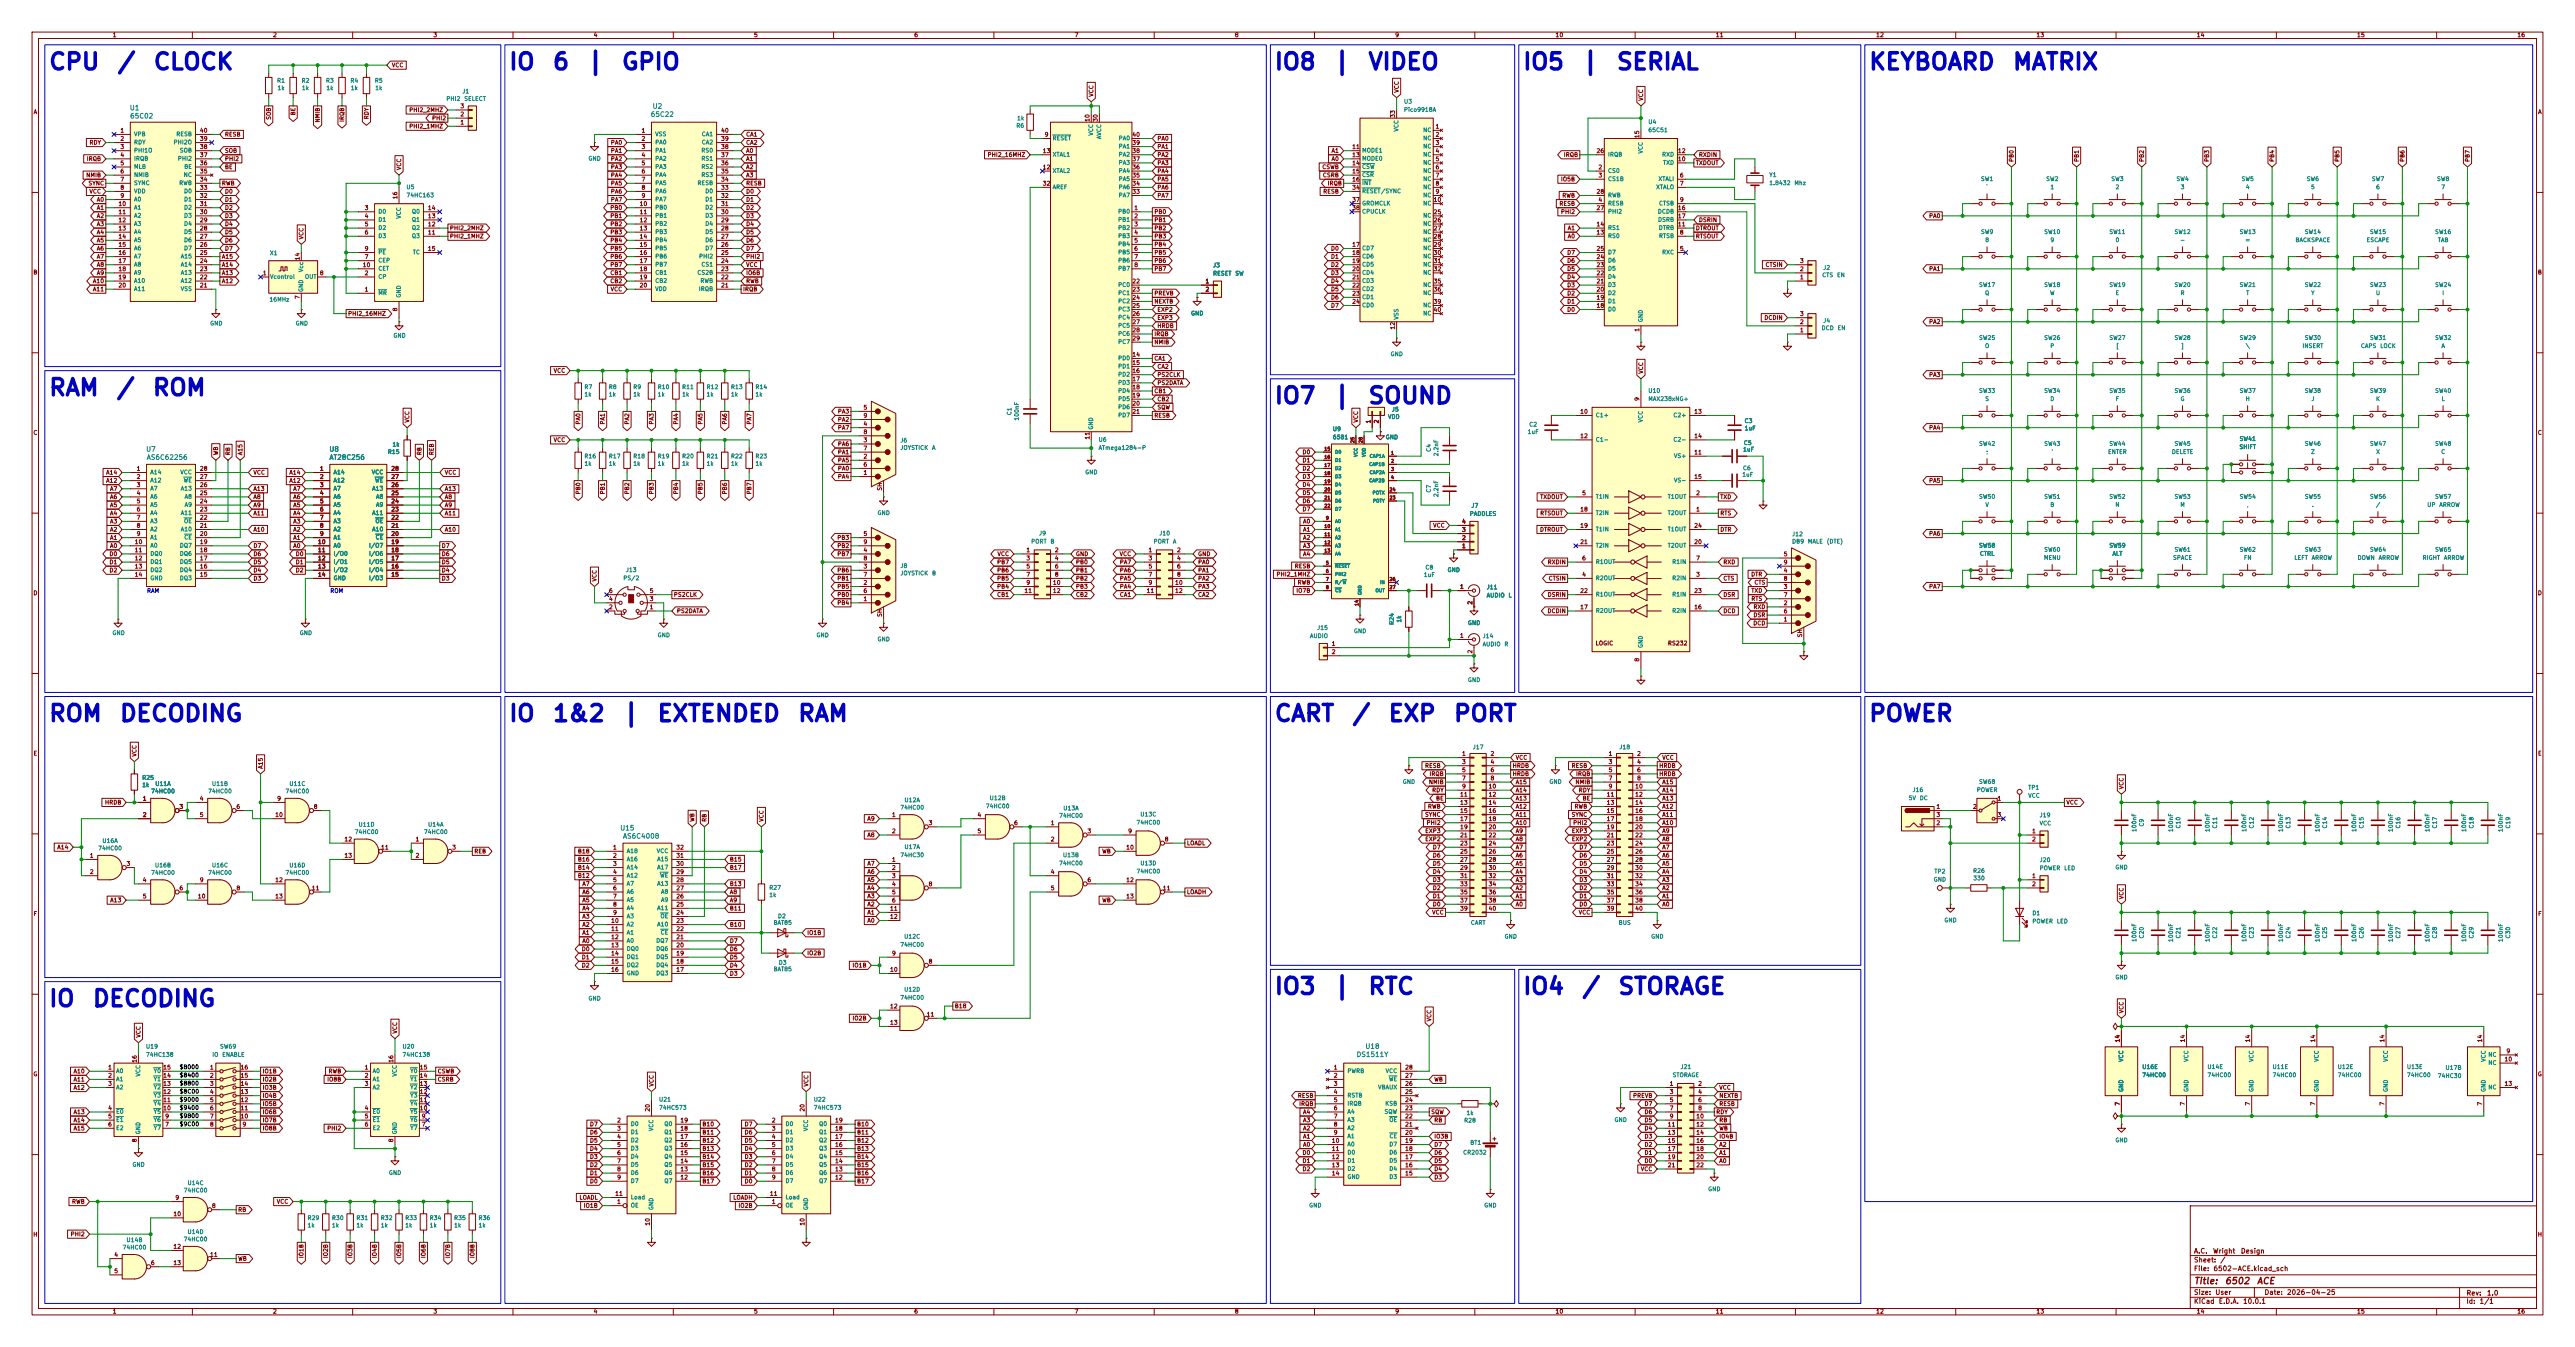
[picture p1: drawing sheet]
<svg xmlns="http://www.w3.org/2000/svg" width="803mm" height="420mm" viewBox="0 0 803 420" stroke-linecap="round" stroke-linejoin="round" font-family="sans-serif">
<defs><g id="words">
<g font-size="5.1" fill="#0000c2">
<text x="14.9" y="23.1">CPU</text>
<text x="36.3" y="23.1">/</text>
<text x="47.5" y="23.1">CLOCK</text>
<text x="158.4" y="23.1">IO</text>
<text x="172.1" y="23.1">6</text>
<text x="182.8" y="23.1">|</text>
<text x="193.6" y="23.1">GPIO</text>
<text x="397.2" y="23.1">IO8</text>
<text x="415.7" y="23.1">|</text>
<text x="426.4" y="23.1">VIDEO</text>
<text x="474.7" y="23.1">IO5</text>
<text x="493.1" y="23.1">|</text>
<text x="503.9" y="23.1">SERIAL</text>
<text x="582.6" y="23.1">KEYBOARD</text>
<text x="627.5" y="23.1">MATRIX</text>
<text x="14.9" y="124.7">RAM</text>
<text x="36.1" y="124.7">/</text>
<text x="47.3" y="124.7">ROM</text>
<text x="397.2" y="127.2">IO7</text>
<text x="415.7" y="127.2">|</text>
<text x="426.4" y="127.2">SOUND</text>
<text x="14.9" y="226.3">ROM</text>
<text x="37" y="226.3">DECODING</text>
<text x="158.4" y="226.3">IO</text>
<text x="172.1" y="226.3">1&amp;2</text>
<text x="193.9" y="226.3">|</text>
<text x="204.7" y="226.3">EXTENDED</text>
<text x="248.6" y="226.3">RAM</text>
<text x="397.2" y="226.3">CART</text>
<text x="421.5" y="226.3">/</text>
<text x="432.7" y="226.3">EXP</text>
<text x="453.1" y="226.3">PORT</text>
<text x="582.6" y="226.3">POWER</text>
<text x="397.2" y="311.3">IO3</text>
<text x="415.7" y="311.3">|</text>
<text x="426.4" y="311.3">RTC</text>
<text x="474.7" y="311.3">IO4</text>
<text x="493.1" y="311.3">/</text>
<text x="504.4" y="311.3">STORAGE</text>
<text x="14.9" y="315.2">IO</text>
<text x="28.6" y="315.2">DECODING</text>
</g>
<g font-size="2" fill="#840000">
<text x="684.1" y="400.9">Title:</text>
<text x="693.8" y="400.9">6502</text>
<text x="703.7" y="400.9">ACE</text>
</g>
<g font-size="1.5" fill="#008484">
<text x="40.3" y="34.8">U1</text>
<text x="203.4" y="34.3">U2</text>
<text x="40.4" y="37.3">65C02</text>
<text x="202.8" y="36.8">65C22</text>
<text x="45.4" y="141.2">U7</text>
<text x="45.6" y="143.7">AS6C62256</text>
<text x="102.6" y="141.2">U8</text>
<text x="102.6" y="143.7">AT28C256</text>
<text x="193.3" y="259.3">U15</text>
<text x="194.1" y="261.8">AS6C4008</text>
<text x="423" y="329.9">DS1511Y</text>
<text x="425.7" y="327.4">U18</text>
</g>
<g font-size="1.5" fill="#840000">
<text x="684.1" y="394">Sheet:</text>
<text x="684.1" y="391.2">A.C.</text>
<text x="690.1" y="391.2">Wright</text>
<text x="692.4" y="394">/</text>
<text x="698.8" y="391.2">Design</text>
<text x="684.1" y="396.7">File:</text>
<text x="690.2" y="396.7">6502-ACE.kicad_sch</text>
<text x="684.1" y="406.9">KiCad</text>
<text x="684.1" y="404.1">Size:</text>
<text x="690.8" y="404.1">User</text>
<text x="691.9" y="406.9">E.D.A.</text>
<text x="699.5" y="406.9">10.0.1</text>
<text x="706.1" y="404.1">Date:</text>
<text x="713.2" y="404.1">2026-04-25</text>
<text x="769.1" y="404.3">Rev:</text>
<text x="769.1" y="406.9">Id:</text>
<text x="773.2" y="406.9">1/1</text>
<text x="775.5" y="404.3">1.0</text>
</g>
<g font-size="1.3" fill="#840000">
<text x="35" y="11.9">1</text>
<text x="85" y="11.9">2</text>
<text x="135" y="11.9">3</text>
<text x="185" y="11.9">4</text>
<text x="235" y="11.9">5</text>
<text x="285" y="11.9">6</text>
<text x="335" y="11.9">7</text>
<text x="385" y="11.9">8</text>
<text x="435" y="11.9">9</text>
<text x="485" y="11.9">10</text>
<text x="535" y="11.9">11</text>
<text x="585" y="11.9">12</text>
<text x="635" y="11.9">13</text>
<text x="685" y="11.9">14</text>
<text x="735" y="11.9">15</text>
<text x="785" y="11.9">16</text>
<text x="122.1" y="21.3">VCC</text>
<text x="436.6" y="29.1" transform="rotate(-90 436.6 29.1)">VCC</text>
<text x="10.3" y="35.9">A</text>
<text x="127.5" y="35.2">PHI2_2MHZ</text>
<text x="143.4" y="34">3</text>
<text x="341.3" y="30.3" transform="rotate(-90 341.3 30.3)">VCC</text>
<text x="512.8" y="31.6" transform="rotate(-90 512.8 31.6)">VCC</text>
<text x="791.5" y="35.9">A</text>
<text x="37.4" y="41.7">1</text>
<text x="62.2" y="41.7">40</text>
<text x="84.8" y="37.5" transform="rotate(-90 84.8 37.5)">SOB</text>
<text x="92.4" y="36.1" transform="rotate(-90 92.4 36.1)">BE</text>
<text x="100" y="38.4" transform="rotate(-90 100 38.4)">NMIB</text>
<text x="107.6" y="38.2" transform="rotate(-90 107.6 38.2)">IRQB</text>
<text x="115.3" y="37.3" transform="rotate(-90 115.3 37.3)">RDY</text>
<text x="127.5" y="40.3">PHI2_1MHZ</text>
<text x="134.6" y="37.8">PHI2</text>
<text x="143.4" y="39.1">1</text>
<text x="143.4" y="36.6">2</text>
<text x="200" y="41.7">1</text>
<text x="224.7" y="41.7">40</text>
<text x="340.1" y="38.1" transform="rotate(-90 340.1 38.1)">10</text>
<text x="342.6" y="38.1" transform="rotate(-90 342.6 38.1)">30</text>
<text x="435.4" y="36.9" transform="rotate(-90 435.4 36.9)">33</text>
<text x="447.6" y="40.4">1</text>
<text x="27.8" y="45.4">RDY</text>
<text x="37.4" y="44.2">2</text>
<text x="37.4" y="46.7">3</text>
<text x="62.2" y="46.7">38</text>
<text x="62.2" y="44.2">39</text>
<text x="70" y="42.9">RESB</text>
<text x="70" y="47.9">SOB</text>
<text x="190.4" y="47.9">PA1</text>
<text x="190.4" y="45.4">PA0</text>
<text x="200" y="44.2">2</text>
<text x="200" y="46.7">3</text>
<text x="224.7" y="46.7">38</text>
<text x="224.7" y="44.2">39</text>
<text x="232.6" y="42.9">CA1</text>
<text x="232.6" y="47.9">A0</text>
<text x="232.6" y="45.4">CA2</text>
<text x="325.7" y="42.9">9</text>
<text x="353" y="45.5">39</text>
<text x="353" y="42.9">40</text>
<text x="360.8" y="46.7">PA1</text>
<text x="360.8" y="44.1">PA0</text>
<text x="415.2" y="47.9">A1</text>
<text x="421.6" y="46.7">11</text>
<text x="447.6" y="42.9">2</text>
<text x="447.6" y="45.5">3</text>
<text x="511.6" y="43.2" transform="rotate(-90 511.6 43.2)">15</text>
<text x="26.9" y="50.5">IRQB</text>
<text x="37.4" y="49.3">4</text>
<text x="37.4" y="51.8">5</text>
<text x="62.2" y="51.8">36</text>
<text x="62.2" y="49.3">37</text>
<text x="70" y="50.5">PHI2</text>
<text x="70" y="53">BE</text>
<text x="125.4" y="53.2" transform="rotate(-90 125.4 53.2)">VCC</text>
<text x="190.4" y="50.5">PA2</text>
<text x="190.4" y="53">PA3</text>
<text x="200" y="49.3">4</text>
<text x="200" y="51.8">5</text>
<text x="224.7" y="51.8">36</text>
<text x="224.7" y="49.3">37</text>
<text x="232.6" y="53">A2</text>
<text x="232.6" y="50.5">A1</text>
<text x="307.9" y="49.2">PHI2_16MHZ</text>
<text x="325.1" y="53.1">12</text>
<text x="325.1" y="48">13</text>
<text x="353" y="53.1">36</text>
<text x="353" y="50.5">37</text>
<text x="353" y="48">38</text>
<text x="360.8" y="51.8">PA3</text>
<text x="360.8" y="49.2">PA2</text>
<text x="412.3" y="53">CSWB</text>
<text x="415.2" y="50.5">A0</text>
<text x="421.6" y="49.3">13</text>
<text x="421.6" y="51.8">14</text>
<text x="447.6" y="48">4</text>
<text x="447.6" y="50.5">5</text>
<text x="447.6" y="53.1">6</text>
<text x="487.6" y="49.2">IRQB</text>
<text x="497.8" y="48">26</text>
<text x="498.4" y="53.1">2</text>
<text x="523.2" y="50.5">10</text>
<text x="523.2" y="48">12</text>
<text x="528.8" y="51.8">TXDOUT</text>
<text x="529.7" y="49.2">RXDIN</text>
<text x="628.3" y="50.6" transform="rotate(-90 628.3 50.6)">PB0</text>
<text x="648.7" y="50.6" transform="rotate(-90 648.7 50.6)">PB1</text>
<text x="669" y="50.6" transform="rotate(-90 669 50.6)">PB2</text>
<text x="689.3" y="50.6" transform="rotate(-90 689.3 50.6)">PB3</text>
<text x="709.6" y="50.6" transform="rotate(-90 709.6 50.6)">PB4</text>
<text x="729.9" y="50.6" transform="rotate(-90 729.9 50.6)">PB5</text>
<text x="750.3" y="50.6" transform="rotate(-90 750.3 50.6)">PB6</text>
<text x="770.6" y="50.6" transform="rotate(-90 770.6 50.6)">PB7</text>
<text x="26.7" y="55.6">NMIB</text>
<text x="27.4" y="58.1">SYNC</text>
<text x="37.4" y="54.4">6</text>
<text x="37.4" y="56.9">7</text>
<text x="37.4" y="59.4">8</text>
<text x="62.2" y="59.4">33</text>
<text x="62.2" y="56.9">34</text>
<text x="62.2" y="54.4">35</text>
<text x="69.1" y="58.1">RWB</text>
<text x="190.4" y="58.1">PA5</text>
<text x="190.4" y="55.6">PA4</text>
<text x="200" y="54.4">6</text>
<text x="200" y="56.9">7</text>
<text x="200" y="59.4">8</text>
<text x="224.7" y="59.4">33</text>
<text x="224.7" y="56.9">34</text>
<text x="224.7" y="54.4">35</text>
<text x="232.6" y="58.1">RESB</text>
<text x="232.6" y="55.6">A3</text>
<text x="325.1" y="58.2">32</text>
<text x="353" y="58.2">34</text>
<text x="353" y="55.6">35</text>
<text x="360.8" y="59.4">PA6</text>
<text x="360.8" y="56.8">PA5</text>
<text x="360.8" y="54.3">PA4</text>
<text x="412.4" y="55.6">CSRB</text>
<text x="413.9" y="58.1">IRQB</text>
<text x="421.6" y="54.4">15</text>
<text x="421.6" y="56.9">16</text>
<text x="421.6" y="59.4">34</text>
<text x="447.6" y="55.6">7</text>
<text x="447.6" y="58.2">8</text>
<text x="486.7" y="56.8">IO5B</text>
<text x="498.4" y="55.6">3</text>
<text x="523.8" y="55.6">6</text>
<text x="523.8" y="58.2">7</text>
<text x="27.8" y="60.6">VCC</text>
<text x="30" y="63.2">A0</text>
<text x="30" y="65.7">A1</text>
<text x="36.8" y="64.5">10</text>
<text x="37.4" y="62">9</text>
<text x="62.2" y="64.5">31</text>
<text x="62.2" y="62">32</text>
<text x="70" y="60.6">D0</text>
<text x="70" y="63.2">D1</text>
<text x="70" y="65.7">D2</text>
<text x="113.6" y="65.8">3</text>
<text x="124.2" y="62.3" transform="rotate(-90 124.2 62.3)">16</text>
<text x="133.3" y="65.8">14</text>
<text x="190.2" y="65.7">PB0</text>
<text x="190.4" y="63.2">PA7</text>
<text x="190.4" y="60.6">PA6</text>
<text x="199.3" y="64.5">10</text>
<text x="200" y="62">9</text>
<text x="224.7" y="64.5">31</text>
<text x="224.7" y="62">32</text>
<text x="232.6" y="63.2">D1</text>
<text x="232.6" y="65.7">D2</text>
<text x="232.6" y="60.6">D0</text>
<text x="353" y="60.7">33</text>
<text x="353.6" y="65.8">1</text>
<text x="360.8" y="61.9">PA7</text>
<text x="412.6" y="60.6">RESB</text>
<text x="421.6" y="63.2">37</text>
<text x="421.6" y="65.8">38</text>
<text x="447" y="63.2">10</text>
<text x="447.6" y="60.7">9</text>
<text x="486.2" y="64.5">RESB</text>
<text x="487.1" y="61.9">RWB</text>
<text x="497.8" y="65.8">27</text>
<text x="497.8" y="60.7">28</text>
<text x="498.4" y="63.2">4</text>
<text x="523.2" y="65.8">16</text>
<text x="523.8" y="63.2">9</text>
<text x="30" y="68.3">A2</text>
<text x="30" y="70.8">A3</text>
<text x="36.8" y="67.1">11</text>
<text x="36.8" y="69.6">12</text>
<text x="62.2" y="69.6">29</text>
<text x="62.2" y="67.1">30</text>
<text x="70" y="70.8">D4</text>
<text x="70" y="68.3">D3</text>
<text x="113.6" y="68.3">4</text>
<text x="113.6" y="70.9">5</text>
<text x="133.3" y="70.9">12</text>
<text x="133.3" y="68.3">13</text>
<text x="190.2" y="68.3">PB1</text>
<text x="190.2" y="70.8">PB2</text>
<text x="199.3" y="67.1">11</text>
<text x="199.3" y="69.6">12</text>
<text x="224.7" y="69.6">29</text>
<text x="224.7" y="67.1">30</text>
<text x="232.6" y="70.8">D4</text>
<text x="232.6" y="68.3">D3</text>
<text x="353.6" y="68.3">2</text>
<text x="353.6" y="70.9">3</text>
<text x="359.9" y="69.5">PB1</text>
<text x="359.9" y="67">PB0</text>
<text x="447" y="67.1">25</text>
<text x="447" y="69.6">26</text>
<text x="486.7" y="67">PHI2</text>
<text x="497.8" y="70.9">14</text>
<text x="523.2" y="70.9">11</text>
<text x="523.2" y="68.3">17</text>
<text x="529.7" y="69.5">DSRIN</text>
<text x="601.5" y="68.3">PA0</text>
<text x="30" y="75.9">A5</text>
<text x="30" y="73.3">A4</text>
<text x="36.8" y="72.1">13</text>
<text x="36.8" y="74.7">14</text>
<text x="36.8" y="77.2">15</text>
<text x="62.2" y="77.2">26</text>
<text x="62.2" y="74.7">27</text>
<text x="62.2" y="72.1">28</text>
<text x="70" y="73.3">D5</text>
<text x="70" y="75.9">D6</text>
<text x="94.9" y="74.8" transform="rotate(-90 94.9 74.8)">VCC</text>
<text x="113.6" y="73.4">6</text>
<text x="133.3" y="73.4">11</text>
<text x="140.2" y="74.6">PHI2_1MHZ</text>
<text x="140.2" y="72.1">PHI2_2MHZ</text>
<text x="190.2" y="73.3">PB3</text>
<text x="190.2" y="75.9">PB4</text>
<text x="199.3" y="72.1">13</text>
<text x="199.3" y="74.7">14</text>
<text x="199.3" y="77.2">15</text>
<text x="224.7" y="77.2">26</text>
<text x="224.7" y="74.7">27</text>
<text x="224.7" y="72.1">28</text>
<text x="232.6" y="75.9">D6</text>
<text x="232.6" y="73.3">D5</text>
<text x="353.6" y="73.4">4</text>
<text x="353.6" y="75.9">5</text>
<text x="359.9" y="77.2">PB4</text>
<text x="359.9" y="72.1">PB2</text>
<text x="359.9" y="74.6">PB3</text>
<text x="421.6" y="77.2">17</text>
<text x="447" y="72.1">27</text>
<text x="447" y="74.7">28</text>
<text x="447" y="77.2">29</text>
<text x="488.8" y="72.1">A1</text>
<text x="488.8" y="74.6">A0</text>
<text x="497.8" y="73.4">13</text>
<text x="523.8" y="73.4">8</text>
<text x="528.8" y="72.1">DTROUT</text>
<text x="528.8" y="74.6">RTSOUT</text>
<text x="30" y="78.4">A6</text>
<text x="30" y="81">A7</text>
<text x="30" y="83.5">A8</text>
<text x="36.8" y="79.8">16</text>
<text x="36.8" y="82.3">17</text>
<text x="62.2" y="82.3">24</text>
<text x="62.2" y="79.8">25</text>
<text x="69.1" y="81">A15</text>
<text x="69.1" y="83.5">A14</text>
<text x="70" y="78.4">D7</text>
<text x="93.7" y="81.3" transform="rotate(-90 93.7 81.3)">14</text>
<text x="113" y="83.6">10</text>
<text x="113.6" y="81">7</text>
<text x="113.6" y="78.5">9</text>
<text x="133.3" y="78.5">15</text>
<text x="190.2" y="78.4">PB5</text>
<text x="190.2" y="81">PB6</text>
<text x="190.2" y="83.5">PB7</text>
<text x="199.3" y="79.8">16</text>
<text x="199.3" y="82.3">17</text>
<text x="224.7" y="82.3">24</text>
<text x="224.7" y="79.8">25</text>
<text x="232.6" y="83.5">VCC</text>
<text x="232.6" y="78.4">D7</text>
<text x="232.6" y="81">PHI2</text>
<text x="353.6" y="78.5">6</text>
<text x="353.6" y="81">7</text>
<text x="353.6" y="83.6">8</text>
<text x="359.9" y="79.7">PB5</text>
<text x="359.9" y="82.2">PB6</text>
<text x="415" y="78.4">D0</text>
<text x="415" y="81">D1</text>
<text x="415" y="83.5">D2</text>
<text x="421.6" y="79.8">18</text>
<text x="421.6" y="82.3">19</text>
<text x="447" y="79.8">30</text>
<text x="447" y="82.3">31</text>
<text x="488.6" y="79.7">D7</text>
<text x="488.6" y="82.2">D6</text>
<text x="497.8" y="83.6">23</text>
<text x="497.8" y="81">24</text>
<text x="497.8" y="78.5">25</text>
<text x="523.8" y="78.5">5</text>
<text x="550.5" y="83.5">CTSIN</text>
<text x="561.3" y="82.3">3</text>
<text x="10.3" y="85.9">B</text>
<text x="28.8" y="88.6">A10</text>
<text x="30" y="86">A9</text>
<text x="36.8" y="84.8">18</text>
<text x="36.8" y="87.4">19</text>
<text x="36.8" y="89.9">20</text>
<text x="62.2" y="89.9">21</text>
<text x="62.2" y="87.4">22</text>
<text x="62.2" y="84.8">23</text>
<text x="69.1" y="88.6">A12</text>
<text x="69.1" y="86">A13</text>
<text x="81.8" y="86.1">1</text>
<text x="99.6" y="86.1">8</text>
<text x="113.6" y="86.1">2</text>
<text x="190.2" y="88.6">CB2</text>
<text x="190.2" y="86">CB1</text>
<text x="199.3" y="84.8">18</text>
<text x="199.3" y="87.4">19</text>
<text x="199.3" y="89.9">20</text>
<text x="224.7" y="89.9">21</text>
<text x="224.7" y="87.4">22</text>
<text x="224.7" y="84.8">23</text>
<text x="232.6" y="86">IO6B</text>
<text x="232.6" y="88.6">RWB</text>
<text x="353" y="88.6">22</text>
<text x="359.9" y="84.8">PB7</text>
<text x="375.8" y="88.6">1</text>
<text x="415" y="88.6">D4</text>
<text x="415" y="86">D3</text>
<text x="421.6" y="84.8">20</text>
<text x="421.6" y="87.4">21</text>
<text x="421.6" y="89.9">22</text>
<text x="447" y="84.8">32</text>
<text x="447" y="88.6">35</text>
<text x="488.6" y="87.3">D4</text>
<text x="488.6" y="84.8">D5</text>
<text x="488.6" y="89.9">D3</text>
<text x="497.8" y="88.6">21</text>
<text x="497.8" y="86.1">22</text>
<text x="561.3" y="87.4">1</text>
<text x="561.3" y="84.8">2</text>
<text x="601.5" y="84.8">PA1</text>
<text x="791.4" y="85.9">B</text>
<text x="28.8" y="91.1">A11</text>
<text x="93.7" y="93.4" transform="rotate(-90 93.7 93.4)">7</text>
<text x="113.6" y="91.2">1</text>
<text x="190.3" y="91.1">VCC</text>
<text x="231.6" y="91.1">IRQB</text>
<text x="353" y="91.2">23</text>
<text x="353" y="93.7">24</text>
<text x="359.9" y="92.4">PREVB</text>
<text x="359.9" y="94.9">NEXTB</text>
<text x="375.8" y="91.2">2</text>
<text x="415" y="93.7">D6</text>
<text x="415" y="91.1">D5</text>
<text x="421.6" y="92.5">23</text>
<text x="421.6" y="95">24</text>
<text x="447" y="91.2">36</text>
<text x="447" y="95">39</text>
<text x="488.6" y="94.9">D1</text>
<text x="488.6" y="92.4">D2</text>
<text x="497.8" y="93.7">19</text>
<text x="497.8" y="91.2">20</text>
<text x="108.4" y="98.7">PHI2_16MHZ</text>
<text x="124.2" y="97.2" transform="rotate(-90 124.2 97.2)">8</text>
<text x="353" y="96.3">25</text>
<text x="353" y="98.8">26</text>
<text x="353" y="101.3">27</text>
<text x="360.8" y="100">EXP3</text>
<text x="360.8" y="97.5">EXP2</text>
<text x="415" y="96.2">D7</text>
<text x="447" y="97.5">40</text>
<text x="488.6" y="97.5">D0</text>
<text x="497.8" y="96.3">18</text>
<text x="550.2" y="100">DCDIN</text>
<text x="561.3" y="101.3">2</text>
<text x="561.3" y="98.8">3</text>
<text x="601.5" y="101.3">PA2</text>
<text x="353" y="103.9">28</text>
<text x="353" y="106.4">29</text>
<text x="359.9" y="105.1">IRQB</text>
<text x="359.9" y="107.6">NMIB</text>
<text x="360.8" y="102.6">HRDB</text>
<text x="435.4" y="102.9" transform="rotate(-90 435.4 102.9)">12</text>
<text x="511.6" y="103.6" transform="rotate(-90 511.6 103.6)">1</text>
<text x="561.3" y="103.9">1</text>
<text x="353" y="111.5">14</text>
<text x="359.9" y="112.7">CA1</text>
<text x="172.5" y="116.5">VCC</text>
<text x="353" y="114">15</text>
<text x="353" y="116.6">16</text>
<text x="353" y="119.1">17</text>
<text x="360.8" y="115.3">CA2</text>
<text x="360.8" y="117.8">PS2CLK</text>
<text x="512.8" y="116.7" transform="rotate(-90 512.8 116.7)">VCC</text>
<text x="601.5" y="117.8">PA3</text>
<text x="353" y="121.7">18</text>
<text x="353" y="124.2">19</text>
<text x="359.9" y="122.9">CB1</text>
<text x="360.8" y="125.4">CB2</text>
<text x="360.8" y="120.3">PS2DATA</text>
<text x="511.6" y="125.2" transform="rotate(-90 511.6 125.2)">9</text>
<text x="128" y="131.9" transform="rotate(-90 128 131.9)">VCC</text>
<text x="261.2" y="131.8">PA2</text>
<text x="261.2" y="129.2">PA3</text>
<text x="269.2" y="128">5</text>
<text x="269.2" y="130.6">9</text>
<text x="353" y="126.7">20</text>
<text x="353" y="129.3">21</text>
<text x="359.9" y="130.5">RESB</text>
<text x="360.8" y="128">SQW</text>
<text x="423.9" y="131.9" transform="rotate(-90 423.9 131.9)">VCC</text>
<text x="492.7" y="129.3">10</text>
<text x="528.3" y="129.3">13</text>
<text x="10.3" y="135.9">C</text>
<text x="181.3" y="132.5" transform="rotate(-90 181.3 132.5)">PA0</text>
<text x="188.9" y="132.5" transform="rotate(-90 188.9 132.5)">PA1</text>
<text x="196.5" y="132.5" transform="rotate(-90 196.5 132.5)">PA2</text>
<text x="204.2" y="132.5" transform="rotate(-90 204.2 132.5)">PA3</text>
<text x="211.8" y="132.5" transform="rotate(-90 211.8 132.5)">PA4</text>
<text x="219.4" y="132.5" transform="rotate(-90 219.4 132.5)">PA5</text>
<text x="227" y="132.5" transform="rotate(-90 227 132.5)">PA6</text>
<text x="234.6" y="132.5" transform="rotate(-90 234.6 132.5)">PA7</text>
<text x="261.2" y="134.3">PA7</text>
<text x="269.2" y="133.1">4</text>
<text x="269.2" y="135.6">8</text>
<text x="340.1" y="137.2" transform="rotate(-90 340.1 137.2)">11</text>
<text x="427.7" y="132.2" transform="rotate(-90 427.7 132.2)">1</text>
<text x="430.3" y="132.2" transform="rotate(-90 430.3 132.2)">2</text>
<text x="492.7" y="136.9">12</text>
<text x="528.3" y="136.9">14</text>
<text x="601.5" y="134.3">PA4</text>
<text x="791.4" y="135.9">C</text>
<text x="68.3" y="142.1" transform="rotate(-90 68.3 142.1)">WB</text>
<text x="72.1" y="142.1" transform="rotate(-90 72.1 142.1)">RB</text>
<text x="75.9" y="142.1" transform="rotate(-90 75.9 142.1)">A15</text>
<text x="131.8" y="142.1" transform="rotate(-90 131.8 142.1)">RB</text>
<text x="135.6" y="142.1" transform="rotate(-90 135.6 142.1)">REB</text>
<text x="172.5" y="138.1">VCC</text>
<text x="261.2" y="141.9">PA1</text>
<text x="261.2" y="139.4">PA6</text>
<text x="269.2" y="143.3">2</text>
<text x="269.2" y="138.2">3</text>
<text x="269.2" y="140.7">7</text>
<text x="406.1" y="141.9">D0</text>
<text x="528.3" y="142">11</text>
<text x="33" y="148.3">A14</text>
<text x="42.5" y="147.1">1</text>
<text x="42.5" y="149.6">2</text>
<text x="62.2" y="149.6">27</text>
<text x="62.2" y="147.1">28</text>
<text x="78.9" y="148.3">VCC</text>
<text x="90.1" y="148.3">A14</text>
<text x="99.6" y="147.1">1</text>
<text x="99.6" y="149.6">2</text>
<text x="121.9" y="149.6">27</text>
<text x="121.9" y="147.1">28</text>
<text x="138.6" y="148.3">VCC</text>
<text x="261.2" y="144.5">PA5</text>
<text x="261.2" y="147">PA0</text>
<text x="261.2" y="149.5">PA4</text>
<text x="269.2" y="148.3">1</text>
<text x="269.2" y="145.8">6</text>
<text x="406.1" y="144.5">D1</text>
<text x="406.1" y="149.5">D3</text>
<text x="406.1" y="147">D2</text>
<text x="528.3" y="149.6">15</text>
<text x="33" y="150.8">A12</text>
<text x="34.2" y="153.4">A7</text>
<text x="34.2" y="155.9">A6</text>
<text x="42.5" y="152.1">3</text>
<text x="42.5" y="154.7">4</text>
<text x="62.2" y="154.7">25</text>
<text x="62.2" y="152.1">26</text>
<text x="78.9" y="155.9">A8</text>
<text x="78.9" y="153.4">A13</text>
<text x="90.1" y="150.8">A12</text>
<text x="91.3" y="153.4">A7</text>
<text x="91.3" y="155.9">A6</text>
<text x="99.6" y="152.1">3</text>
<text x="99.6" y="154.7">4</text>
<text x="121.9" y="154.7">25</text>
<text x="121.9" y="152.1">26</text>
<text x="138.6" y="155.9">A8</text>
<text x="138.6" y="153.4">A13</text>
<text x="181.3" y="154.3" transform="rotate(-90 181.3 154.3)">PB0</text>
<text x="188.9" y="154.3" transform="rotate(-90 188.9 154.3)">PB1</text>
<text x="196.5" y="154.3" transform="rotate(-90 196.5 154.3)">PB2</text>
<text x="204.2" y="154.3" transform="rotate(-90 204.2 154.3)">PB3</text>
<text x="211.8" y="154.3" transform="rotate(-90 211.8 154.3)">PB4</text>
<text x="219.4" y="154.3" transform="rotate(-90 219.4 154.3)">PB5</text>
<text x="227" y="154.3" transform="rotate(-90 227 154.3)">PB6</text>
<text x="234.6" y="154.3" transform="rotate(-90 234.6 154.3)">PB7</text>
<text x="275.3" y="153.1" transform="rotate(-90 275.3 153.1)">SH</text>
<text x="406.1" y="152.1">D4</text>
<text x="406.1" y="154.6">D5</text>
<text x="480.2" y="155.9">TXDOUT</text>
<text x="493.3" y="154.7">5</text>
<text x="528.9" y="154.7">2</text>
<text x="536.4" y="155.9">TXD</text>
<text x="601.5" y="150.8">PA5</text>
<text x="34.2" y="161">A4</text>
<text x="34.2" y="158.4">A5</text>
<text x="42.5" y="157.2">5</text>
<text x="42.5" y="159.8">6</text>
<text x="62.2" y="159.8">23</text>
<text x="62.2" y="157.2">24</text>
<text x="78.9" y="158.4">A9</text>
<text x="78.9" y="161">A11</text>
<text x="91.3" y="158.4">A5</text>
<text x="91.3" y="161">A4</text>
<text x="99.6" y="157.2">5</text>
<text x="99.6" y="159.8">6</text>
<text x="121.9" y="159.8">23</text>
<text x="121.9" y="157.2">24</text>
<text x="138.6" y="158.4">A9</text>
<text x="138.6" y="161">A11</text>
<text x="406.1" y="159.7">D7</text>
<text x="406.1" y="157.2">D6</text>
<text x="480.2" y="161">RTSOUT</text>
<text x="492.7" y="159.8">18</text>
<text x="528.9" y="159.8">1</text>
<text x="536.4" y="161">RTS</text>
<text x="34.2" y="163.5">A3</text>
<text x="34.2" y="166.1">A2</text>
<text x="42.5" y="162.3">7</text>
<text x="42.5" y="164.8">8</text>
<text x="42.5" y="167.4">9</text>
<text x="62.2" y="167.4">20</text>
<text x="62.2" y="164.8">21</text>
<text x="62.2" y="162.3">22</text>
<text x="78.9" y="166.1">A10</text>
<text x="91.3" y="163.5">A3</text>
<text x="91.3" y="166.1">A2</text>
<text x="99.6" y="162.3">7</text>
<text x="99.6" y="164.8">8</text>
<text x="99.6" y="167.4">9</text>
<text x="121.9" y="167.4">20</text>
<text x="121.9" y="164.8">21</text>
<text x="121.9" y="162.3">22</text>
<text x="138.6" y="166.1">A10</text>
<text x="269.2" y="167.4">5</text>
<text x="406.3" y="166.1">A1</text>
<text x="406.3" y="163.5">A0</text>
<text x="446.9" y="164.8">VCC</text>
<text x="455.9" y="166.1">3</text>
<text x="455.9" y="163.6">4</text>
<text x="480.2" y="166.1">DTROUT</text>
<text x="492.7" y="164.8">19</text>
<text x="528.3" y="164.8">24</text>
<text x="536.4" y="166.1">DTR</text>
<text x="601.5" y="167.3">PA6</text>
<text x="34" y="173.7">D0</text>
<text x="34.2" y="171.1">A0</text>
<text x="34.2" y="168.6">A1</text>
<text x="41.9" y="169.9">10</text>
<text x="41.9" y="172.5">11</text>
<text x="62.2" y="172.5">18</text>
<text x="62.2" y="169.9">19</text>
<text x="78.9" y="173.7">D6</text>
<text x="78.9" y="171.1">D7</text>
<text x="91.3" y="171.1">A0</text>
<text x="91.3" y="168.6">A1</text>
<text x="92.1" y="173.7">D0</text>
<text x="99" y="169.9">10</text>
<text x="99" y="172.5">11</text>
<text x="121.9" y="172.5">18</text>
<text x="121.9" y="169.9">19</text>
<text x="137.6" y="171.1">D7</text>
<text x="137.6" y="173.7">D6</text>
<text x="261" y="171.1">PB2</text>
<text x="261" y="173.7">PB7</text>
<text x="261" y="168.6">PB3</text>
<text x="269.2" y="172.5">4</text>
<text x="269.2" y="169.9">9</text>
<text x="311" y="173.7">VCC</text>
<text x="320" y="172.5">1</text>
<text x="328.9" y="172.5">2</text>
<text x="335.4" y="173.7">GND</text>
<text x="349.1" y="173.7">VCC</text>
<text x="358.1" y="172.5">1</text>
<text x="367" y="172.5">2</text>
<text x="373.5" y="173.7">GND</text>
<text x="406.3" y="171.1">A3</text>
<text x="406.3" y="168.6">A2</text>
<text x="406.3" y="173.7">A4</text>
<text x="455.9" y="171.2">1</text>
<text x="455.9" y="168.7">2</text>
<text x="492.7" y="169.9">21</text>
<text x="528.3" y="169.9">20</text>
<text x="556.2" y="173.7">5</text>
<text x="34" y="176.2">D1</text>
<text x="34" y="178.8">D2</text>
<text x="41.9" y="175">12</text>
<text x="41.9" y="177.5">13</text>
<text x="62.2" y="177.5">16</text>
<text x="62.2" y="175">17</text>
<text x="78.9" y="176.2">D5</text>
<text x="78.9" y="178.8">D4</text>
<text x="92.1" y="178.8">D2</text>
<text x="92.1" y="176.2">D1</text>
<text x="99" y="175">12</text>
<text x="99" y="177.5">13</text>
<text x="121.9" y="177.5">16</text>
<text x="121.9" y="175">17</text>
<text x="137.6" y="178.8">D4</text>
<text x="137.6" y="176.2">D5</text>
<text x="261" y="178.8">PB6</text>
<text x="269.2" y="177.5">3</text>
<text x="269.2" y="175">8</text>
<text x="310.8" y="178.8">PB6</text>
<text x="310.8" y="176.2">PB7</text>
<text x="320" y="175">3</text>
<text x="320" y="177.5">5</text>
<text x="328.9" y="175">4</text>
<text x="328.9" y="177.5">6</text>
<text x="335.4" y="178.8">PB1</text>
<text x="335.4" y="176.2">PB0</text>
<text x="349.1" y="178.8">PA6</text>
<text x="349.1" y="176.2">PA7</text>
<text x="358.1" y="175">3</text>
<text x="358.1" y="177.5">5</text>
<text x="367" y="175">4</text>
<text x="367" y="177.5">6</text>
<text x="373.5" y="176.2">PA0</text>
<text x="373.5" y="178.8">PA1</text>
<text x="403.7" y="177.5">RESB</text>
<text x="482.6" y="176.2">RXDIN</text>
<text x="493.3" y="175">6</text>
<text x="528.9" y="175">7</text>
<text x="537.4" y="176.2">RXD</text>
<text x="556.2" y="178.8">4</text>
<text x="556.2" y="176.3">9</text>
<text x="10.3" y="185.9">D</text>
<text x="41.9" y="180.1">14</text>
<text x="62.2" y="180.1">15</text>
<text x="78.9" y="181.3">D3</text>
<text x="99" y="180.1">14</text>
<text x="121.9" y="180.1">15</text>
<text x="137.6" y="181.3">D3</text>
<text x="186.4" y="181.5" transform="rotate(-90 186.4 181.5)">VCC</text>
<text x="189.8" y="185.2">6</text>
<text x="202.5" y="185.2">5</text>
<text x="261" y="181.3">PB1</text>
<text x="261" y="183.8">PB5</text>
<text x="269.2" y="182.6">2</text>
<text x="269.2" y="185.2">6</text>
<text x="269.2" y="180.1">7</text>
<text x="310.8" y="183.8">PB4</text>
<text x="310.8" y="181.3">PB5</text>
<text x="319.4" y="185.2">11</text>
<text x="320" y="180.1">7</text>
<text x="320" y="182.6">9</text>
<text x="328.3" y="182.6">10</text>
<text x="328.3" y="185.2">12</text>
<text x="328.9" y="180.1">8</text>
<text x="335.4" y="181.3">PB2</text>
<text x="335.4" y="183.8">PB3</text>
<text x="349.1" y="183.8">PA4</text>
<text x="349.1" y="181.3">PA5</text>
<text x="357.5" y="185.2">11</text>
<text x="358.1" y="180.1">7</text>
<text x="358.1" y="182.6">9</text>
<text x="366.4" y="182.6">10</text>
<text x="366.4" y="185.2">12</text>
<text x="367" y="180.1">8</text>
<text x="373.5" y="183.8">PA3</text>
<text x="373.5" y="181.3">PA2</text>
<text x="398" y="180">PHI2_1MHZ</text>
<text x="404.2" y="185.1">IO7B</text>
<text x="404.6" y="182.6">RWB</text>
<text x="455.2" y="183.9">1</text>
<text x="482.9" y="181.3">CTSIN</text>
<text x="492.7" y="185.2">22</text>
<text x="493.3" y="180.1">4</text>
<text x="528.3" y="185.2">23</text>
<text x="528.9" y="180.1">3</text>
<text x="537.4" y="181.3">CTS</text>
<text x="546" y="180">DTR</text>
<text x="546.1" y="185.1">TXD</text>
<text x="547.1" y="182.6">CTS</text>
<text x="556.2" y="183.9">3</text>
<text x="556.2" y="181.4">8</text>
<text x="601.5" y="183.8">PA7</text>
<text x="791.4" y="185.9">D</text>
<text x="189.8" y="190.2">2</text>
<text x="189.8" y="187.7">4</text>
<text x="202.5" y="190.2">1</text>
<text x="202.5" y="187.7">3</text>
<text x="210" y="186.4">PS2CLK</text>
<text x="211" y="191.5">PS2DATA</text>
<text x="261" y="186.4">PB0</text>
<text x="261" y="188.9">PB4</text>
<text x="269.2" y="187.7">1</text>
<text x="310.8" y="186.4">CB1</text>
<text x="335.4" y="186.4">CB2</text>
<text x="349.1" y="186.4">CA1</text>
<text x="373.5" y="186.4">CA2</text>
<text x="459.5" y="188.7" transform="rotate(-90 459.5 188.7)">2</text>
<text x="482.5" y="191.5">DCDIN</text>
<text x="482.6" y="186.4">DSRIN</text>
<text x="492.7" y="190.2">17</text>
<text x="528.3" y="190.2">16</text>
<text x="537.4" y="186.4">DSR</text>
<text x="537.4" y="191.5">DCD</text>
<text x="546.1" y="187.6">RTS</text>
<text x="546.8" y="190.2">RXD</text>
<text x="556.2" y="189">2</text>
<text x="556.2" y="191.5">6</text>
<text x="556.2" y="186.4">7</text>
<text x="275.3" y="192.5" transform="rotate(-90 275.3 192.5)">SH</text>
<text x="546.7" y="195.3">DCD</text>
<text x="546.8" y="192.7">DSR</text>
<text x="556.2" y="194.1">1</text>
<text x="415.2" y="201.7">1</text>
<text x="455.2" y="199.1">1</text>
<text x="459.5" y="203.9" transform="rotate(-90 459.5 203.9)">2</text>
<text x="497.5" y="201.5">LOGIC</text>
<text x="520.1" y="201.5">RS232</text>
<text x="562.4" y="198.9" transform="rotate(-90 562.4 198.9)">SH</text>
<text x="415.2" y="204.2">2</text>
<text x="511.6" y="206.4" transform="rotate(-90 511.6 206.4)">8</text>
<text x="10.3" y="235.9">E</text>
<text x="42.9" y="236.1" transform="rotate(-90 42.9 236.1)">VCC</text>
<text x="82.2" y="239.9" transform="rotate(-90 82.2 239.9)">A15</text>
<text x="444.3" y="239.7">RESB</text>
<text x="455.9" y="236">1</text>
<text x="455.9" y="238.5">3</text>
<text x="464.7" y="236">2</text>
<text x="464.7" y="238.5">4</text>
<text x="471.6" y="239.7">HRDB</text>
<text x="472.6" y="237.2">VCC</text>
<text x="490" y="239.7">RESB</text>
<text x="501.6" y="236">1</text>
<text x="501.6" y="238.5">3</text>
<text x="510.5" y="236">2</text>
<text x="510.5" y="238.5">4</text>
<text x="517.4" y="239.7">HRDB</text>
<text x="518.3" y="237.2">VCC</text>
<text x="791.5" y="235.9">E</text>
<text x="445.5" y="244.8">NMIB</text>
<text x="445.7" y="242.3">IRQB</text>
<text x="455.9" y="241">5</text>
<text x="455.9" y="243.6">7</text>
<text x="464.7" y="241">6</text>
<text x="464.7" y="243.6">8</text>
<text x="471.6" y="242.3">HRDB</text>
<text x="472.6" y="244.8">A15</text>
<text x="491.2" y="244.8">NMIB</text>
<text x="491.4" y="242.3">IRQB</text>
<text x="501.6" y="241">5</text>
<text x="501.6" y="243.6">7</text>
<text x="510.5" y="241">6</text>
<text x="510.5" y="243.6">8</text>
<text x="517.4" y="242.3">HRDB</text>
<text x="518.3" y="244.8">A15</text>
<text x="32.6" y="251.1">HRDB</text>
<text x="44.4" y="249.9">1</text>
<text x="62.2" y="249.9">4</text>
<text x="86.3" y="249.9">9</text>
<text x="446.5" y="247.3">RDY</text>
<text x="447.8" y="249.9">BE</text>
<text x="455.3" y="248.7">11</text>
<text x="455.3" y="251.2">13</text>
<text x="455.9" y="246.1">9</text>
<text x="464.1" y="246.1">10</text>
<text x="464.1" y="248.7">12</text>
<text x="464.1" y="251.2">14</text>
<text x="472.6" y="249.9">A13</text>
<text x="472.6" y="247.3">A14</text>
<text x="492.3" y="247.3">RDY</text>
<text x="493.5" y="249.9">BE</text>
<text x="501" y="248.7">11</text>
<text x="501" y="251.2">13</text>
<text x="501.6" y="246.1">9</text>
<text x="509.9" y="246.1">10</text>
<text x="509.9" y="248.7">12</text>
<text x="509.9" y="251.2">14</text>
<text x="518.3" y="249.9">A13</text>
<text x="518.3" y="247.3">A14</text>
<text x="622.9" y="249.9">1</text>
<text x="644.4" y="251.1">VCC</text>
<text x="662.6" y="246.2" transform="rotate(-90 662.6 246.2)">VCC</text>
<text x="44.4" y="255">2</text>
<text x="55.8" y="252.5">3</text>
<text x="62.2" y="255">5</text>
<text x="73.6" y="252.5">6</text>
<text x="85.7" y="255">10</text>
<text x="97.7" y="252.5">8</text>
<text x="216.9" y="256.4" transform="rotate(-90 216.9 256.4)">WB</text>
<text x="220.7" y="256.4" transform="rotate(-90 220.7 256.4)">RB</text>
<text x="238.4" y="256.4" transform="rotate(-90 238.4 256.4)">VCC</text>
<text x="270.4" y="256.2">A9</text>
<text x="278.1" y="255">1</text>
<text x="289.5" y="257.6">3</text>
<text x="304.7" y="255">4</text>
<text x="316.2" y="257.6">6</text>
<text x="327.6" y="257.6">1</text>
<text x="444.3" y="255">SYNC</text>
<text x="444.8" y="257.5">PHI2</text>
<text x="445.2" y="252.4">RWB</text>
<text x="455.3" y="253.7">15</text>
<text x="455.3" y="256.3">17</text>
<text x="464.1" y="253.7">16</text>
<text x="464.1" y="256.3">18</text>
<text x="472.6" y="257.5">A10</text>
<text x="472.6" y="255">A11</text>
<text x="472.6" y="252.4">A12</text>
<text x="490" y="255">SYNC</text>
<text x="490.5" y="257.5">PHI2</text>
<text x="490.9" y="252.4">RWB</text>
<text x="501" y="253.7">15</text>
<text x="501" y="256.3">17</text>
<text x="509.9" y="253.7">16</text>
<text x="509.9" y="256.3">18</text>
<text x="518.3" y="257.5">A10</text>
<text x="518.3" y="255">A11</text>
<text x="518.3" y="252.4">A12</text>
<text x="603.8" y="252.5">1</text>
<text x="603.8" y="257.6">2</text>
<text x="603.8" y="255">3</text>
<text x="615.2" y="252.5">2</text>
<text x="622.9" y="255">3</text>
<text x="107.3" y="262.6">12</text>
<text x="129.5" y="262.6">1</text>
<text x="270.4" y="261.3">A8</text>
<text x="278.1" y="260.1">2</text>
<text x="304.7" y="260.1">5</text>
<text x="327.6" y="262.6">2</text>
<text x="339" y="260.1">3</text>
<text x="351.7" y="260.1">9</text>
<text x="363.1" y="262.6">8</text>
<text x="370" y="263.8">LOADL</text>
<text x="444.4" y="260">EXP3</text>
<text x="444.4" y="262.6">EXP2</text>
<text x="455.3" y="258.8">19</text>
<text x="455.3" y="261.4">21</text>
<text x="455.3" y="263.9">23</text>
<text x="464.1" y="258.8">20</text>
<text x="464.1" y="261.4">22</text>
<text x="464.1" y="263.9">24</text>
<text x="472.6" y="262.6">A8</text>
<text x="472.6" y="260">A9</text>
<text x="490.1" y="260">EXP3</text>
<text x="490.1" y="262.6">EXP2</text>
<text x="501" y="258.8">19</text>
<text x="501" y="261.4">21</text>
<text x="501" y="263.9">23</text>
<text x="509.9" y="258.8">20</text>
<text x="509.9" y="261.4">22</text>
<text x="509.9" y="263.9">24</text>
<text x="518.3" y="260">A9</text>
<text x="518.3" y="262.6">A8</text>
<text x="633.7" y="260.1">1</text>
<text x="633.7" y="262.6">2</text>
<text x="17.7" y="265.1">A14</text>
<text x="27.9" y="267.7">1</text>
<text x="107.3" y="267.7">13</text>
<text x="118.7" y="265.2">11</text>
<text x="129.5" y="267.7">2</text>
<text x="140.9" y="265.2">3</text>
<text x="147.8" y="266.4">REB</text>
<text x="180.1" y="266.4">B18</text>
<text x="180.1" y="268.9">B16</text>
<text x="191.1" y="265.2">1</text>
<text x="191.1" y="267.7">2</text>
<text x="210.8" y="267.7">31</text>
<text x="210.8" y="265.2">32</text>
<text x="227.5" y="268.9">B15</text>
<text x="278.1" y="269">1</text>
<text x="343.6" y="266.4">WB</text>
<text x="351.1" y="265.2">10</text>
<text x="446.7" y="265.1">D7</text>
<text x="446.7" y="267.7">D6</text>
<text x="455.3" y="266.4">25</text>
<text x="455.3" y="269">27</text>
<text x="464.1" y="266.4">26</text>
<text x="464.1" y="269">28</text>
<text x="472.6" y="267.7">A6</text>
<text x="472.6" y="265.1">A7</text>
<text x="492.5" y="267.7">D6</text>
<text x="492.5" y="265.1">D7</text>
<text x="501" y="266.4">25</text>
<text x="501" y="269">27</text>
<text x="509.9" y="266.4">26</text>
<text x="509.9" y="269">28</text>
<text x="518.3" y="267.7">A6</text>
<text x="518.3" y="265.1">A7</text>
<text x="27.9" y="272.8">2</text>
<text x="39.3" y="270.3">3</text>
<text x="44.4" y="275.3">4</text>
<text x="62.2" y="275.3">9</text>
<text x="85.7" y="275.3">12</text>
<text x="180.1" y="274">B12</text>
<text x="180.1" y="271.5">B14</text>
<text x="191.1" y="270.3">3</text>
<text x="191.1" y="272.8">4</text>
<text x="191.1" y="275.3">5</text>
<text x="210.8" y="275.3">28</text>
<text x="210.8" y="272.8">29</text>
<text x="210.8" y="270.3">30</text>
<text x="227.5" y="271.5">B17</text>
<text x="270.4" y="272.7">A6</text>
<text x="270.4" y="270.2">A7</text>
<text x="270.4" y="275.3">A5</text>
<text x="278.1" y="271.5">2</text>
<text x="278.1" y="274.1">3</text>
<text x="327.6" y="272.8">4</text>
<text x="339" y="275.3">6</text>
<text x="351.1" y="275.3">12</text>
<text x="446.7" y="270.2">D5</text>
<text x="446.7" y="272.7">D4</text>
<text x="446.7" y="275.3">D3</text>
<text x="455.3" y="271.5">29</text>
<text x="455.3" y="274.1">31</text>
<text x="464.1" y="271.5">30</text>
<text x="464.1" y="274.1">32</text>
<text x="472.6" y="270.2">A5</text>
<text x="472.6" y="272.7">A4</text>
<text x="472.6" y="275.3">A3</text>
<text x="492.5" y="272.7">D4</text>
<text x="492.5" y="275.3">D3</text>
<text x="492.5" y="270.2">D5</text>
<text x="501" y="271.5">29</text>
<text x="501" y="274.1">31</text>
<text x="509.9" y="271.5">30</text>
<text x="509.9" y="274.1">32</text>
<text x="518.3" y="270.2">A5</text>
<text x="518.3" y="272.7">A4</text>
<text x="518.3" y="275.3">A3</text>
<text x="633.7" y="274.1">1</text>
<text x="34.2" y="281.6">A13</text>
<text x="44.4" y="280.4">5</text>
<text x="55.8" y="277.9">6</text>
<text x="61.6" y="280.4">10</text>
<text x="73.6" y="277.9">8</text>
<text x="85.7" y="280.4">13</text>
<text x="97.1" y="277.9">11</text>
<text x="181.5" y="281.6">A5</text>
<text x="181.5" y="276.5">A7</text>
<text x="181.5" y="279.1">A6</text>
<text x="191.1" y="277.9">6</text>
<text x="191.1" y="280.4">7</text>
<text x="210.8" y="280.4">26</text>
<text x="210.8" y="277.9">27</text>
<text x="227.5" y="279.1">A8</text>
<text x="227.5" y="281.6">A9</text>
<text x="227.5" y="276.5">B13</text>
<text x="270.4" y="280.4">A3</text>
<text x="270.4" y="277.8">A4</text>
<text x="278.1" y="276.6">4</text>
<text x="278.1" y="279.1">5</text>
<text x="278.1" y="281.7">6</text>
<text x="289.5" y="276.6">8</text>
<text x="327.6" y="277.9">5</text>
<text x="343.6" y="281.6">WB</text>
<text x="351.1" y="280.4">13</text>
<text x="362.5" y="277.9">11</text>
<text x="370" y="279.1">LOADH</text>
<text x="446.7" y="280.4">D1</text>
<text x="446.7" y="277.8">D2</text>
<text x="455.3" y="276.6">33</text>
<text x="455.3" y="279.1">35</text>
<text x="455.3" y="281.7">37</text>
<text x="464.1" y="276.6">34</text>
<text x="464.1" y="279.1">36</text>
<text x="464.1" y="281.7">38</text>
<text x="472.6" y="280.4">A1</text>
<text x="472.6" y="277.8">A2</text>
<text x="492.5" y="280.4">D1</text>
<text x="492.5" y="277.8">D2</text>
<text x="501" y="276.6">33</text>
<text x="501" y="279.1">35</text>
<text x="501" y="281.7">37</text>
<text x="509.9" y="276.6">34</text>
<text x="509.9" y="279.1">36</text>
<text x="509.9" y="281.7">38</text>
<text x="518.3" y="280.4">A1</text>
<text x="518.3" y="277.8">A2</text>
<text x="633.7" y="276.6">2</text>
<text x="662.6" y="280.5" transform="rotate(-90 662.6 280.5)">VCC</text>
<text x="10.3" y="285.9">F</text>
<text x="181.5" y="284.2">A4</text>
<text x="181.5" y="286.7">A3</text>
<text x="191.1" y="283">8</text>
<text x="191.1" y="285.5">9</text>
<text x="210.8" y="285.5">24</text>
<text x="210.8" y="283">25</text>
<text x="227.5" y="284.2">B11</text>
<text x="270.4" y="282.9">A2</text>
<text x="270.4" y="285.4">A1</text>
<text x="270.4" y="288">A0</text>
<text x="277.5" y="284.2">11</text>
<text x="277.5" y="286.8">12</text>
<text x="446.5" y="285.4">VCC</text>
<text x="446.7" y="282.9">D0</text>
<text x="455.3" y="284.2">39</text>
<text x="464.1" y="284.2">40</text>
<text x="472.6" y="282.9">A0</text>
<text x="492.3" y="285.4">VCC</text>
<text x="492.5" y="282.9">D0</text>
<text x="501" y="284.2">39</text>
<text x="509.9" y="284.2">40</text>
<text x="518.3" y="282.9">A0</text>
<text x="791.5" y="285.9">F</text>
<text x="181.5" y="291.8">A1</text>
<text x="181.5" y="289.2">A2</text>
<text x="190.5" y="288">10</text>
<text x="190.5" y="290.6">11</text>
<text x="190.5" y="293.1">12</text>
<text x="210.8" y="293.1">21</text>
<text x="210.8" y="290.6">22</text>
<text x="210.8" y="288">23</text>
<text x="227.5" y="289.2">B10</text>
<text x="251.6" y="291.8">IO1B</text>
<text x="181.3" y="296.9">D0</text>
<text x="181.3" y="299.4">D1</text>
<text x="181.5" y="294.3">A0</text>
<text x="190.5" y="295.7">13</text>
<text x="190.5" y="298.2">14</text>
<text x="210.8" y="298.2">19</text>
<text x="210.8" y="295.7">20</text>
<text x="227.5" y="294.3">D7</text>
<text x="227.5" y="299.4">D5</text>
<text x="227.5" y="296.9">D6</text>
<text x="251.6" y="298.1">IO2B</text>
<text x="278.1" y="298.2">9</text>
<text x="181.3" y="301.9">D2</text>
<text x="190.5" y="300.7">15</text>
<text x="190.5" y="303.3">16</text>
<text x="210.8" y="303.3">17</text>
<text x="210.8" y="300.7">18</text>
<text x="227.5" y="301.9">D4</text>
<text x="227.5" y="304.5">D3</text>
<text x="265.7" y="301.9">IO1B</text>
<text x="277.5" y="303.3">10</text>
<text x="289.5" y="300.7">8</text>
<text x="277.5" y="314.7">12</text>
<text x="288.9" y="317.2">11</text>
<text x="297.7" y="314.6">B18</text>
<text x="662.6" y="316.1" transform="rotate(-90 662.6 316.1)">VCC</text>
<text x="44.1" y="323.7" transform="rotate(-90 44.1 323.7)">VCC</text>
<text x="124.1" y="322.4" transform="rotate(-90 124.1 322.4)">VCC</text>
<text x="265.7" y="318.5">IO2B</text>
<text x="277.5" y="319.8">13</text>
<text x="446.7" y="318.6" transform="rotate(-90 446.7 318.6)">VCC</text>
<text x="661.4" y="325.2" transform="rotate(-90 661.4 325.2)">14</text>
<text x="681.7" y="325.2" transform="rotate(-90 681.7 325.2)">14</text>
<text x="702.1" y="325.2" transform="rotate(-90 702.1 325.2)">14</text>
<text x="722.4" y="325.2" transform="rotate(-90 722.4 325.2)">14</text>
<text x="744" y="325.2" transform="rotate(-90 744 325.2)">14</text>
<text x="774.4" y="325.2" transform="rotate(-90 774.4 325.2)">14</text>
<text x="781.6" y="328.7">9</text>
<text x="10.3" y="335.9">G</text>
<text x="22.8" y="335">A10</text>
<text x="33.6" y="333.8">1</text>
<text x="42.9" y="331.5" transform="rotate(-90 42.9 331.5)">16</text>
<text x="50.8" y="333.8">15</text>
<text x="65.3" y="333.8">1</text>
<text x="74.9" y="333.8">16</text>
<text x="81.8" y="335">IO1B</text>
<text x="102.3" y="335">RWB</text>
<text x="113.6" y="333.8">1</text>
<text x="122.9" y="331.5" transform="rotate(-90 122.9 331.5)">16</text>
<text x="130.8" y="333.8">15</text>
<text x="136.4" y="335">CSWB</text>
<text x="415.9" y="333.8">1</text>
<text x="438.1" y="333.8">28</text>
<text x="781" y="331.2">10</text>
<text x="791.4" y="335.9">G</text>
<text x="22.8" y="340">A12</text>
<text x="22.8" y="337.5">A11</text>
<text x="33.6" y="336.3">2</text>
<text x="33.6" y="338.8">3</text>
<text x="50.8" y="341.4">12</text>
<text x="50.8" y="338.8">13</text>
<text x="50.8" y="336.3">14</text>
<text x="65.3" y="336.3">2</text>
<text x="65.3" y="338.8">3</text>
<text x="65.3" y="341.4">4</text>
<text x="74.9" y="341.4">13</text>
<text x="74.9" y="338.8">14</text>
<text x="74.9" y="336.3">15</text>
<text x="81.8" y="337.5">IO2B</text>
<text x="81.8" y="340">IO3B</text>
<text x="101.9" y="337.5">IO8B</text>
<text x="113.6" y="336.3">2</text>
<text x="113.6" y="338.8">3</text>
<text x="130.8" y="341.4">12</text>
<text x="130.8" y="338.8">13</text>
<text x="130.8" y="336.3">14</text>
<text x="136.4" y="337.5">CSRB</text>
<text x="204.2" y="338.9" transform="rotate(-90 204.2 338.9)">VCC</text>
<text x="252.4" y="338.9" transform="rotate(-90 252.4 338.9)">VCC</text>
<text x="415.9" y="336.3">2</text>
<text x="415.9" y="338.8">3</text>
<text x="415.9" y="341.4">4</text>
<text x="438.1" y="341.4">25</text>
<text x="438.1" y="338.8">26</text>
<text x="438.1" y="336.3">27</text>
<text x="447.2" y="337.5">WB</text>
<text x="520.6" y="338.8">1</text>
<text x="520.6" y="341.4">3</text>
<text x="529.5" y="338.8">2</text>
<text x="529.5" y="341.4">4</text>
<text x="536.1" y="340">VCC</text>
<text x="781" y="338.8">13</text>
<text x="22.8" y="347.7">A13</text>
<text x="33.6" y="346.5">4</text>
<text x="50.8" y="346.5">10</text>
<text x="50.8" y="343.9">11</text>
<text x="65.3" y="343.9">5</text>
<text x="65.3" y="346.5">6</text>
<text x="74.9" y="346.5">11</text>
<text x="74.9" y="343.9">12</text>
<text x="81.8" y="345.1">IO5B</text>
<text x="81.8" y="347.7">IO6B</text>
<text x="81.8" y="342.6">IO4B</text>
<text x="113.6" y="346.5">4</text>
<text x="130.8" y="346.5">10</text>
<text x="130.8" y="343.9">11</text>
<text x="202.9" y="346.8" transform="rotate(-90 202.9 346.8)">20</text>
<text x="251.2" y="346.8" transform="rotate(-90 251.2 346.8)">20</text>
<text x="404.6" y="342.6">RESB</text>
<text x="405.1" y="345.1">IRQB</text>
<text x="406.3" y="347.7">A4</text>
<text x="415.9" y="343.9">5</text>
<text x="415.9" y="346.5">6</text>
<text x="438.1" y="346.5">23</text>
<text x="438.1" y="343.9">24</text>
<text x="446.2" y="347.7">SQW</text>
<text x="509.2" y="342.6">PREVB</text>
<text x="512.8" y="347.7">D6</text>
<text x="512.8" y="345.1">D7</text>
<text x="520.6" y="343.9">5</text>
<text x="520.6" y="346.5">7</text>
<text x="529.5" y="343.9">6</text>
<text x="529.5" y="346.5">8</text>
<text x="535.1" y="347.7">RDY</text>
<text x="536.1" y="342.6">NEXTB</text>
<text x="536.1" y="345.1">RESB</text>
<text x="661.4" y="344.9" transform="rotate(-90 661.4 344.9)">7</text>
<text x="681.7" y="344.9" transform="rotate(-90 681.7 344.9)">7</text>
<text x="702.1" y="344.9" transform="rotate(-90 702.1 344.9)">7</text>
<text x="722.4" y="344.9" transform="rotate(-90 722.4 344.9)">7</text>
<text x="744" y="344.9" transform="rotate(-90 744 344.9)">7</text>
<text x="774.4" y="344.9" transform="rotate(-90 774.4 344.9)">7</text>
<text x="22.8" y="350.2">A14</text>
<text x="22.8" y="352.7">A15</text>
<text x="33.6" y="349">5</text>
<text x="33.6" y="351.5">6</text>
<text x="51.4" y="351.5">7</text>
<text x="51.4" y="349">9</text>
<text x="65.3" y="349">7</text>
<text x="65.3" y="351.5">8</text>
<text x="74.9" y="349">10</text>
<text x="75.5" y="351.5">9</text>
<text x="81.8" y="352.7">IO8B</text>
<text x="81.8" y="350.2">IO7B</text>
<text x="101.9" y="352.7">PHI2</text>
<text x="113.6" y="349">5</text>
<text x="113.6" y="351.5">6</text>
<text x="131.4" y="351.5">7</text>
<text x="131.4" y="349">9</text>
<text x="183.8" y="351.5">D7</text>
<text x="192.3" y="350.3">2</text>
<text x="192.3" y="352.8">3</text>
<text x="212" y="352.8">18</text>
<text x="212" y="350.3">19</text>
<text x="218.9" y="351.5">B10</text>
<text x="232.1" y="351.5">D7</text>
<text x="240.6" y="350.3">2</text>
<text x="240.6" y="352.8">3</text>
<text x="260.3" y="352.8">18</text>
<text x="260.3" y="350.3">19</text>
<text x="267.2" y="351.5">B10</text>
<text x="406.3" y="352.7">A2</text>
<text x="406.3" y="350.2">A3</text>
<text x="415.9" y="349">7</text>
<text x="415.9" y="351.5">8</text>
<text x="438.1" y="351.5">21</text>
<text x="438.1" y="349">22</text>
<text x="447.2" y="350.2">RB</text>
<text x="512.8" y="352.7">D4</text>
<text x="512.8" y="350.2">D5</text>
<text x="520" y="351.5">11</text>
<text x="520.6" y="349">9</text>
<text x="528.9" y="349">10</text>
<text x="528.9" y="351.5">12</text>
<text x="536.1" y="352.7">WB</text>
<text x="536.1" y="350.2">RB</text>
<text x="42.9" y="356.3" transform="rotate(-90 42.9 356.3)">8</text>
<text x="122.9" y="356.3" transform="rotate(-90 122.9 356.3)">8</text>
<text x="183.8" y="359.1">D4</text>
<text x="183.8" y="356.6">D5</text>
<text x="183.8" y="354">D6</text>
<text x="192.3" y="355.3">4</text>
<text x="192.3" y="357.9">5</text>
<text x="212" y="357.9">16</text>
<text x="212" y="355.3">17</text>
<text x="218.9" y="359.1">B13</text>
<text x="218.9" y="356.6">B12</text>
<text x="218.9" y="354">B11</text>
<text x="232.1" y="356.6">D5</text>
<text x="232.1" y="354">D6</text>
<text x="232.1" y="359.1">D4</text>
<text x="240.6" y="355.3">4</text>
<text x="240.6" y="357.9">5</text>
<text x="260.3" y="357.9">16</text>
<text x="260.3" y="355.3">17</text>
<text x="267.2" y="356.6">B12</text>
<text x="267.2" y="354">B11</text>
<text x="267.2" y="359.1">B13</text>
<text x="406.3" y="355.3">A1</text>
<text x="406.3" y="357.8">A0</text>
<text x="415.2" y="356.6">10</text>
<text x="415.2" y="359.2">11</text>
<text x="415.9" y="354.1">9</text>
<text x="438.1" y="359.2">18</text>
<text x="438.1" y="356.6">19</text>
<text x="438.1" y="354.1">20</text>
<text x="447.2" y="355.3">IO3B</text>
<text x="447.2" y="357.8">D7</text>
<text x="512.8" y="357.8">D2</text>
<text x="512.8" y="355.3">D3</text>
<text x="520" y="354.1">13</text>
<text x="520" y="356.6">15</text>
<text x="520" y="359.2">17</text>
<text x="528.9" y="354.1">14</text>
<text x="528.9" y="356.6">16</text>
<text x="528.9" y="359.2">18</text>
<text x="536.1" y="357.8">A2</text>
<text x="536.1" y="355.3">IO4B</text>
<text x="183.8" y="361.6">D3</text>
<text x="183.8" y="364.2">D2</text>
<text x="192.3" y="360.4">6</text>
<text x="192.3" y="363">7</text>
<text x="192.3" y="365.5">8</text>
<text x="212" y="365.5">13</text>
<text x="212" y="363">14</text>
<text x="212" y="360.4">15</text>
<text x="218.9" y="364.2">B15</text>
<text x="218.9" y="361.6">B14</text>
<text x="232.1" y="361.6">D3</text>
<text x="232.1" y="364.2">D2</text>
<text x="240.6" y="360.4">6</text>
<text x="240.6" y="363">7</text>
<text x="240.6" y="365.5">8</text>
<text x="260.3" y="365.5">13</text>
<text x="260.3" y="363">14</text>
<text x="260.3" y="360.4">15</text>
<text x="267.2" y="361.6">B14</text>
<text x="267.2" y="364.2">B15</text>
<text x="406.1" y="362.9">D1</text>
<text x="406.1" y="360.4">D0</text>
<text x="406.1" y="365.4">D2</text>
<text x="415.2" y="361.7">12</text>
<text x="415.2" y="364.2">13</text>
<text x="438.1" y="364.2">16</text>
<text x="438.1" y="361.7">17</text>
<text x="447.2" y="360.4">D6</text>
<text x="447.2" y="362.9">D5</text>
<text x="447.2" y="365.4">D4</text>
<text x="511.6" y="365.4">VCC</text>
<text x="512.8" y="360.4">D1</text>
<text x="512.8" y="362.9">D0</text>
<text x="520" y="361.7">19</text>
<text x="520" y="364.2">21</text>
<text x="528.9" y="361.7">20</text>
<text x="528.9" y="364.2">22</text>
<text x="536.1" y="362.9">A0</text>
<text x="536.1" y="360.4">A1</text>
<text x="183.8" y="369.3">D0</text>
<text x="183.8" y="366.7">D1</text>
<text x="192.3" y="368">9</text>
<text x="212" y="368">12</text>
<text x="218.9" y="366.7">B16</text>
<text x="218.9" y="369.3">B17</text>
<text x="232.1" y="369.3">D0</text>
<text x="232.1" y="366.7">D1</text>
<text x="240.6" y="368">9</text>
<text x="260.3" y="368">12</text>
<text x="267.2" y="369.3">B17</text>
<text x="267.2" y="366.7">B16</text>
<text x="415.2" y="366.8">14</text>
<text x="438.1" y="366.8">15</text>
<text x="447.2" y="368">D3</text>
<text x="22.3" y="375.6">RWB</text>
<text x="54.5" y="374.4">9</text>
<text x="66" y="376.9">8</text>
<text x="86.2" y="375.6">VCC</text>
<text x="180.6" y="374.3">LOADL</text>
<text x="181.9" y="376.9">IO1B</text>
<text x="191.7" y="373.1">11</text>
<text x="192.3" y="375.7">1</text>
<text x="228.5" y="374.3">LOADH</text>
<text x="230.2" y="376.9">IO2B</text>
<text x="240" y="373.1">11</text>
<text x="240.6" y="375.7">1</text>
<text x="53.9" y="379.5">10</text>
<text x="74.1" y="378.1">RB</text>
<text x="202.9" y="382.3" transform="rotate(-90 202.9 382.3)">10</text>
<text x="251.2" y="382.3" transform="rotate(-90 251.2 382.3)">10</text>
<text x="10.2" y="385.9">H</text>
<text x="21.9" y="385.8">PHI2</text>
<text x="53.9" y="389.6">12</text>
<text x="791.4" y="385.9">H</text>
<text x="35.5" y="392.2">4</text>
<text x="46.9" y="394.7">6</text>
<text x="53.9" y="394.7">13</text>
<text x="65.4" y="392.2">11</text>
<text x="74.1" y="393.4">WB</text>
<text x="94.9" y="392.4" transform="rotate(-90 94.9 392.4)">IO1B</text>
<text x="102.6" y="392.4" transform="rotate(-90 102.6 392.4)">IO2B</text>
<text x="110.2" y="392.4" transform="rotate(-90 110.2 392.4)">IO3B</text>
<text x="117.8" y="392.4" transform="rotate(-90 117.8 392.4)">IO4B</text>
<text x="125.4" y="392.4" transform="rotate(-90 125.4 392.4)">IO5B</text>
<text x="133" y="392.4" transform="rotate(-90 133 392.4)">IO6B</text>
<text x="140.7" y="392.4" transform="rotate(-90 140.7 392.4)">IO7B</text>
<text x="148.3" y="392.4" transform="rotate(-90 148.3 392.4)">IO8B</text>
<text x="35.5" y="397.3">5</text>
<text x="35" y="409.9">1</text>
<text x="85" y="409.9">2</text>
<text x="135" y="409.9">3</text>
<text x="185" y="409.9">4</text>
<text x="235" y="409.9">5</text>
<text x="285" y="409.9">6</text>
<text x="335" y="409.9">7</text>
<text x="385" y="409.9">8</text>
<text x="435" y="409.9">9</text>
<text x="485" y="409.9">10</text>
<text x="535" y="409.9">11</text>
<text x="585" y="409.9">12</text>
<text x="635" y="409.9">13</text>
<text x="685" y="409.9">14</text>
<text x="735" y="409.9">15</text>
<text x="785" y="409.9">16</text>
</g>
<g font-size="1.3" fill="#008484">
<text x="86.3" y="26.1">R1</text>
<text x="86.4" y="28.4">1k</text>
<text x="93.9" y="26.1">R2</text>
<text x="94" y="28.4">1k</text>
<text x="101.5" y="26.1">R3</text>
<text x="101.6" y="28.4">1k</text>
<text x="109.1" y="26.1">R4</text>
<text x="109.3" y="28.4">1k</text>
<text x="116.8" y="26.1">R5</text>
<text x="116.9" y="28.4">1k</text>
<text x="144" y="29.4">J1</text>
<text x="139.1" y="31.7">PHI2</text>
<text x="144.6" y="31.7">SELECT</text>
<text x="437.8" y="32.6">U3</text>
<text x="437.8" y="35.2">Pico9918A</text>
<text x="316.8" y="40.1">R6</text>
<text x="317.1" y="37.8">1k</text>
<text x="436.5" y="41.2" transform="rotate(-90 436.5 41.2)">VCC</text>
<text x="443.7" y="41.5">NC</text>
<text x="514" y="39">U4</text>
<text x="514" y="41.5">65C51</text>
<text x="41.7" y="42.8">VPB</text>
<text x="41.7" y="45.3">RDY</text>
<text x="41.7" y="47.9">PHI1O</text>
<text x="54" y="45.3">PHI2O</text>
<text x="54.8" y="42.8">RESB</text>
<text x="55.9" y="47.9">SOB</text>
<text x="204.2" y="42.8">VSS</text>
<text x="204.2" y="45.3">PA0</text>
<text x="204.2" y="47.9">PA1</text>
<text x="218.6" y="47.9">RS0</text>
<text x="218.7" y="45.3">CA2</text>
<text x="218.7" y="42.8">CA1</text>
<text x="328.2" y="44">RESET</text>
<text x="341.2" y="42.4" transform="rotate(-90 341.2 42.4)">VCC</text>
<text x="343.8" y="43.5" transform="rotate(-90 343.8 43.5)">AVCC</text>
<text x="348.8" y="46.6">PA1</text>
<text x="348.8" y="44">PA0</text>
<text x="424.7" y="47.9">MODE1</text>
<text x="443.7" y="44">NC</text>
<text x="443.7" y="46.6">NC</text>
<text x="41.7" y="50.4">IRQB</text>
<text x="41.7" y="52.9">MLB</text>
<text x="55.3" y="50.4">PHI2</text>
<text x="57.3" y="52.9">BE</text>
<text x="183.4" y="50.4">GND</text>
<text x="204.2" y="50.4">PA2</text>
<text x="204.2" y="52.9">PA3</text>
<text x="218.6" y="52.9">RS2</text>
<text x="218.6" y="50.4">RS1</text>
<text x="328.2" y="49.1">XTAL1</text>
<text x="348.8" y="51.7">PA3</text>
<text x="348.8" y="49.1">PA2</text>
<text x="424.7" y="50.4">MODE0</text>
<text x="424.7" y="52.9">CSW</text>
<text x="443.7" y="49.1">NC</text>
<text x="443.7" y="51.7">NC</text>
<text x="501.4" y="49.1">IRQB</text>
<text x="512.7" y="48" transform="rotate(-90 512.7 48)">VCC</text>
<text x="518.3" y="49.1">RXD</text>
<text x="518.6" y="51.7">TXD</text>
<text x="41.7" y="55.5">NMIB</text>
<text x="41.7" y="58">SYNC</text>
<text x="55.7" y="58">RWB</text>
<text x="57.1" y="55.5">NC</text>
<text x="126.6" y="59.3">U5</text>
<text x="204.2" y="55.5">PA4</text>
<text x="204.2" y="58">PA5</text>
<text x="217.4" y="58">RESB</text>
<text x="218.6" y="55.5">RS3</text>
<text x="328.2" y="54.2">XTAL2</text>
<text x="328.2" y="59.3">AREF</text>
<text x="348.8" y="59.3">PA6</text>
<text x="348.8" y="56.7">PA5</text>
<text x="348.8" y="54.2">PA4</text>
<text x="424.7" y="55.5">CSR</text>
<text x="424.7" y="58">INT</text>
<text x="443.7" y="54.2">NC</text>
<text x="443.7" y="56.7">NC</text>
<text x="443.7" y="59.3">NC</text>
<text x="501.4" y="54.2">CS0</text>
<text x="501.4" y="56.7">CS1B</text>
<text x="516.4" y="59.3">XTALO</text>
<text x="517.1" y="56.7">XTALI</text>
<text x="551.7" y="55.5">Y1</text>
<text x="551.7" y="58">1.8432</text>
<text x="559.5" y="58">Mhz</text>
<text x="617.7" y="56.7">SW1</text>
<text x="619.4" y="59.3">`</text>
<text x="638" y="56.7">SW2</text>
<text x="639.4" y="59.3">1</text>
<text x="658.4" y="56.7">SW3</text>
<text x="659.7" y="59.3">2</text>
<text x="678.7" y="56.7">SW4</text>
<text x="680" y="59.3">3</text>
<text x="699" y="56.7">SW5</text>
<text x="700.3" y="59.3">4</text>
<text x="719.3" y="56.7">SW6</text>
<text x="720.7" y="59.3">5</text>
<text x="739.6" y="56.7">SW7</text>
<text x="741" y="59.3">6</text>
<text x="760" y="56.7">SW8</text>
<text x="761.3" y="59.3">7</text>
<text x="41.7" y="60.6">VDD</text>
<text x="41.7" y="63.1">A0</text>
<text x="41.7" y="65.6">A1</text>
<text x="57.3" y="65.6">D2</text>
<text x="57.3" y="63.1">D1</text>
<text x="57.3" y="60.6">D0</text>
<text x="126.6" y="61.8">74HC163</text>
<text x="204.2" y="60.6">PA6</text>
<text x="204.2" y="63.1">PA7</text>
<text x="204.2" y="65.6">PB0</text>
<text x="219.8" y="65.6">D2</text>
<text x="219.8" y="63.1">D1</text>
<text x="219.8" y="60.6">D0</text>
<text x="348.8" y="61.8">PA7</text>
<text x="424.7" y="60.6">RESET/SYNC</text>
<text x="424.7" y="64.4">GROMCLK</text>
<text x="443.7" y="61.8">NC</text>
<text x="443.7" y="64.4">NC</text>
<text x="501.4" y="64.4">RESB</text>
<text x="501.4" y="61.8">RWB</text>
<text x="517.3" y="64.4">CTSB</text>
<text x="41.7" y="68.2">A2</text>
<text x="41.7" y="70.7">A3</text>
<text x="57.3" y="70.7">D4</text>
<text x="57.3" y="68.2">D3</text>
<text x="117.9" y="66.9">D0</text>
<text x="117.9" y="69.4">D1</text>
<text x="117.9" y="72">D2</text>
<text x="125.3" y="68.3" transform="rotate(-90 125.3 68.3)">VCC</text>
<text x="128.3" y="72">Q2</text>
<text x="128.3" y="69.4">Q1</text>
<text x="128.3" y="66.9">Q0</text>
<text x="204.2" y="68.2">PB1</text>
<text x="204.2" y="70.7">PB2</text>
<text x="219.8" y="70.7">D4</text>
<text x="219.8" y="68.2">D3</text>
<text x="348.6" y="66.9">PB0</text>
<text x="348.6" y="69.4">PB1</text>
<text x="348.6" y="72">PB2</text>
<text x="424.7" y="66.9">CPUCLK</text>
<text x="443.7" y="68.2">NC</text>
<text x="443.7" y="70.7">NC</text>
<text x="501.4" y="72">RS1</text>
<text x="501.4" y="66.9">PHI2</text>
<text x="516.9" y="66.9">DCDB</text>
<text x="517" y="69.4">DSRB</text>
<text x="517.2" y="72">DTRB</text>
<text x="41.7" y="73.3">A4</text>
<text x="41.7" y="75.8">A5</text>
<text x="57.3" y="75.8">D6</text>
<text x="57.3" y="73.3">D5</text>
<text x="117.9" y="74.5">D3</text>
<text x="128.3" y="74.5">Q3</text>
<text x="204.2" y="73.3">PB3</text>
<text x="204.2" y="75.8">PB4</text>
<text x="219.8" y="75.8">D6</text>
<text x="219.8" y="73.3">D5</text>
<text x="348.6" y="74.5">PB3</text>
<text x="348.6" y="77.1">PB4</text>
<text x="443.7" y="73.3">NC</text>
<text x="443.7" y="75.8">NC</text>
<text x="501.4" y="74.5">RS0</text>
<text x="517.3" y="74.5">RTSB</text>
<text x="617.7" y="73.3">SW9</text>
<text x="619.1" y="75.8">8</text>
<text x="637.4" y="73.3">SW10</text>
<text x="639.4" y="75.8">9</text>
<text x="657.8" y="73.3">SW11</text>
<text x="659.7" y="75.8">0</text>
<text x="678.1" y="73.3">SW12</text>
<text x="679.8" y="75.8">-</text>
<text x="698.4" y="73.3">SW13</text>
<text x="700.2" y="75.8">=</text>
<text x="715.8" y="75.8">BACKSPACE</text>
<text x="718.7" y="73.3">SW14</text>
<text x="738" y="75.8">ESCAPE</text>
<text x="739" y="73.3">SW15</text>
<text x="759.4" y="73.3">SW16</text>
<text x="760.2" y="75.8">TAB</text>
<text x="41.7" y="78.3">A6</text>
<text x="41.7" y="80.9">A7</text>
<text x="41.7" y="83.4">A8</text>
<text x="56.2" y="83.4">A14</text>
<text x="56.2" y="80.9">A15</text>
<text x="57.3" y="78.3">D7</text>
<text x="84" y="79.9">X1</text>
<text x="117.9" y="82.1">CEP</text>
<text x="117.9" y="79.6">PE</text>
<text x="128.6" y="79.6">TC</text>
<text x="204.2" y="78.3">PB5</text>
<text x="204.2" y="80.9">PB6</text>
<text x="204.2" y="83.4">PB7</text>
<text x="217.9" y="80.9">PHI2</text>
<text x="218.6" y="83.4">CS1</text>
<text x="219.8" y="78.3">D7</text>
<text x="348.6" y="79.6">PB5</text>
<text x="348.6" y="82.1">PB6</text>
<text x="378.2" y="83.7">J3</text>
<text x="424.7" y="78.3">CD7</text>
<text x="424.7" y="80.9">CD6</text>
<text x="424.7" y="83.4">CD5</text>
<text x="443.7" y="78.3">NC</text>
<text x="443.7" y="80.9">NC</text>
<text x="443.7" y="83.4">NC</text>
<text x="501.4" y="82.1">D6</text>
<text x="501.4" y="79.6">D7</text>
<text x="518.3" y="79.6">RXC</text>
<text x="41.7" y="86">A9</text>
<text x="41.7" y="88.5">A10</text>
<text x="56.2" y="88.5">A12</text>
<text x="56.2" y="86">A13</text>
<text x="84.1" y="87.2">Vcontrol</text>
<text x="94.8" y="85" transform="rotate(-90 94.8 85)">Vcc</text>
<text x="95" y="87.2">OUT</text>
<text x="117.9" y="87.2">CP</text>
<text x="117.9" y="84.7">CET</text>
<text x="204.2" y="86">CB1</text>
<text x="204.2" y="88.5">CB2</text>
<text x="217.3" y="86">CS2B</text>
<text x="218.3" y="88.5">RWB</text>
<text x="348.6" y="84.7">PB7</text>
<text x="348.6" y="89.8">PC0</text>
<text x="378.2" y="86.2">RESET</text>
<text x="385.1" y="86.2">SW</text>
<text x="424.7" y="86">CD4</text>
<text x="424.7" y="88.5">CD3</text>
<text x="443.7" y="86">NC</text>
<text x="443.7" y="89.8">NC</text>
<text x="501.4" y="89.8">D3</text>
<text x="501.4" y="87.2">D4</text>
<text x="501.4" y="84.7">D5</text>
<text x="568.2" y="86.7">CTS</text>
<text x="568.5" y="84.4">J2</text>
<text x="572.8" y="86.7">EN</text>
<text x="617.1" y="89.8">SW17</text>
<text x="637.4" y="89.8">SW18</text>
<text x="657.8" y="89.8">SW19</text>
<text x="678.1" y="89.8">SW20</text>
<text x="698.4" y="89.8">SW21</text>
<text x="718.7" y="89.8">SW22</text>
<text x="739" y="89.8">SW23</text>
<text x="759.4" y="89.8">SW24</text>
<text x="41.7" y="91">A11</text>
<text x="56.2" y="91">VSS</text>
<text x="83.9" y="94.3">16MHz</text>
<text x="94.8" y="91.2" transform="rotate(-90 94.8 91.2)">GND</text>
<text x="117.9" y="92.3">MR</text>
<text x="125.3" y="93" transform="rotate(-90 125.3 93)">GND</text>
<text x="204.2" y="91">VDD</text>
<text x="217.8" y="91">IRQB</text>
<text x="348.6" y="92.3">PC1</text>
<text x="348.6" y="94.8">PC2</text>
<text x="424.7" y="91">CD2</text>
<text x="424.7" y="93.6">CD1</text>
<text x="443.7" y="92.3">NC</text>
<text x="501.4" y="94.8">D1</text>
<text x="501.4" y="92.3">D2</text>
<text x="619" y="92.3">Q</text>
<text x="639.3" y="92.3">W</text>
<text x="659.7" y="92.3">E</text>
<text x="680" y="92.3">R</text>
<text x="700.5" y="92.3">T</text>
<text x="720.7" y="92.3">Y</text>
<text x="740.9" y="92.3">U</text>
<text x="761.6" y="92.3">I</text>
<text x="65.4" y="101.8">GND</text>
<text x="92.1" y="101.8">GND</text>
<text x="348.6" y="97.4">PC3</text>
<text x="348.6" y="99.9">PC4</text>
<text x="371.3" y="98.7">GND</text>
<text x="424.7" y="96.1">CD0</text>
<text x="436.5" y="99.8" transform="rotate(-90 436.5 99.8)">VSS</text>
<text x="443.7" y="96.1">NC</text>
<text x="443.7" y="98.7">NC</text>
<text x="501.4" y="97.4">D0</text>
<text x="512.7" y="100.6" transform="rotate(-90 512.7 100.6)">GND</text>
<text x="568.5" y="100.9">J4</text>
<text x="122.6" y="105.6">GND</text>
<text x="348.6" y="102.5">PC5</text>
<text x="348.6" y="105">PC6</text>
<text x="348.6" y="107.5">PC7</text>
<text x="568" y="103.2">DCD</text>
<text x="573" y="103.2">EN</text>
<text x="617.1" y="106.3">SW25</text>
<text x="637.4" y="106.3">SW26</text>
<text x="657.8" y="106.3">SW27</text>
<text x="678.1" y="106.3">SW28</text>
<text x="698.4" y="106.3">SW29</text>
<text x="718.7" y="106.3">SW30</text>
<text x="739" y="106.3">SW31</text>
<text x="759.4" y="106.3">SW32</text>
<text x="348.6" y="112.6">PD0</text>
<text x="433.6" y="111.4">GND</text>
<text x="619" y="108.8">O</text>
<text x="639.3" y="108.8">P</text>
<text x="659.9" y="108.8">[</text>
<text x="680.2" y="108.8">]</text>
<text x="700.5" y="108.8">\</text>
<text x="718" y="108.8">INSERT</text>
<text x="736.2" y="108.8">CAPS</text>
<text x="742.2" y="108.8">LOCK</text>
<text x="761.4" y="108.8">A</text>
<text x="348.6" y="115.2">PD1</text>
<text x="348.6" y="117.7">PD2</text>
<text x="182.1" y="121.6">R7</text>
<text x="182.1" y="123.9">1k</text>
<text x="189.7" y="121.6">R8</text>
<text x="189.7" y="123.9">1k</text>
<text x="197.4" y="121.6">R9</text>
<text x="197.4" y="123.9">1k</text>
<text x="205" y="121.6">R10</text>
<text x="205" y="123.9">1k</text>
<text x="212.6" y="121.6">R11</text>
<text x="212.6" y="123.9">1k</text>
<text x="220.2" y="121.6">R12</text>
<text x="220.2" y="123.9">1k</text>
<text x="227.8" y="121.6">R13</text>
<text x="227.8" y="123.9">1k</text>
<text x="235.5" y="121.6">R14</text>
<text x="235.5" y="123.9">1k</text>
<text x="348.6" y="120.2">PD3</text>
<text x="348.6" y="122.8">PD4</text>
<text x="348.6" y="125.3">PD5</text>
<text x="514" y="122.8">U10</text>
<text x="514" y="125.3">MAX238xNG+</text>
<text x="617.1" y="122.8">SW33</text>
<text x="619.1" y="125.3">S</text>
<text x="637.4" y="122.8">SW34</text>
<text x="639.3" y="125.3">D</text>
<text x="657.8" y="122.8">SW35</text>
<text x="659.8" y="125.3">F</text>
<text x="678.1" y="122.8">SW36</text>
<text x="680" y="125.3">G</text>
<text x="698.4" y="122.8">SW37</text>
<text x="700.3" y="125.3">H</text>
<text x="718.7" y="122.8">SW38</text>
<text x="720.8" y="125.3">J</text>
<text x="739" y="122.8">SW39</text>
<text x="740.9" y="125.3">K</text>
<text x="759.4" y="122.8">SW40</text>
<text x="761.4" y="125.3">L</text>
<text x="315.8" y="129.6" transform="rotate(-90 315.8 129.6)">C1</text>
<text x="318.1" y="131.3" transform="rotate(-90 318.1 131.3)">100nF</text>
<text x="348.6" y="127.9">PD6</text>
<text x="348.6" y="130.4">PD7</text>
<text x="432.8" y="130.9">VDD</text>
<text x="434" y="128.6">J5</text>
<text x="497.6" y="130.4">C1+</text>
<text x="512.7" y="131.8" transform="rotate(-90 512.7 131.8)">VCC</text>
<text x="521.8" y="130.4">C2+</text>
<text x="341.2" y="134.1" transform="rotate(-90 341.2 134.1)">GND</text>
<text x="415.6" y="134.7">U9</text>
<text x="415.6" y="137.3">6581</text>
<text x="432" y="137.3">GND</text>
<text x="476.3" y="135.6">1uF</text>
<text x="476.8" y="133.3">C2</text>
<text x="544" y="132.2">C3</text>
<text x="544" y="134.5">1uF</text>
<text x="698.4" y="137.8">SW41</text>
<text x="120.8" y="141.8">R15</text>
<text x="122.3" y="139.5">1k</text>
<text x="182.1" y="143.2">R16</text>
<text x="189.7" y="143.2">R17</text>
<text x="197.4" y="143.2">R18</text>
<text x="205" y="143.2">R19</text>
<text x="212.6" y="143.2">R20</text>
<text x="220.2" y="143.2">R21</text>
<text x="227.8" y="143.2">R22</text>
<text x="235.5" y="143.2">R23</text>
<text x="280.7" y="138.3">J6</text>
<text x="280.7" y="140.6">JOYSTICK</text>
<text x="290.6" y="140.6">A</text>
<text x="342.5" y="140.6">ATmega1284-P</text>
<text x="342.5" y="138">U6</text>
<text x="446.6" y="141" transform="rotate(-90 446.6 141)">C4</text>
<text x="448.9" y="142.4" transform="rotate(-90 448.9 142.4)">2.2nF</text>
<text x="497.6" y="138">C1-</text>
<text x="521.8" y="138">C2-</text>
<text x="522" y="143.1">VS+</text>
<text x="543.5" y="141.1">1uF</text>
<text x="543.7" y="139">C5</text>
<text x="617.1" y="139.3">SW42</text>
<text x="619.4" y="141.8">;</text>
<text x="637.4" y="139.3">SW43</text>
<text x="639.7" y="141.8">'</text>
<text x="657.4" y="141.8">ENTER</text>
<text x="657.8" y="139.3">SW44</text>
<text x="677.3" y="141.8">DELETE</text>
<text x="678.1" y="139.3">SW45</text>
<text x="698.3" y="140.3">SHIFT</text>
<text x="718.7" y="139.3">SW46</text>
<text x="720.7" y="141.8">Z</text>
<text x="739" y="139.3">SW47</text>
<text x="741" y="141.8">X</text>
<text x="759.4" y="139.3">SW48</text>
<text x="761.3" y="141.8">C</text>
<text x="46.7" y="148.2">A14</text>
<text x="56.1" y="148.2">VCC</text>
<text x="103.9" y="148.2">A14</text>
<text x="115.8" y="148.2">VCC</text>
<text x="182.1" y="145.5">1k</text>
<text x="189.7" y="145.5">1k</text>
<text x="197.4" y="145.5">1k</text>
<text x="205" y="145.5">1k</text>
<text x="212.6" y="145.5">1k</text>
<text x="220.2" y="145.5">1k</text>
<text x="227.8" y="145.5">1k</text>
<text x="235.5" y="145.5">1k</text>
<text x="338.3" y="148.2">GND</text>
<text x="543.3" y="148.9">1uF</text>
<text x="543.5" y="146.9">C6</text>
<text x="46.7" y="150.7">A12</text>
<text x="46.7" y="153.3">A7</text>
<text x="46.7" y="155.8">A6</text>
<text x="56.2" y="153.3">A13</text>
<text x="57.1" y="150.7">WE</text>
<text x="57.4" y="155.8">A8</text>
<text x="103.9" y="150.7">A12</text>
<text x="103.9" y="153.3">A7</text>
<text x="103.9" y="155.8">A6</text>
<text x="115.9" y="153.3">A13</text>
<text x="116.8" y="150.7">WE</text>
<text x="117.1" y="155.8">A8</text>
<text x="446.6" y="153.7" transform="rotate(-90 446.6 153.7)">C7</text>
<text x="448.9" y="155.1" transform="rotate(-90 448.9 155.1)">2.2nF</text>
<text x="497.6" y="155.8">T1IN</text>
<text x="520" y="155.8">T1OUT</text>
<text x="522" y="150.7">VS-</text>
<text x="617.1" y="155.8">SW50</text>
<text x="637.4" y="155.8">SW51</text>
<text x="657.8" y="155.8">SW52</text>
<text x="678.1" y="155.8">SW53</text>
<text x="698.4" y="155.8">SW54</text>
<text x="718.7" y="155.8">SW55</text>
<text x="739" y="155.8">SW56</text>
<text x="759.4" y="155.8">SW57</text>
<text x="46.7" y="158.3">A5</text>
<text x="46.7" y="160.9">A4</text>
<text x="56.2" y="160.9">A11</text>
<text x="57.4" y="158.3">A9</text>
<text x="103.9" y="158.3">A5</text>
<text x="103.9" y="160.9">A4</text>
<text x="115.9" y="160.9">A11</text>
<text x="117.1" y="158.3">A9</text>
<text x="273.6" y="160.9">GND</text>
<text x="458.3" y="161.1">PADDLES</text>
<text x="458.8" y="158.6">J7</text>
<text x="497.6" y="160.9">T2IN</text>
<text x="520" y="160.9">T2OUT</text>
<text x="619.1" y="158.3">V</text>
<text x="639.3" y="158.3">B</text>
<text x="659.6" y="158.3">N</text>
<text x="679.9" y="158.3">M</text>
<text x="700.6" y="158.3">,</text>
<text x="721" y="158.3">.</text>
<text x="740.9" y="158.3">/</text>
<text x="756.9" y="158.3">UP</text>
<text x="760.7" y="158.3">ARROW</text>
<text x="46.7" y="163.4">A3</text>
<text x="46.7" y="166">A2</text>
<text x="56.2" y="166">A10</text>
<text x="57.3" y="163.4">OE</text>
<text x="103.9" y="163.4">A3</text>
<text x="103.9" y="166">A2</text>
<text x="115.9" y="166">A10</text>
<text x="117" y="163.4">OE</text>
<text x="323.9" y="167.2">J9</text>
<text x="361.4" y="167.2">J10</text>
<text x="497.6" y="166">T1IN</text>
<text x="520" y="166">T1OUT</text>
<text x="558.8" y="167.5">J12</text>
<text x="46.7" y="168.5">A1</text>
<text x="46.7" y="171">A0</text>
<text x="46.7" y="173.6">DQ0</text>
<text x="55.9" y="173.6">DQ6</text>
<text x="55.9" y="171">DQ7</text>
<text x="57.3" y="168.5">CE</text>
<text x="103.9" y="168.5">A1</text>
<text x="103.9" y="171">A0</text>
<text x="103.9" y="173.6">I/O0</text>
<text x="115" y="173.6">I/O6</text>
<text x="115" y="171">I/O7</text>
<text x="117" y="168.5">CE</text>
<text x="321.5" y="169.8">PORT</text>
<text x="327.5" y="169.8">B</text>
<text x="359.7" y="169.8">PORT</text>
<text x="365.7" y="169.8">A</text>
<text x="497.6" y="171">T2IN</text>
<text x="520" y="171">T2OUT</text>
<text x="558.8" y="169.8">DB9</text>
<text x="563.7" y="169.8">MALE</text>
<text x="569.6" y="169.8">(DTE)</text>
<text x="617.1" y="171">SW58</text>
<text x="617.4" y="173.6">CTRL</text>
<text x="637.4" y="172.3">SW60</text>
<text x="657.8" y="171">SW59</text>
<text x="658.8" y="173.6">ALT</text>
<text x="678.1" y="172.3">SW61</text>
<text x="698.4" y="172.3">SW62</text>
<text x="718.7" y="172.3">SW63</text>
<text x="739" y="172.3">SW64</text>
<text x="759.4" y="172.3">SW65</text>
<text x="46.7" y="176.1">DQ1</text>
<text x="46.7" y="178.7">DQ2</text>
<text x="55.9" y="178.7">DQ4</text>
<text x="55.9" y="176.1">DQ5</text>
<text x="103.9" y="176.1">I/O1</text>
<text x="103.9" y="178.7">I/O2</text>
<text x="115" y="178.7">I/O4</text>
<text x="115" y="176.1">I/O5</text>
<text x="195.1" y="178.7">J13</text>
<text x="280.7" y="177.4">J8</text>
<text x="280.7" y="179.7">JOYSTICK</text>
<text x="290.6" y="179.7">B</text>
<text x="444.4" y="177.9">C8</text>
<text x="451.4" y="178.7">GND</text>
<text x="497.6" y="176.1">R1OUT</text>
<text x="521.4" y="176.1">R1IN</text>
<text x="637.3" y="174.9">MENU</text>
<text x="677.6" y="174.9">SPACE</text>
<text x="699.7" y="174.9">FN</text>
<text x="715.5" y="174.9">LEFT</text>
<text x="720.9" y="174.9">ARROW</text>
<text x="735.2" y="174.9">DOWN</text>
<text x="741.8" y="174.9">ARROW</text>
<text x="755.5" y="174.9">RIGHT</text>
<text x="762.1" y="174.9">ARROW</text>
<text x="46.7" y="181.2">GND</text>
<text x="55.9" y="181.2">DQ3</text>
<text x="103.9" y="181.2">GND</text>
<text x="115" y="181.2">I/O3</text>
<text x="194.3" y="181.2">PS/2</text>
<text x="443.9" y="180.2">1uF</text>
<text x="463.6" y="184">J11</text>
<text x="497.6" y="181.2">R2OUT</text>
<text x="521.4" y="181.2">R2IN</text>
<text x="463.6" y="186.6">AUDIO</text>
<text x="470.4" y="186.6">L</text>
<text x="497.6" y="191.4">R2OUT</text>
<text x="497.6" y="186.3">R1OUT</text>
<text x="521.4" y="191.4">R2IN</text>
<text x="521.4" y="186.3">R1IN</text>
<text x="410.7" y="196.7">J15</text>
<text x="422.1" y="197.7">GND</text>
<text x="435" y="195" transform="rotate(-90 435 195)">R24</text>
<text x="437.3" y="194.3" transform="rotate(-90 437.3 194.3)">1k</text>
<text x="457.7" y="195.2">GND</text>
<text x="34.9" y="198.3">GND</text>
<text x="93.3" y="198.3">GND</text>
<text x="205" y="199">GND</text>
<text x="254.5" y="199">GND</text>
<text x="273.6" y="200.3">GND</text>
<text x="408.4" y="199.2">AUDIO</text>
<text x="462.3" y="199.3">J14</text>
<text x="462.3" y="201.8">AUDIO</text>
<text x="469.1" y="201.8">R</text>
<text x="512.7" y="202.2" transform="rotate(-90 512.7 202.2)">GND</text>
<text x="457.7" y="213">GND</text>
<text x="459.2" y="233.9">J17</text>
<text x="504.9" y="233.9">J18</text>
<text x="44.2" y="243.4">R25</text>
<text x="44.2" y="245.7">1k</text>
<text x="48.3" y="245.3">U11A</text>
<text x="66" y="245.3">U11B</text>
<text x="90.1" y="245.3">U11C</text>
<text x="437.4" y="244.7">GND</text>
<text x="483.1" y="244.7">GND</text>
<text x="617.1" y="244.7">SW68</text>
<text x="47" y="247.7">74HC00</text>
<text x="64.8" y="247.7">74HC00</text>
<text x="88.9" y="247.7">74HC00</text>
<text x="282" y="250.4">U12A</text>
<text x="308.5" y="249.8">U12B</text>
<text x="595.2" y="249.8">5V</text>
<text x="596.4" y="247.2">J16</text>
<text x="598.6" y="249.8">DC</text>
<text x="616.4" y="247.2">POWER</text>
<text x="632.5" y="246.5">TP1</text>
<text x="632.5" y="249">VCC</text>
<text x="280.7" y="252.7">74HC00</text>
<text x="307.3" y="252.3">74HC00</text>
<text x="330.2" y="255.3">74HC00</text>
<text x="331.5" y="253">U13A</text>
<text x="354.3" y="257.4">74HC00</text>
<text x="355.5" y="254.9">U13C</text>
<text x="636" y="255.1">J19</text>
<text x="636" y="257.7">VCC</text>
<text x="668.9" y="257.9" transform="rotate(-90 668.9 257.9)">C9</text>
<text x="31.8" y="263.1">U16A</text>
<text x="110.5" y="260.4">74HC00</text>
<text x="111.7" y="258">U11D</text>
<text x="132.1" y="260.4">74HC00</text>
<text x="133.4" y="258">U14A</text>
<text x="666.6" y="259.6" transform="rotate(-90 666.6 259.6)">100nF</text>
<text x="678.1" y="259.6" transform="rotate(-90 678.1 259.6)">100nF</text>
<text x="680.4" y="258.5" transform="rotate(-90 680.4 258.5)">C10</text>
<text x="689.5" y="259.6" transform="rotate(-90 689.5 259.6)">100nF</text>
<text x="691.8" y="258.5" transform="rotate(-90 691.8 258.5)">C11</text>
<text x="700.9" y="259.6" transform="rotate(-90 700.9 259.6)">100nF</text>
<text x="703.2" y="258.5" transform="rotate(-90 703.2 258.5)">C12</text>
<text x="712.3" y="259.6" transform="rotate(-90 712.3 259.6)">100nF</text>
<text x="714.7" y="258.5" transform="rotate(-90 714.7 258.5)">C13</text>
<text x="723.8" y="259.6" transform="rotate(-90 723.8 259.6)">100nF</text>
<text x="726.1" y="258.5" transform="rotate(-90 726.1 258.5)">C14</text>
<text x="735.2" y="259.6" transform="rotate(-90 735.2 259.6)">100nF</text>
<text x="737.5" y="258.5" transform="rotate(-90 737.5 258.5)">C15</text>
<text x="746.6" y="259.6" transform="rotate(-90 746.6 259.6)">100nF</text>
<text x="748.9" y="258.5" transform="rotate(-90 748.9 258.5)">C16</text>
<text x="758.1" y="259.6" transform="rotate(-90 758.1 259.6)">100nF</text>
<text x="760.4" y="258.5" transform="rotate(-90 760.4 258.5)">C17</text>
<text x="769.5" y="259.6" transform="rotate(-90 769.5 259.6)">100nF</text>
<text x="771.8" y="258.5" transform="rotate(-90 771.8 258.5)">C18</text>
<text x="780.9" y="259.6" transform="rotate(-90 780.9 259.6)">100nF</text>
<text x="783.2" y="258.5" transform="rotate(-90 783.2 258.5)">C19</text>
<text x="30.5" y="265.4">74HC00</text>
<text x="195.3" y="266.3">A18</text>
<text x="195.3" y="268.8">A16</text>
<text x="204.7" y="266.3">VCC</text>
<text x="204.8" y="268.8">A15</text>
<text x="280.7" y="267.6">74HC30</text>
<text x="282" y="265">U17A</text>
<text x="331.4" y="267.6">U13B</text>
<text x="636" y="269.1">J20</text>
<text x="47" y="273.1">74HC00</text>
<text x="48.2" y="270.7">U16B</text>
<text x="64.8" y="273.1">74HC00</text>
<text x="66" y="270.7">U16C</text>
<text x="88.9" y="273.1">74HC00</text>
<text x="90.1" y="270.7">U16D</text>
<text x="195.3" y="271.4">A14</text>
<text x="195.3" y="273.9">A12</text>
<text x="204.8" y="271.4">A17</text>
<text x="205.7" y="273.9">WE</text>
<text x="330.2" y="270.1">74HC00</text>
<text x="354.3" y="272.6">74HC00</text>
<text x="355.5" y="270.1">U13D</text>
<text x="603" y="275.2">GND</text>
<text x="603.2" y="272.6">TP2</text>
<text x="615.3" y="272.5">R26</text>
<text x="615.3" y="274.8">330</text>
<text x="636" y="271.6">POWER</text>
<text x="643.7" y="271.6">LED</text>
<text x="659.6" y="271.4">GND</text>
<text x="195.3" y="276.5">A7</text>
<text x="195.3" y="279">A6</text>
<text x="195.3" y="281.5">A5</text>
<text x="204.8" y="276.5">A13</text>
<text x="206" y="281.5">A9</text>
<text x="206" y="279">A8</text>
<text x="239.8" y="277.7">R27</text>
<text x="239.8" y="280">1k</text>
<text x="195.3" y="284.1">A4</text>
<text x="195.3" y="286.6">A3</text>
<text x="204.8" y="284.1">A11</text>
<text x="205.9" y="286.6">OE</text>
<text x="242.5" y="286.6">D2</text>
<text x="606.3" y="287.9">GND</text>
<text x="633.7" y="285.7">D1</text>
<text x="195.3" y="289.2">A2</text>
<text x="195.3" y="291.7">A1</text>
<text x="204.8" y="289.2">A10</text>
<text x="205.9" y="291.7">CE</text>
<text x="241.1" y="288.6">BAT85</text>
<text x="281.9" y="293">U12C</text>
<text x="458.6" y="288.6">CART</text>
<text x="469.1" y="293">GND</text>
<text x="504.7" y="288.6">BUS</text>
<text x="514.9" y="293">GND</text>
<text x="633.7" y="288.2">POWER</text>
<text x="641.4" y="288.2">LED</text>
<text x="666.6" y="293.9" transform="rotate(-90 666.6 293.9)">100nF</text>
<text x="668.9" y="292.8" transform="rotate(-90 668.9 292.8)">C20</text>
<text x="678.1" y="293.9" transform="rotate(-90 678.1 293.9)">100nF</text>
<text x="680.4" y="292.8" transform="rotate(-90 680.4 292.8)">C21</text>
<text x="689.5" y="293.9" transform="rotate(-90 689.5 293.9)">100nF</text>
<text x="691.8" y="292.8" transform="rotate(-90 691.8 292.8)">C22</text>
<text x="700.9" y="293.9" transform="rotate(-90 700.9 293.9)">100nF</text>
<text x="703.2" y="292.8" transform="rotate(-90 703.2 292.8)">C23</text>
<text x="712.3" y="293.9" transform="rotate(-90 712.3 293.9)">100nF</text>
<text x="714.7" y="292.8" transform="rotate(-90 714.7 292.8)">C24</text>
<text x="723.8" y="293.9" transform="rotate(-90 723.8 293.9)">100nF</text>
<text x="726.1" y="292.8" transform="rotate(-90 726.1 292.8)">C25</text>
<text x="735.2" y="293.9" transform="rotate(-90 735.2 293.9)">100nF</text>
<text x="737.5" y="292.8" transform="rotate(-90 737.5 292.8)">C26</text>
<text x="746.6" y="293.9" transform="rotate(-90 746.6 293.9)">100nF</text>
<text x="748.9" y="292.8" transform="rotate(-90 748.9 292.8)">C27</text>
<text x="758.1" y="293.9" transform="rotate(-90 758.1 293.9)">100nF</text>
<text x="760.4" y="292.8" transform="rotate(-90 760.4 292.8)">C28</text>
<text x="769.5" y="293.9" transform="rotate(-90 769.5 293.9)">100nF</text>
<text x="771.8" y="292.8" transform="rotate(-90 771.8 292.8)">C29</text>
<text x="780.9" y="293.9" transform="rotate(-90 780.9 293.9)">100nF</text>
<text x="783.2" y="292.8" transform="rotate(-90 783.2 292.8)">C30</text>
<text x="195.3" y="294.2">A0</text>
<text x="195.3" y="296.8">DQ0</text>
<text x="195.3" y="299.3">DQ1</text>
<text x="204.5" y="299.3">DQ5</text>
<text x="204.5" y="296.8">DQ6</text>
<text x="204.5" y="294.2">DQ7</text>
<text x="280.7" y="295.5">74HC00</text>
<text x="195.3" y="301.9">DQ2</text>
<text x="195.3" y="304.4">GND</text>
<text x="204.5" y="304.4">DQ3</text>
<text x="204.5" y="301.9">DQ4</text>
<text x="241.1" y="303.1">BAT85</text>
<text x="242.8" y="301.1">D3</text>
<text x="659.6" y="305.7">GND</text>
<text x="281.9" y="309.5">U12D</text>
<text x="183.4" y="312.3">GND</text>
<text x="280.7" y="312">74HC00</text>
<text x="45.4" y="327.3">U19</text>
<text x="45.4" y="329.8">74HC138</text>
<text x="66.1" y="329.8">IO</text>
<text x="68.5" y="327.3">SW69</text>
<text x="69.2" y="329.8">ENABLE</text>
<text x="125.4" y="327.3">U20</text>
<text x="125.4" y="329.8">74HC138</text>
<text x="776" y="329.8">NC</text>
<text x="36.1" y="334.9">A0</text>
<text x="44" y="335.8" transform="rotate(-90 44 335.8)">VCC</text>
<text x="47.8" y="334.9">Y0</text>
<text x="116.1" y="334.9">A0</text>
<text x="124.1" y="335.8" transform="rotate(-90 124.1 335.8)">VCC</text>
<text x="127.8" y="334.9">Y0</text>
<text x="420.1" y="334.9">PWRB</text>
<text x="432" y="334.9">VCC</text>
<text x="524" y="333.6">J21</text>
<text x="662.5" y="331.2" transform="rotate(-90 662.5 331.2)">VCC</text>
<text x="668" y="333.6">U16E</text>
<text x="682.9" y="331.2" transform="rotate(-90 682.9 331.2)">VCC</text>
<text x="688.3" y="333.6">U14E</text>
<text x="703.2" y="331.2" transform="rotate(-90 703.2 331.2)">VCC</text>
<text x="708.7" y="333.6">U11E</text>
<text x="723.5" y="331.2" transform="rotate(-90 723.5 331.2)">VCC</text>
<text x="729" y="333.6">U12E</text>
<text x="745.1" y="331.2" transform="rotate(-90 745.1 331.2)">VCC</text>
<text x="750.6" y="333.6">U13E</text>
<text x="762.6" y="333.9">U17B</text>
<text x="775.6" y="331.2" transform="rotate(-90 775.6 331.2)">VCC</text>
<text x="776" y="332.3">NC</text>
<text x="36.1" y="337.4">A1</text>
<text x="36.1" y="340">A2</text>
<text x="47.8" y="340">Y2</text>
<text x="47.8" y="337.4">Y1</text>
<text x="116.1" y="337.4">A1</text>
<text x="116.1" y="340">A2</text>
<text x="127.8" y="340">Y2</text>
<text x="127.8" y="337.4">Y1</text>
<text x="429.7" y="340">VBAUX</text>
<text x="433.1" y="337.4">WE</text>
<text x="521.5" y="336.1">STORAGE</text>
<text x="662.5" y="340.6" transform="rotate(-90 662.5 340.6)">GND</text>
<text x="668" y="336.1">74HC00</text>
<text x="682.9" y="340.6" transform="rotate(-90 682.9 340.6)">GND</text>
<text x="688.3" y="336.1">74HC00</text>
<text x="703.2" y="340.6" transform="rotate(-90 703.2 340.6)">GND</text>
<text x="708.7" y="336.1">74HC00</text>
<text x="723.5" y="340.6" transform="rotate(-90 723.5 340.6)">GND</text>
<text x="729" y="336.1">74HC00</text>
<text x="745.1" y="340.6" transform="rotate(-90 745.1 340.6)">GND</text>
<text x="750.6" y="336.1">74HC00</text>
<text x="760.2" y="336.4">74HC30</text>
<text x="775.6" y="340.6" transform="rotate(-90 775.6 340.6)">GND</text>
<text x="776" y="340">NC</text>
<text x="36.1" y="347.6">E0</text>
<text x="47.8" y="347.6">Y5</text>
<text x="47.8" y="345">Y4</text>
<text x="47.8" y="342.5">Y3</text>
<text x="116.1" y="347.6">E0</text>
<text x="127.8" y="347.6">Y5</text>
<text x="127.8" y="345">Y4</text>
<text x="127.8" y="342.5">Y3</text>
<text x="205.4" y="343.8">U21</text>
<text x="205.4" y="346.3">74HC573</text>
<text x="253.7" y="343.8">U22</text>
<text x="253.7" y="346.3">74HC573</text>
<text x="420.1" y="342.5">RSTB</text>
<text x="420.1" y="345">IRQB</text>
<text x="420.1" y="347.6">A4</text>
<text x="431.7" y="347.6">SQW</text>
<text x="431.9" y="345">KSB</text>
<text x="457.2" y="348">1k</text>
<text x="36.1" y="350.1">E1</text>
<text x="36.1" y="352.7">E2</text>
<text x="44" y="353.8" transform="rotate(-90 44 353.8)">GND</text>
<text x="47.8" y="352.7">Y7</text>
<text x="47.8" y="350.1">Y6</text>
<text x="116.1" y="350.1">E1</text>
<text x="116.1" y="352.7">E2</text>
<text x="124.1" y="353.8" transform="rotate(-90 124.1 353.8)">GND</text>
<text x="127.8" y="352.7">Y7</text>
<text x="127.8" y="350.1">Y6</text>
<text x="196.6" y="351.4">D0</text>
<text x="196.6" y="353.9">D1</text>
<text x="204.1" y="352.8" transform="rotate(-90 204.1 352.8)">VCC</text>
<text x="207.1" y="353.9">Q1</text>
<text x="207.1" y="351.4">Q0</text>
<text x="244.9" y="351.4">D0</text>
<text x="244.9" y="353.9">D1</text>
<text x="252.3" y="352.8" transform="rotate(-90 252.3 352.8)">VCC</text>
<text x="255.3" y="353.9">Q1</text>
<text x="255.3" y="351.4">Q0</text>
<text x="420.1" y="350.1">A3</text>
<text x="420.1" y="352.7">A2</text>
<text x="433.2" y="350.1">OE</text>
<text x="456.5" y="350.3">R28</text>
<text x="503.4" y="350.1">GND</text>
<text x="196.6" y="356.5">D2</text>
<text x="196.6" y="359">D3</text>
<text x="207.1" y="359">Q3</text>
<text x="207.1" y="356.5">Q2</text>
<text x="244.9" y="356.5">D2</text>
<text x="244.9" y="359">D3</text>
<text x="255.3" y="359">Q3</text>
<text x="255.3" y="356.5">Q2</text>
<text x="420.1" y="355.2">A1</text>
<text x="420.1" y="357.7">A0</text>
<text x="433.2" y="357.7">D7</text>
<text x="433.2" y="355.2">CE</text>
<text x="458.4" y="357.2">BT1</text>
<text x="659.6" y="356.5">GND</text>
<text x="41.1" y="364.1">GND</text>
<text x="196.6" y="361.5">D4</text>
<text x="196.6" y="364.1">D5</text>
<text x="207.1" y="364.1">Q5</text>
<text x="207.1" y="361.5">Q4</text>
<text x="244.9" y="361.5">D4</text>
<text x="244.9" y="364.1">D5</text>
<text x="255.3" y="364.1">Q5</text>
<text x="255.3" y="361.5">Q4</text>
<text x="420.1" y="360.3">D0</text>
<text x="420.1" y="362.8">D1</text>
<text x="420.1" y="365.4">D2</text>
<text x="433.2" y="365.4">D4</text>
<text x="433.2" y="362.8">D5</text>
<text x="433.2" y="360.3">D6</text>
<text x="456.2" y="360.3">CR2032</text>
<text x="58.3" y="369.8">U14C</text>
<text x="121.2" y="366.6">GND</text>
<text x="196.6" y="366.6">D6</text>
<text x="196.6" y="369.2">D7</text>
<text x="207.1" y="369.2">Q7</text>
<text x="207.1" y="366.6">Q6</text>
<text x="244.9" y="366.6">D6</text>
<text x="244.9" y="369.2">D7</text>
<text x="255.3" y="369.2">Q7</text>
<text x="255.3" y="366.6">Q6</text>
<text x="420.1" y="367.9">GND</text>
<text x="433.2" y="367.9">D3</text>
<text x="532.6" y="371.7">GND</text>
<text x="57.1" y="372.1">74HC00</text>
<text x="196.6" y="376.8">OE</text>
<text x="196.6" y="374.2">Load</text>
<text x="204.1" y="377.4" transform="rotate(-90 204.1 377.4)">GND</text>
<text x="244.9" y="376.8">OE</text>
<text x="244.9" y="374.2">Load</text>
<text x="252.3" y="377.4" transform="rotate(-90 252.3 377.4)">GND</text>
<text x="408.2" y="376.8">GND</text>
<text x="462.8" y="376.8">GND</text>
<text x="95.8" y="380.7">R29</text>
<text x="95.8" y="383">1k</text>
<text x="103.4" y="380.7">R30</text>
<text x="103.4" y="383">1k</text>
<text x="111" y="380.7">R31</text>
<text x="111" y="383">1k</text>
<text x="118.6" y="380.7">R32</text>
<text x="118.6" y="383">1k</text>
<text x="126.2" y="380.7">R33</text>
<text x="126.2" y="383">1k</text>
<text x="133.9" y="380.7">R34</text>
<text x="133.9" y="383">1k</text>
<text x="141.5" y="380.7">R35</text>
<text x="141.5" y="383">1k</text>
<text x="149.1" y="380.7">R36</text>
<text x="149.1" y="383">1k</text>
<text x="38.1" y="389.9">74HC00</text>
<text x="39.3" y="387.6">U14B</text>
<text x="57.1" y="387.4">74HC00</text>
<text x="58.3" y="385">U14D</text>
</g>
<g font-size="1.3" fill="#0000c2">
<text x="45.7" y="185.2">RAM</text>
<text x="102.9" y="185.2">ROM</text>
</g>
<g font-size="1.3">
<text x="55.9" y="333.7">$8000</text>
<text x="55.9" y="336.2">$8400</text>
<text x="55.9" y="338.7">$8800</text>
<text x="55.9" y="341.3">$8C00</text>
<text x="55.9" y="343.8">$9000</text>
<text x="55.9" y="346.4">$9400</text>
<text x="55.9" y="348.9">$9800</text>
<text x="55.9" y="351.4">$9C00</text>
</g>
<g font-size="1" fill="#840000">
<text x="412.9" y="140.7">15</text>
<text x="412.9" y="143.3">16</text>
<text x="422.7" y="138.3" transform="rotate(-90 422.7 138.3)">25</text>
<text x="425.2" y="138.3" transform="rotate(-90 425.2 138.3)">28</text>
<text x="433.7" y="142">1</text>
<text x="412.9" y="145.8">17</text>
<text x="412.9" y="148.3">18</text>
<text x="433.7" y="144.5">2</text>
<text x="433.7" y="147.1">3</text>
<text x="433.7" y="149.6">4</text>
<text x="412.9" y="150.9">19</text>
<text x="412.9" y="153.4">20</text>
<text x="412.9" y="156">21</text>
<text x="433.2" y="156">23</text>
<text x="433.2" y="153.4">24</text>
<text x="412.9" y="158.5">22</text>
<text x="412.9" y="164.8">10</text>
<text x="412.9" y="167.4">11</text>
<text x="413.4" y="162.3">9</text>
<text x="412.9" y="169.9">12</text>
<text x="412.9" y="172.5">13</text>
<text x="413.4" y="176.3">5</text>
<text x="413.4" y="178.8">6</text>
<text x="413.4" y="181.4">7</text>
<text x="413.4" y="183.9">8</text>
<text x="433.2" y="181.4">26</text>
<text x="433.2" y="183.9">27</text>
<text x="423.9" y="189.1" transform="rotate(-90 423.9 189.1)">14</text>
</g>
<g font-size="1" fill="#008484">
<text x="416.3" y="141.7">D0</text>
<text x="423.6" y="142.6" transform="rotate(-90 423.6 142.6)">VCC</text>
<text x="426.2" y="142.6" transform="rotate(-90 426.2 142.6)">VDD</text>
<text x="427.1" y="143">CAP1A</text>
<text x="416.3" y="144.2">D1</text>
<text x="416.3" y="146.8">D2</text>
<text x="416.3" y="149.3">D3</text>
<text x="426.9" y="145.5">CAP1B</text>
<text x="427.1" y="148.1">CAP2A</text>
<text x="416.3" y="151.9">D4</text>
<text x="416.3" y="154.4">D5</text>
<text x="426.9" y="150.6">CAP2B</text>
<text x="428" y="154.4">POTX</text>
<text x="416.3" y="156.9">D6</text>
<text x="416.3" y="159.5">D7</text>
<text x="428.1" y="156.9">POTY</text>
<text x="416.3" y="163.3">A0</text>
<text x="416.3" y="165.8">A1</text>
<text x="416.3" y="168.4">A2</text>
<text x="416.3" y="170.9">A3</text>
<text x="416.3" y="173.5">A4</text>
<text x="416.3" y="177.3">RESET</text>
<text x="416.3" y="179.8">PHI2</text>
<text x="416.3" y="182.3">R/W</text>
<text x="416.3" y="184.9">CS</text>
<text x="424.9" y="185.7" transform="rotate(-90 424.9 185.7)">GND</text>
<text x="428.9" y="184.9">OUT</text>
<text x="430.3" y="182.3">IN</text>
</g>
</g></defs>
<g fill="none" stroke="#840000" stroke-width=".31">
<path d="M10 10h783.1v400h-783.1zM12 12h779.1v396h-779.1zM60 10v2M110 10v2M160 10v2M210 10v2M260 10v2M310 10v2M360 10v2M410 10v2M460 10v2M510 10v2"/>
<path d="M560 10v2M610 10v2M660 10v2M710 10v2M760 10v2M10 60h2M791.1 60h2M10 110h2M791.1 110h2M10 160h2M791.1 160h2M10 210h2"/>
<path d="M459.7 207v1.3h1.3l-1.3 1.3-1.2-1.3h1.2M459.7 207h.1M791.1 210h2M10 260h2M236.5 275.6h2v5.1h-2zM237.5 274.3v1.3M791.1 260h2M237.5 280.7v1.2M730.2 287v2.8M730.2 291.8v2.8M741.7 287v2.8M741.7 291.8v2.8"/>
<path d="M10 310h2M185.4 306.1v1.2h1.3l-1.3 1.3-1.3-1.3h1.3M185.4 306.1h.1M791.1 310h2M10 360h2M683.1 376h108v32h-108zM791.1 360h2M203.2 386.1v1.3h1.3l-1.3 1.2-1.3-1.2h1.3M203.2 386.1h.1M683.1 397.5h108M683.1 391.5h108M60 408v2"/>
<path d="M110 408v2M160 408v2M210 408v2M260 408v2M310 408v2M360 408v2M410 408v2M460 408v2M510 408v2M560 408v2M610 408v2M660 408v2"/>
<path d="M683.1 404.5h108M683.1 401.5h108M703.1 401.5v3M710 408v2M760 408v2M767.1 401.5v6.5"/>
</g>
<path d="M728.2 290.1h4.1M728.2 291.6h4.1M739.6 290.1h4.1M739.6 291.6h4.1" fill="none" stroke="#840000" stroke-width=".51"/>
<path d="M195.6 348h15.2v30.5h-15.2z" fill="#ffffc2"/>
<g fill="none" stroke="#840000" stroke-width=".31">
<path d="M753.1 287v2.8M753.1 291.8v2.8M764.5 287v2.8M764.5 291.8v2.8M190.5 350.5h5.1M190.5 353.1h5.1M190.5 355.6h5.1M190.5 358.1h5.1M195.6 348h15.2v30.5h-15.2zM203.2 342.9v5.1M210.8 350.5h5.1M210.8 353.1h5.1"/>
<path d="M210.8 355.6h5.1M210.8 358.1h5.1M190.5 375.9h3.8M190.5 360.7h5.1M190.5 363.2h5.1M190.5 365.8h5.1M190.5 368.3h5.1M190.5 373.4h5.1M203.2 378.5v5M210.8 360.7h5.1M210.8 363.2h5.1M210.8 365.8h5.1"/>
<path d="M210.8 368.3h5.1"/>
<circle cx="194.9" cy="375.9" r=".63"/>
</g>
<path d="M751.1 290.1h4M751.1 291.6h4M762.5 290.1h4.1M762.5 291.6h4.1" fill="none" stroke="#840000" stroke-width=".51"/>
<path d="M243.8 348h15.3v30.5h-15.3z" fill="#ffffc2"/>
<g fill="none" stroke="#840000" stroke-width=".31">
<path d="M238.8 350.5h5M238.8 353.1h5M238.8 355.6h5M238.8 358.1h5M243.8 348h15.3v30.5h-15.3zM251.5 342.9v5.1M259.1 350.5h5.1M259.1 353.1h5.1M259.1 355.6h5.1M259.1 358.1h5.1M238.8 375.9h3.8M238.8 360.7h5"/>
<path d="M238.8 363.2h5M238.8 365.8h5M238.8 368.3h5M238.8 373.4h5M251.5 378.5v5M259.1 360.7h5.1M259.1 363.2h5.1M259.1 365.8h5.1M259.1 368.3h5.1M251.5 386.1v1.3h1.2l-1.2 1.2-1.3-1.2h1.3M251.5 386.1h.1"/>
<circle cx="243.2" cy="375.9" r=".63"/>
</g>
<path d="M322.6 171.5h5.1v15.2h-5.1z" fill="#ffffc2"/>
<g fill="none" stroke="#840000" stroke-width=".31">
<path d="M318.8 172.7h3.8M318.8 175.3h3.8M318.8 177.8h3.8M322.6 171.5h5.1v15.2h-5.1zM322.6 172.6h1.2v.2h-1.2zM322.6 175.1h1.2v.3h-1.2zM322.6 177.7h1.2v.2h-1.2zM326.4 172.6h1.3v.2h-1.3zM326.4 175.1h1.3v.3h-1.3zM326.4 177.7h1.3v.2h-1.3zM327.7 172.7h3.8M327.7 175.3h3.8"/>
<path d="M327.7 177.8h3.8M318.8 180.3h3.8M318.8 182.9h3.8M318.8 185.4h3.8M322.6 180.2h1.2v.3h-1.2zM322.6 182.8h1.2v.2h-1.2zM322.6 185.3h1.2v.2h-1.2zM326.4 180.2h1.3v.3h-1.3zM326.4 182.8h1.3v.2h-1.3zM326.4 185.3h1.3v.2h-1.3zM327.7 180.3h3.8M327.7 182.9h3.8"/>
<path d="M327.7 185.4h3.8"/>
</g>
<path d="M360.7 171.5h5.1v15.2h-5.1z" fill="#ffffc2"/>
<g fill="none" stroke="#840000" stroke-width=".31">
<path d="M356.9 172.7h3.8M356.9 175.3h3.8M356.9 177.8h3.8M360.7 171.5h5.1v15.2h-5.1zM360.7 172.6h1.2v.2h-1.2zM360.7 175.1h1.2v.3h-1.2zM360.7 177.7h1.2v.2h-1.2zM364.5 172.6h1.3v.2h-1.3zM364.5 175.1h1.3v.3h-1.3zM364.5 177.7h1.3v.2h-1.3zM365.8 172.7h3.8M365.8 175.3h3.8"/>
<path d="M365.8 177.8h3.8M356.9 180.3h3.8M356.9 182.9h3.8M356.9 185.4h3.8M360.7 180.2h1.2v.3h-1.2zM360.7 182.8h1.2v.2h-1.2zM360.7 185.3h1.2v.2h-1.2zM364.5 180.2h1.3v.3h-1.3zM364.5 182.8h1.3v.2h-1.3zM364.5 185.3h1.3v.2h-1.3zM365.8 180.3h3.8M365.8 182.9h3.8"/>
<path d="M365.8 185.4h3.8"/>
</g>
<path d="M739.1 326.4h10.2v15.2h-10.2z" fill="#ffffc2"/>
<path d="M373.4 92.7v1.3h1.2l-1.2 1.3-1.3-1.3h1.3M373.4 92.7h.1M739.1 326.4h10.2v15.2h-10.2zM744.2 321.3v5.1M744.2 341.6v5.1" fill="none" stroke="#840000" stroke-width=".31"/>
<path d="M378.5 87.6h2.5v5.1h-2.5z" fill="#ffffc2"/>
<path d="M374.6 88.9h3.9M374.6 91.4h3.9M378.5 87.6h2.5v5.1h-2.5zM378.5 88.8h1.2v.2h-1.2zM378.5 91.3h1.2v.3h-1.2z" fill="none" stroke="#840000" stroke-width=".31"/>
<path d="M327.7 38.1h25.4v96.5h-25.4z" fill="#ffffc2"/>
<g fill="none" stroke="#840000" stroke-width=".31">
<path d="M327.7 38.1h25.4v96.5h-25.4zM340.4 35.6v2.5M342.9 35.6v2.5M325.1 43.2h2.6M325.1 53.3h2.6M325.1 48.3h2.6M325.1 58.4h2.6M353.1 43.2h2.5M353.1 53.3h2.5M353.1 48.3h2.5M353.1 58.4h2.5M353.1 55.9h2.5"/>
<path d="M353.1 50.8h2.5M353.1 45.7h2.5M353.1 66h2.5M353.1 68.6h2.5M353.1 71.1h2.5M353.1 73.7h2.5M353.1 76.2h2.5M353.1 78.7h2.5M353.1 61h2.5M353.1 81.3h2.5M353.1 83.8h2.5M353.1 88.9h2.5"/>
<path d="M353.1 91.4h2.5M353.1 94h2.5M353.1 96.5h2.5M353.1 99.1h2.5M353.1 111.8h2.5M353.1 114.3h2.5M353.1 116.8h2.5M353.1 119.4h2.5M353.1 101.6h2.5M353.1 104.1h2.5M353.1 106.7h2.5M340.4 134.6v2.6"/>
<path d="M353.1 121.9h2.5M353.1 124.5h2.5M353.1 127h2.5M353.1 129.5h2.5M275.6 154.9v1.3h1.3l-1.3 1.3-1.3-1.3h1.3M275.6 154.9h.1M340.4 142.2v1.3h1.2l-1.2 1.3-1.3-1.3h1.3M340.4 142.2h.1"/>
</g>
<path d="M328.3 42.1h5.7" fill="none" stroke="#008484" stroke-width=".31"/>
<path d="M271.8 164.5l7.6 3.8v19l-7.6 3.8z" fill="#ffffc2"/>
<g fill="none" stroke="#840000" stroke-width=".31">
<path d="M320.3 35.6h2v5h-2zM321.3 34.3v1.3M185.4 44.5v1.2h1.3l-1.3 1.3-1.3-1.3h1.3M185.4 44.5h.1M321.3 40.6v1.3M202.2 119.4h2v5.1h-2zM203.2 118.1v1.3M203.2 124.5v1.2M203.2 139.7v1.3M202.2 141h2v5.1h-2zM203.2 146.1v1.2M268 167.6h5"/>
<path d="M268 170.2h8.1M268 172.7h5M268 175.3h8.1M268 177.8h5M271.8 164.5l7.6 3.8v19l-7.6 3.8zM189.2 190.5h2.6v1h3v-.5M189.2 185.4h5.1M189.2 188h3.8M193.2 184.4l1.4-1.1 1.2-.4v1h2.1v-1a5.1 5.1 0 0 1 3.3 7.6h-1.3v1.5a5.1 5.1 0 0 1-6.1 0v-1.5h-1.3a5.1 5.1 0 0 1 .7-6.1zM199.6 185.4h4.9M200.7 188h3.8M204.5 190.5h-2.6v1h-3v-.5"/>
<path d="M207 193v1.3h1.3l-1.3 1.3-1.3-1.3h1.3M207 193h.1M256.5 193v1.3h1.3l-1.3 1.3-1.2-1.3h1.2M256.5 193h.1M268 180.3h8.1M268 182.9h5M268 185.4h8.1M268 188h5M275.6 194.3v1.3h1.3l-1.3 1.3-1.3-1.3h1.3M275.6 194.3h.1M275.6 189.2v3.8"/>
<circle cx="193.5" cy="188" r=".51"/>
<circle cx="194.8" cy="185.4" r=".51"/>
<circle cx="194.8" cy="190.5" r=".51"/>
<circle cx="198.9" cy="190.5" r=".51"/>
<circle cx="199.1" cy="185.4" r=".51"/>
<circle cx="200.2" cy="188" r=".51"/>
</g>
<g fill="#840000" stroke="#840000" stroke-width=".31">
<path d="M196.1 185.4h1.5v2.6h-1.5z"/>
<circle cx="273.8" cy="167.6" r=".76"/>
<circle cx="273.8" cy="172.7" r=".76"/>
<circle cx="273.8" cy="177.8" r=".76"/>
<circle cx="273.8" cy="182.9" r=".76"/>
<circle cx="273.8" cy="188" r=".76"/>
<circle cx="276.9" cy="170.2" r=".76"/>
<circle cx="276.9" cy="175.3" r=".76"/>
<circle cx="276.9" cy="180.3" r=".76"/>
<circle cx="276.9" cy="185.4" r=".76"/>
</g>
<path d="M271.8 125.1l7.6 3.8v19.1l-7.6 3.8z" fill="#ffffc2"/>
<path d="M268 128.3h5M268 130.8h8.1M268 133.4h5M268 135.9h8.1M268 138.4h5M271.8 125.1l7.6 3.8v19.1l-7.6 3.8zM268 141h8.1M268 143.5h5M268 146.1h8.1M268 148.6h5M275.6 149.9v3.8" fill="none" stroke="#840000" stroke-width=".31"/>
<g fill="#840000" stroke="#840000" stroke-width=".31">
<circle cx="273.8" cy="128.3" r=".76"/>
<circle cx="273.8" cy="133.3" r=".76"/>
<circle cx="273.8" cy="138.4" r=".76"/>
<circle cx="273.8" cy="143.5" r=".76"/>
<circle cx="273.8" cy="148.6" r=".76"/>
<circle cx="276.9" cy="130.8" r=".76"/>
<circle cx="276.9" cy="135.9" r=".76"/>
<circle cx="276.9" cy="141" r=".76"/>
<circle cx="276.9" cy="146" r=".76"/>
</g>
<path d="M203.2 38.1h20.3v55.9h-20.3z" fill="#ffffc2"/>
<g fill="none" stroke="#840000" stroke-width=".31">
<path d="M82.8 24.1h2v5.1h-2zM83.8 22.9v1.2M83.8 29.2v1.3M90.4 24.1h2.1v5.1h-2.1zM91.4 22.9v1.2M91.4 29.2v1.3M98 24.1h2.1v5.1h-2.1zM99.1 22.9v1.2M99.1 29.2v1.3M105.7 24.1h2v5.1h-2zM106.7 22.9v1.2M106.7 29.2v1.3"/>
<path d="M113.3 24.1h2v5.1h-2zM114.3 22.9v1.2M114.3 29.2v1.3M203.2 38.1h20.3v55.9h-20.3zM198.1 41.9h5.1M198.1 44.5h5.1M198.1 47h5.1M198.1 49.5h5.1M198.1 52.1h5.1M198.1 54.6h5.1M198.1 57.2h5.1M198.1 59.7h5.1"/>
<path d="M223.5 41.9h5.1M223.5 44.5h5.1M223.5 47h5.1M223.5 49.5h5.1M223.5 52.1h5.1M223.5 54.6h5.1M223.5 57.2h5.1M223.5 59.7h5.1M198.1 62.2h5.1M198.1 64.8h5.1M198.1 67.3h5.1M198.1 69.9h5.1"/>
<path d="M198.1 72.4h5.1M198.1 74.9h5.1M198.1 77.5h5.1M223.5 62.2h5.1M223.5 64.8h5.1M223.5 67.3h5.1M223.5 69.9h5.1M223.5 72.4h5.1M223.5 74.9h5.1M223.5 77.5h5.1M198.1 80h5.1M198.1 82.6h5.1"/>
<path d="M198.1 85.1h5.1M198.1 87.6h5.1M198.1 90.2h5.1M223.5 80h5.1M223.5 82.6h5.1M223.5 85.1h5.1M223.5 87.6h5.1M223.5 90.2h5.1M209.8 119.4h2v5.1h-2zM210.8 118.1v1.3M217.4 119.4h2.1v5.1h-2.1zM218.4 118.1v1.3"/>
<path d="M225 119.4h2.1v5.1h-2.1zM226.1 118.1v1.3M232.7 119.4h2v5.1h-2zM233.7 118.1v1.3M210.8 124.5v1.2M210.8 139.7v1.3M218.4 124.5v1.2M218.4 139.7v1.3M226.1 124.5v1.2M226.1 139.7v1.3M233.7 124.5v1.2M233.7 139.7v1.3"/>
<path d="M321.3 124.5v2.8M321.3 129.3v2.8M209.8 141h2v5.1h-2zM210.8 146.1v1.2M217.4 141h2.1v5.1h-2.1zM218.4 146.1v1.2M225 141h2.1v5.1h-2.1zM226.1 146.1v1.2M232.7 141h2v5.1h-2zM233.7 146.1v1.2M36.8 193v1.3h1.3l-1.3 1.3-1.2-1.3h1.2M36.8 193h.1"/>
<path d="M95.2 193v1.3h1.3l-1.3 1.3-1.2-1.3h1.2M95.2 193h.1"/>
</g>
<path d="M319.3 129h4M319.3 127.5h4" fill="none" stroke="#840000" stroke-width=".51"/>
<path d="M146 33h2.6v7.6h-2.6z" fill="#ffffc2"/>
<path d="M142.2 39.4h3.8M142.2 36.8h3.8M142.2 34.3h3.8M146 33h2.6v7.6h-2.6zM146 39.2h1.3v.3h-1.3zM146 36.7h1.3v.3h-1.3zM146 34.2h1.3v.2h-1.3z" fill="none" stroke="#840000" stroke-width=".31"/>
<path d="M40.6 38.1h20.4v55.9h-20.4z" fill="#ffffc2"/>
<g fill="none" stroke="#840000" stroke-width=".31">
<path d="M40.6 38.1h20.4v55.9h-20.4zM35.6 41.9h5M35.6 44.5h5M35.6 47h5M35.6 49.5h5M35.6 52.1h5M35.6 54.6h5M35.6 57.2h5M35.6 59.7h5M61 41.9h5M61 44.5h5M61 47h5"/>
<path d="M61 49.5h5M61 52.1h5M61 54.6h5M61 57.2h5M61 59.7h5M65.7 54.2l.7 .8M66.4 54.2l-.7 .8M35.6 62.2h5M35.6 64.8h5M35.6 67.3h5M35.6 69.9h5M35.6 72.4h5"/>
<path d="M35.6 74.9h5M35.6 77.5h5M61 62.2h5M61 64.8h5M61 67.3h5M61 69.9h5M61 72.4h5M61 74.9h5M61 77.5h5M35.6 80h5M35.6 82.6h5M35.6 85.1h5"/>
<path d="M35.6 87.6h5M35.6 90.2h5M61 80h5M61 82.6h5M61 85.1h5M61 87.6h5M61 90.2h5"/>
</g>
<path d="M194.3 262.9h15.2v43.2h-15.2z" fill="#ffffc2"/>
<g fill="none" stroke="#840000" stroke-width=".31">
<path d="M189.2 265.4h5.1M189.2 268h5.1M189.2 270.5h5.1M189.2 273.1h5.1M189.2 275.6h5.1M189.2 278.1h5.1M194.3 262.9h15.2v43.2h-15.2zM209.5 265.4h5.1M209.5 268h5.1M209.5 270.5h5.1M209.5 273.1h5.1M209.5 275.6h5.1"/>
<path d="M209.5 278.1h5.1M189.2 280.7h5.1M189.2 283.2h5.1M189.2 285.8h5.1M189.2 288.3h5.1M189.2 290.8h5.1M189.2 293.4h5.1M189.2 295.9h5.1M189.2 298.5h5.1M209.5 280.7h5.1M209.5 283.2h5.1M209.5 285.8h5.1"/>
<path d="M209.5 288.3h5.1M209.5 290.8h5.1M209.5 293.4h5.1M209.5 295.9h5.1M209.5 298.5h5.1M189.2 301h5.1M189.2 303.5h5.1M209.5 301h5.1M209.5 303.5h5.1"/>
</g>
<path d="M205.9 271.9h2.5M206 284.6h2.4M206 289.7h2.4" fill="none" stroke="#008484" stroke-width=".31"/>
<path d="M311.1 254a3.8 3.8 0 0 1 3.8 3.8 3.8 3.8 0 0 1-3.8 3.8z" fill="#ffffc2" stroke="#ffffc2" stroke-width=".31"/>
<path d="M307.3 254h3.8v7.6h-3.8z" fill="#ffffc2"/>
<g fill="none" stroke="#840000" stroke-width=".31">
<path d="M303.5 255.3h3.8M307.3 254h3.8a3.8 3.8 0 0 1 3.8 3.8 3.8 3.8 0 0 1-3.8 3.8h-3.8zM316.2 257.8h2.6M303.5 260.4h3.8"/>
<circle cx="315.6" cy="257.8" r=".63"/>
</g>
<path d="M284.5 313.7a3.8 3.8 0 0 1 3.8 3.8 3.8 3.8 0 0 1-3.8 3.8z" fill="#ffffc2" stroke="#ffffc2" stroke-width=".31"/>
<path d="M280.7 313.7h3.8v7.6h-3.8z" fill="#ffffc2"/>
<g fill="none" stroke="#840000" stroke-width=".31">
<path d="M276.9 315h3.8M280.7 313.7h3.8a3.8 3.8 0 0 1 3.8 3.8 3.8 3.8 0 0 1-3.8 3.8h-3.8zM289.6 317.5h2.5M276.9 320h3.8"/>
<circle cx="288.9" cy="317.5" r=".63"/>
</g>
<path d="M334 256.5a3.8 3.8 0 0 1 3.8 3.9 3.8 3.8 0 0 1-3.8 3.8z" fill="#ffffc2" stroke="#ffffc2" stroke-width=".31"/>
<path d="M330.2 256.5h3.8v7.7h-3.8z" fill="#ffffc2"/>
<g fill="none" stroke="#840000" stroke-width=".31">
<path d="M326.4 257.8h3.8M330.2 256.5h3.8a3.8 3.8 0 0 1 3.8 3.9 3.8 3.8 0 0 1-3.8 3.8h-3.8zM326.4 262.9h3.8M339.1 260.4h2.5"/>
<circle cx="338.5" cy="260.3" r=".63"/>
</g>
<path d="M358.1 259.1a3.8 3.8 0 0 1 3.8 3.8 3.8 3.8 0 0 1-3.8 3.8z" fill="#ffffc2" stroke="#ffffc2" stroke-width=".31"/>
<path d="M354.3 259.1h3.8v7.6h-3.8z" fill="#ffffc2"/>
<g fill="none" stroke="#840000" stroke-width=".31">
<path d="M354.3 259.1h3.8a3.8 3.8 0 0 1 3.8 3.8 3.8 3.8 0 0 1-3.8 3.8h-3.8zM350.5 260.4h3.8M350.5 265.4h3.8M363.2 262.9h2.6"/>
<circle cx="362.6" cy="262.9" r=".63"/>
</g>
<path d="M334 271.8a3.8 3.8 0 0 1 3.8 3.8 3.8 3.8 0 0 1-3.8 3.8z" fill="#ffffc2" stroke="#ffffc2" stroke-width=".31"/>
<path d="M330.2 271.8h3.8v7.6h-3.8z" fill="#ffffc2"/>
<g fill="none" stroke="#840000" stroke-width=".31">
<path d="M326.4 273.1h3.8M326.4 278.1h3.8M330.2 271.8h3.8a3.8 3.8 0 0 1 3.8 3.8 3.8 3.8 0 0 1-3.8 3.8h-3.8zM339.1 275.6h2.5"/>
<circle cx="338.5" cy="275.6" r=".63"/>
</g>
<path d="M358.1 274.3a3.8 3.8 0 0 1 3.8 3.8 3.8 3.8 0 0 1-3.8 3.8z" fill="#ffffc2" stroke="#ffffc2" stroke-width=".31"/>
<path d="M354.3 274.3h3.8v7.6h-3.8z" fill="#ffffc2"/>
<g fill="none" stroke="#840000" stroke-width=".31">
<path d="M350.5 275.6h3.8M354.3 274.3h3.8a3.8 3.8 0 0 1 3.8 3.8 3.8 3.8 0 0 1-3.8 3.8h-3.8zM363.2 278.1h2.6M350.5 280.7h3.8"/>
<circle cx="362.6" cy="278.1" r=".63"/>
</g>
<path d="M284.5 297.2a3.8 3.8 0 0 1 3.8 3.8 3.8 3.8 0 0 1-3.8 3.8z" fill="#ffffc2" stroke="#ffffc2" stroke-width=".31"/>
<path d="M280.7 297.2h3.8v7.6h-3.8z" fill="#ffffc2"/>
<g fill="none" stroke="#840000" stroke-width=".31">
<path d="M276.9 298.5h3.8M280.7 297.2h3.8a3.8 3.8 0 0 1 3.8 3.8 3.8 3.8 0 0 1-3.8 3.8h-3.8zM276.9 303.5h3.8M289.6 301h2.5"/>
<circle cx="288.9" cy="301" r=".63"/>
</g>
<path d="M284.5 273.1a3.8 3.8 0 0 1 3.8 3.8 3.8 3.8 0 0 1-3.8 3.8z" fill="#ffffc2" stroke="#ffffc2" stroke-width=".31"/>
<path d="M280.7 273.1h3.8v7.6h-3.8z" fill="#ffffc2"/>
<g fill="none" stroke="#840000" stroke-width=".31">
<path d="M276.9 269.2h3.8v17.8h-3.8M276.9 271.8h3.8M276.9 274.3h3.8M276.9 276.9h3.8M276.9 279.4h3.8M280.7 273.1h3.8a3.8 3.8 0 0 1 3.8 3.8 3.8 3.8 0 0 1-3.8 3.8h-3.8zM289.6 276.9h2.5M276.9 281.9h3.8M276.9 284.5h3.8"/>
<circle cx="288.9" cy="276.9" r=".63"/>
</g>
<path d="M284.5 254a3.8 3.8 0 0 1 3.8 3.8 3.8 3.8 0 0 1-3.8 3.8z" fill="#ffffc2" stroke="#ffffc2" stroke-width=".31"/>
<path d="M280.7 254h3.8v7.6h-3.8z" fill="#ffffc2"/>
<g fill="none" stroke="#840000" stroke-width=".31">
<path d="M94 96.5v1.3h1.2l-1.2 1.3-1.3-1.3h1.3M94 96.5h.1M276.9 255.3h3.8M280.7 254h3.8a3.8 3.8 0 0 1 3.8 3.8 3.8 3.8 0 0 1-3.8 3.8h-3.8zM289.6 257.8h2.5M276.9 260.4h3.8"/>
<circle cx="288.9" cy="257.8" r=".63"/>
</g>
<path d="M83.8 81.3h15.3v10.1h-15.3z" fill="#ffffc2"/>
<path d="M94 78.7v2.6M81.3 86.4h2.5M83.8 81.3h15.3v10.1h-15.3zM87 84.5h.6v-1.3h.7v1.3h.6v-1.3h.6v1.3M94 91.4v2.6M99.1 86.4h2.5" fill="none" stroke="#840000" stroke-width=".31"/>
<path d="M116.8 63.5h15.3v30.5h-15.3z" fill="#ffffc2"/>
<g fill="none" stroke="#840000" stroke-width=".31">
<path d="M124.5 58.4v5.1M111.8 66h5M111.8 68.6h5M111.8 71.1h5M111.8 73.7h5M111.8 78.7h5M116.8 63.5h15.3v30.5h-15.3zM132.1 66h5.1M132.1 68.6h5.1M132.1 71.1h5.1M132.1 73.7h5.1M132.1 78.7h5.1"/>
<path d="M111.8 91.4h5M111.8 86.4h5M111.8 81.3h5M111.8 83.8h5M124.5 94v5.1"/>
</g>
<path d="M118 77.6h2.4M118 90.3h2.7" fill="none" stroke="#008484" stroke-width=".31"/>
<path d="M45.7 144.8h15.3v38.1h-15.3z" fill="#ffffc2"/>
<g fill="none" stroke="#840000" stroke-width=".31">
<path d="M67.3 96.5v1.3h1.3l-1.3 1.3-1.3-1.3h1.3M67.3 96.5h.1M124.5 100.3v1.3h1.2l-1.2 1.3-1.3-1.3h1.3M124.5 100.3h.1M179.3 119.4h2.1v5.1h-2.1zM180.3 118.1v1.3M186.9 119.4h2.1v5.1h-2.1zM188 118.1v1.3M194.6 119.4h2v5.1h-2zM195.6 118.1v1.3M126 137.2h2v5h-2zM127 135.9v1.3"/>
<path d="M180.3 124.5v1.2M188 124.5v1.2M195.6 124.5v1.2M40.6 147.3h5.1M40.6 149.9h5.1M40.6 152.4h5.1M40.6 154.9h5.1M40.6 157.5h5.1M45.7 144.8h15.3v38.1h-15.3zM61 147.3h5M61 149.9h5M61 152.4h5"/>
<path d="M61 154.9h5M61 157.5h5M127 142.2v1.3M40.6 160h5.1M40.6 162.6h5.1M40.6 165.1h5.1M40.6 167.6h5.1M40.6 170.2h5.1M40.6 172.7h5.1M40.6 175.3h5.1M40.6 177.8h5.1M61 160h5"/>
<path d="M61 162.6h5M61 165.1h5M61 167.6h5M61 170.2h5M61 172.7h5M61 175.3h5M61 177.8h5M40.6 180.3h5.1M61 180.3h5"/>
</g>
<path d="M57.3 148.8h2.5M57.4 161.5h2.4M57.4 166.5h2.4" fill="none" stroke="#008484" stroke-width=".31"/>
<path d="M102.9 144.8h17.7v38.1h-17.7z" fill="#ffffc2"/>
<g fill="none" stroke="#840000" stroke-width=".31">
<path d="M180.3 139.7v1.3M188 139.7v1.3M195.6 139.7v1.3M97.8 147.3h5.1M97.8 149.9h5.1M97.8 152.4h5.1M97.8 154.9h5.1M97.8 157.5h5.1M102.9 144.8h17.7v38.1h-17.7zM120.6 147.3h5.1M120.6 149.9h5.1M120.6 152.4h5.1"/>
<path d="M120.6 154.9h5.1M120.6 157.5h5.1M179.3 141h2.1v5.1h-2.1zM180.3 146.1v1.2M186.9 141h2.1v5.1h-2.1zM188 146.1v1.2M194.6 141h2v5.1h-2zM195.6 146.1v1.2M97.8 160h5.1M97.8 162.6h5.1M97.8 165.1h5.1M97.8 167.6h5.1"/>
<path d="M97.8 170.2h5.1M97.8 172.7h5.1M97.8 175.3h5.1M97.8 177.8h5.1M120.6 160h5.1M120.6 162.6h5.1M120.6 165.1h5.1M120.6 167.6h5.1M120.6 170.2h5.1M120.6 172.7h5.1M120.6 175.3h5.1M120.6 177.8h5.1"/>
<path d="M97.8 180.3h5.1M120.6 180.3h5.1M146.3 378.5h2v5h-2zM147.3 377.2v1.3M147.3 383.5v1.3"/>
</g>
<path d="M117 148.8h2.5M117.1 161.5h2.4M117.1 166.5h2.4" fill="none" stroke="#008484" stroke-width=".31"/>
<path d="M115.6 331.5h15.2v22.8h-15.2z" fill="#ffffc2"/>
<g fill="none" stroke="#840000" stroke-width=".31">
<path d="M113 334h2.6M113 336.6h2.6M113 339.1h2.6M115.6 331.5h15.2v22.8h-15.2zM123.2 328.9v2.6M130.8 334h2.5M130.8 336.6h2.5M130.8 339.1h2.5M113 346.7h2.6M113 349.3h2.6M113 351.8h2.6M123.2 354.3v2.6"/>
<path d="M130.8 346.7h2.5M130.8 349.3h2.5M130.8 351.8h2.5M130.8 344.2h2.5M130.8 341.6h2.5M108.2 378.5h2v5h-2zM109.2 377.2v1.3M123.2 360.7v1.3h1.3l-1.3 1.2-1.3-1.2h1.3M123.2 360.7h.1M109.2 383.5v1.3"/>
</g>
<path d="M127.9 338h2.3M127.9 335.4h2.3M127.9 332.9h2.3M116.2 345.6h2.3M116.2 348.1h2.3M127.9 345.6h2.3M127.9 348.1h2.3M127.9 350.7h2.3M127.9 343.1h2.3M127.9 340.5h2.3" fill="none" stroke="#008484" stroke-width=".31"/>
<path d="M61 388.6a3.8 3.8 0 0 1 3.8 3.8 3.8 3.8 0 0 1-3.8 3.8z" fill="#ffffc2" stroke="#ffffc2" stroke-width=".31"/>
<path d="M57.1 388.6h3.9v7.6h-3.9z" fill="#ffffc2"/>
<g fill="none" stroke="#840000" stroke-width=".31">
<path d="M115.8 378.5h2.1v5h-2.1zM116.8 377.2v1.3M123.4 378.5h2.1v5h-2.1zM124.5 377.2v1.3M53.3 389.9h3.8M53.3 395h3.8M57.1 388.6h3.9a3.8 3.8 0 0 1 3.8 3.8 3.8 3.8 0 0 1-3.8 3.8h-3.9zM66 392.4h2.6M116.8 383.5v1.3M124.5 383.5v1.3"/>
<circle cx="65.4" cy="392.4" r=".63"/>
</g>
<path d="M41.9 391.2a3.8 3.8 0 0 1 3.8 3.8 3.8 3.8 0 0 1-3.8 3.8z" fill="#ffffc2" stroke="#ffffc2" stroke-width=".31"/>
<path d="M38.1 391.2h3.8v7.6h-3.8z" fill="#ffffc2"/>
<g fill="none" stroke="#840000" stroke-width=".31">
<path d="M43.2 358.1v1.3h1.2l-1.2 1.3-1.3-1.3h1.3M43.2 358.1h.1M131.1 378.5h2v5h-2zM132.1 377.2v1.3M34.3 392.4h3.8M34.3 397.5h3.8M38.1 391.2h3.8a3.8 3.8 0 0 1 3.8 3.8 3.8 3.8 0 0 1-3.8 3.8h-3.8zM47 395h2.5M132.1 383.5v1.3"/>
<circle cx="46.4" cy="395" r=".63"/>
</g>
<path d="M697.2 326.4h10.2v15.2h-10.2z" fill="#ffffc2"/>
<path d="M697.2 326.4h10.2v15.2h-10.2zM702.3 321.3v5.1M702.3 341.6v5.1" fill="none" stroke="#840000" stroke-width=".31"/>
<path d="M676.9 326.4h10.2v15.2h-10.2z" fill="#ffffc2"/>
<path d="M676.9 326.4h10.2v15.2h-10.2zM682 321.3v5.1M682 341.6v5.1" fill="none" stroke="#840000" stroke-width=".31"/>
<path d="M717.5 326.4h10.2v15.2h-10.2z" fill="#ffffc2"/>
<path d="M717.5 326.4h10.2v15.2h-10.2zM722.6 321.3v5.1M722.6 341.6v5.1M138.7 378.5h2v5h-2zM139.7 377.2v1.3M139.7 383.5v1.3" fill="none" stroke="#840000" stroke-width=".31"/>
<path d="M67.3 331.5h7.6v22.8h-7.6z" fill="#ffffc2"/>
<g fill="none" stroke="#840000" stroke-width=".31">
<path d="M63.5 334h5.1M63.5 336.6h5.1M63.5 339.1h5.1M67.3 331.5h7.6v22.8h-7.6zM73.5 332.8l-3.9 1.1M73.5 335.4l-3.9 1M73.5 337.9l-3.9 1.1M73.7 334h5M73.7 336.6h5M73.7 339.1h5M63.5 341.6h5.1M63.5 344.2h5.1"/>
<path d="M63.5 346.7h5.1M63.5 349.3h5.1M63.5 351.8h5.1M73.5 340.5l-3.9 1M73.5 343l-3.9 1M73.5 345.5l-3.9 1.1M73.5 348.1l-3.9 1M73.5 350.6l-3.9 1M73.7 341.6h5M73.7 344.2h5M73.7 346.7h5M73.7 349.3h5"/>
<path d="M73.7 351.8h5"/>
<circle cx="69.1" cy="334" r=".51"/>
<circle cx="69.1" cy="336.6" r=".51"/>
<circle cx="69.1" cy="339.1" r=".51"/>
<circle cx="73.2" cy="334" r=".51"/>
<circle cx="73.2" cy="336.6" r=".51"/>
<circle cx="73.2" cy="339.1" r=".51"/>
<circle cx="69.1" cy="351.8" r=".51"/>
<circle cx="69.1" cy="341.6" r=".51"/>
<circle cx="69.1" cy="346.7" r=".51"/>
<circle cx="69.1" cy="344.2" r=".51"/>
<circle cx="69.1" cy="349.3" r=".51"/>
<circle cx="73.2" cy="341.6" r=".51"/>
<circle cx="73.2" cy="344.2" r=".51"/>
<circle cx="73.2" cy="351.8" r=".51"/>
<circle cx="73.2" cy="346.7" r=".51"/>
<circle cx="73.2" cy="349.3" r=".51"/>
</g>
<path d="M35.6 331.5h15.2v22.8h-15.2z" fill="#ffffc2"/>
<g fill="none" stroke="#840000" stroke-width=".31">
<path d="M33 334h2.6M33 336.6h2.6M33 339.1h2.6M35.6 331.5h15.2v22.8h-15.2zM43.2 328.9v2.6M50.8 334h2.5M50.8 336.6h2.5M50.8 339.1h2.5M33 346.7h2.6M33 349.3h2.6M33 351.8h2.6M43.2 354.3v2.6"/>
<path d="M50.8 346.7h2.5M50.8 349.3h2.5M50.8 351.8h2.5M50.8 344.2h2.5M50.8 341.6h2.5"/>
</g>
<path d="M47.9 338h2.3M47.9 335.4h2.3M47.9 332.9h2.3M36.2 345.6h2.3M36.2 348.1h2.3M47.9 345.6h2.3M47.9 348.1h2.3M47.9 350.7h2.3M47.9 343.1h2.3M47.9 340.5h2.3" fill="none" stroke="#008484" stroke-width=".31"/>
<path d="M61 373.4a3.8 3.8 0 0 1 3.8 3.8 3.8 3.8 0 0 1-3.8 3.8z" fill="#ffffc2" stroke="#ffffc2" stroke-width=".31"/>
<path d="M57.1 373.4h3.9v7.6h-3.9z" fill="#ffffc2"/>
<g fill="none" stroke="#840000" stroke-width=".31">
<path d="M53.3 374.7h3.8M53.3 379.7h3.8M57.1 373.4h3.9a3.8 3.8 0 0 1 3.8 3.8 3.8 3.8 0 0 1-3.8 3.8h-3.9zM66 377.2h2.6M93 378.5h2v5h-2zM94 377.2v1.3M100.6 378.5h2v5h-2zM101.6 377.2v1.3M94 383.5v1.3M101.6 383.5v1.3"/>
<circle cx="65.4" cy="377.2" r=".63"/>
</g>
<path d="M92.7 274.3a3.8 3.8 0 0 1 3.8 3.8 3.8 3.8 0 0 1-3.8 3.8z" fill="#ffffc2" stroke="#ffffc2" stroke-width=".31"/>
<path d="M88.9 274.3h3.8v7.6h-3.8z" fill="#ffffc2"/>
<g fill="none" stroke="#840000" stroke-width=".31">
<path d="M85.1 275.6h3.8M88.9 274.3h3.8a3.8 3.8 0 0 1 3.8 3.8 3.8 3.8 0 0 1-3.8 3.8h-3.8zM97.8 278.1h2.5M85.1 280.7h3.8"/>
<circle cx="97.2" cy="278.1" r=".63"/>
</g>
<path d="M68.6 274.3a3.8 3.8 0 0 1 3.8 3.8 3.8 3.8 0 0 1-3.8 3.8z" fill="#ffffc2" stroke="#ffffc2" stroke-width=".31"/>
<path d="M64.8 274.3h3.8v7.6h-3.8z" fill="#ffffc2"/>
<g fill="none" stroke="#840000" stroke-width=".31">
<path d="M61 275.6h3.8M64.8 274.3h3.8a3.8 3.8 0 0 1 3.8 3.8 3.8 3.8 0 0 1-3.8 3.8h-3.8zM73.7 278.1h2.5M61 280.7h3.8"/>
<circle cx="73" cy="278.1" r=".63"/>
</g>
<path d="M92.7 248.9a3.8 3.8 0 0 1 3.8 3.8 3.8 3.8 0 0 1-3.8 3.8z" fill="#ffffc2" stroke="#ffffc2" stroke-width=".31"/>
<path d="M88.9 248.9h3.8v7.6h-3.8z" fill="#ffffc2"/>
<g fill="none" stroke="#840000" stroke-width=".31">
<path d="M85.1 250.2h3.8M85.1 255.3h3.8M88.9 248.9h3.8a3.8 3.8 0 0 1 3.8 3.8 3.8 3.8 0 0 1-3.8 3.8h-3.8zM97.8 252.7h2.5"/>
<circle cx="97.2" cy="252.7" r=".63"/>
</g>
<path d="M68.6 248.9a3.8 3.8 0 0 1 3.8 3.8 3.8 3.8 0 0 1-3.8 3.8z" fill="#ffffc2" stroke="#ffffc2" stroke-width=".31"/>
<path d="M64.8 248.9h3.8v7.6h-3.8z" fill="#ffffc2"/>
<g fill="none" stroke="#840000" stroke-width=".31">
<path d="M61 250.2h3.8M61 255.3h3.8M64.8 248.9h3.8a3.8 3.8 0 0 1 3.8 3.8 3.8 3.8 0 0 1-3.8 3.8h-3.8zM73.7 252.7h2.5M605.8 276.9h2.5M608.3 281.9v1.3h1.3l-1.3 1.3-1.2-1.3h1.2M608.3 281.9h.1M661.7 299.7v1.3h1.2l-1.2 1.3-1.3-1.3h1.3M661.7 299.7h.1M661.7 350.5v1.3h1.2l-1.2 1.3-1.3-1.3h1.3M661.7 350.5h.1"/>
<circle cx="73" cy="252.7" r=".63"/>
<circle cx="605" cy="276.9" r=".76"/>
</g>
<path d="M50.8 248.9a3.8 3.8 0 0 1 3.8 3.8 3.8 3.8 0 0 1-3.8 3.8z" fill="#ffffc2" stroke="#ffffc2" stroke-width=".31"/>
<path d="M47 248.9h3.8v7.6h-3.8z" fill="#ffffc2"/>
<g fill="none" stroke="#840000" stroke-width=".31">
<path d="M43.2 250.2h3.8M43.2 255.3h3.8M47 248.9h3.8a3.8 3.8 0 0 1 3.8 3.8 3.8 3.8 0 0 1-3.8 3.8h-3.8zM55.9 252.7h2.5M660.4 320l-.6-1-.7 1 .7 1.1 .6-1.1h1.3M661.7 320h.1"/>
<circle cx="55.2" cy="252.7" r=".63"/>
</g>
<path d="M656.6 326.4h10.1v15.2h-10.1z" fill="#ffffc2"/>
<path d="M656.6 326.4h10.1v15.2h-10.1zM661.7 321.3v5.1M660.4 348l-.6-1-.7 1 .7 1 .6-1h1.3M661.7 348h.1M661.7 341.6v5.1" fill="none" stroke="#840000" stroke-width=".31"/>
<path d="M769.6 326.4h10.2v15.2h-10.2z" fill="#ffffc2"/>
<g fill="none" stroke="#840000" stroke-width=".31">
<path d="M40.9 241.3h2v5.1h-2zM41.9 240v1.3M41.9 246.4v1.3M753.1 252.7v2.8M753.1 257.6v2.8M764.5 252.7v2.8M764.5 257.6v2.8M776 252.7v2.8M776 257.6v2.8M776 287v2.8M776 291.8v2.8M769.6 326.4h10.2v15.2h-10.2z"/>
<path d="M774.7 321.3v5.1M779.8 328.9h5.1M779.8 331.5h5.1M779.8 339.1h5.1M784.5 328.5l.7 .8M784.5 331.1l.7 .8M784.5 338.7l.7 .8M785.2 328.5l-.7 .8M785.2 331.1l-.7 .8M785.2 338.7l-.7 .8M774.7 341.6v5.1"/>
</g>
<path d="M751.1 255.8h4M751.1 257.3h4M762.5 255.8h4.1M762.5 257.3h4.1M773.9 255.8h4.1M773.9 257.3h4.1M773.9 290.1h4.1M773.9 291.6h4.1" fill="none" stroke="#840000" stroke-width=".51"/>
<path d="M34.3 266.7a3.8 3.8 0 0 1 3.8 3.8 3.8 3.8 0 0 1-3.8 3.8z" fill="#ffffc2" stroke="#ffffc2" stroke-width=".31"/>
<path d="M30.5 266.7h3.8v7.6h-3.8z" fill="#ffffc2"/>
<g fill="none" stroke="#840000" stroke-width=".31">
<path d="M26.7 268h3.8M26.7 273.1h3.8M30.5 266.7h3.8a3.8 3.8 0 0 1 3.8 3.8 3.8 3.8 0 0 1-3.8 3.8h-3.8zM39.4 270.5h2.5"/>
<circle cx="38.7" cy="270.5" r=".63"/>
</g>
<path d="M50.8 274.3a3.8 3.8 0 0 1 3.8 3.8 3.8 3.8 0 0 1-3.8 3.8z" fill="#ffffc2" stroke="#ffffc2" stroke-width=".31"/>
<path d="M47 274.3h3.8v7.6h-3.8z" fill="#ffffc2"/>
<g fill="none" stroke="#840000" stroke-width=".31">
<path d="M43.2 275.6h3.8M47 274.3h3.8a3.8 3.8 0 0 1 3.8 3.8 3.8 3.8 0 0 1-3.8 3.8h-3.8zM55.9 278.1h2.5M613.4 276.9h1.3M614.7 275.8h5.1v2.1h-5.1zM619.8 276.9h1.2M43.2 280.7h3.8"/>
<circle cx="55.2" cy="278.1" r=".63"/>
</g>
<path d="M114.3 261.6a3.8 3.8 0 0 1 3.8 3.8 3.8 3.8 0 0 1-3.8 3.8z" fill="#ffffc2" stroke="#ffffc2" stroke-width=".31"/>
<path d="M110.5 261.6h3.8v7.6h-3.8z" fill="#ffffc2"/>
<g fill="none" stroke="#840000" stroke-width=".31">
<path d="M106.7 262.9h3.8M106.7 268h3.8M110.5 261.6h3.8a3.8 3.8 0 0 1 3.8 3.8 3.8 3.8 0 0 1-3.8 3.8h-3.8zM119.4 265.4h2.5"/>
<circle cx="118.7" cy="265.4" r=".63"/>
</g>
<path d="M135.9 261.6a3.8 3.8 0 0 1 3.8 3.8 3.8 3.8 0 0 1-3.8 3.8z" fill="#ffffc2" stroke="#ffffc2" stroke-width=".31"/>
<path d="M132.1 261.6h3.8v7.6h-3.8z" fill="#ffffc2"/>
<g fill="none" stroke="#840000" stroke-width=".31">
<path d="M435.6 105.4v1.3h1.3l-1.3 1.3-1.3-1.3h1.3M435.6 105.4h.1M128.3 262.9h3.8M128.3 268h3.8M132.1 261.6h3.8a3.8 3.8 0 0 1 3.8 3.8 3.8 3.8 0 0 1-3.8 3.8h-3.8zM141 265.4h2.5M240 290.8h7.6M240 297.2h7.6M242.6 289.6l2.5 1.2-2.5 1.3zM242.6 295.9l2.5 1.3-2.5 1.3zM244.5 290.2v-.6h.6v2.5h.6v-.6M244.5 296.5v-.6h.6v2.6h.6v-.7"/>
<circle cx="140.3" cy="265.4" r=".63"/>
</g>
<path d="M424.2 36.8h22.8v63.5h-22.8z" fill="#ffffc2"/>
<g fill="none" stroke="#840000" stroke-width=".31">
<path d="M424.2 36.8h22.8v63.5h-22.8zM435.6 34.3v2.5M421.6 47h2.6M421.6 49.5h2.6M421.6 52.1h2.6M421.6 54.6h2.6M421.6 57.2h2.6M421.6 59.7h2.6M447 40.6h2.6M447 43.2h2.6M447 45.7h2.6M447 48.3h2.6"/>
<path d="M447 50.8h2.6M447 53.3h2.6M447 55.9h2.6M447 58.4h2.6M449.2 40.3l.8 .7M449.2 42.8l.8 .8M449.2 45.3l.8 .8M449.2 47.9l.8 .7M449.2 50.4l.8 .8M449.2 53l.8 .7M449.2 55.5l.8 .8M449.2 58l.8 .8"/>
<path d="M450 40.3l-.8 .7M450 42.8l-.8 .8M450 45.3l-.8 .8M450 47.9l-.8 .7M450 50.4l-.8 .8M450 53l-.8 .7M450 55.5l-.8 .8M450 58l-.8 .8M421.6 63.5h2.6M421.6 77.5h2.6M421.6 66h2.6M447 61h2.6"/>
<path d="M447 63.5h2.6M447 77.5h2.6M447 67.3h2.6M447 69.9h2.6M447 72.4h2.6M447 74.9h2.6M449.2 60.6l.8 .7M449.2 63.1l.8 .8M449.2 66.9l.8 .8M449.2 69.5l.8 .7M449.2 72l.8 .8M449.2 74.5l.8 .8"/>
<path d="M449.2 77.1l.8 .8M449.2 79.6l.8 .8M450 60.6l-.8 .7M450 63.1l-.8 .8M450 66.9l-.8 .8M450 69.5l-.8 .7M450 72l-.8 .8M450 74.5l-.8 .8M450 77.1l-.8 .8M450 79.6l-.8 .8M421.6 80h2.6M421.6 82.6h2.6"/>
<path d="M421.6 85.1h2.6M421.6 87.6h2.6M421.6 90.2h2.6M421.6 92.7h2.6M421.6 95.3h2.6M447 80h2.6M447 82.6h2.6M447 85.1h2.6M447 95.3h2.6M447 88.9h2.6M447 91.4h2.6M447 97.8h2.6"/>
<path d="M449.2 82.2l.8 .7M449.2 84.7l.8 .8M449.2 88.5l.8 .8M449.2 91.1l.8 .7M449.2 94.9l.8 .7M449.2 97.4l.8 .8M450 82.2l-.8 .7M450 84.7l-.8 .8M450 88.5l-.8 .8M450 91.1l-.8 .7M450 94.9l-.8 .7M450 97.4l-.8 .8"/>
<path d="M435.6 100.3v2.6M424.2 191.8v1.2h1.2l-1.2 1.3-1.3-1.3h1.3M424.2 191.8h.1"/>
</g>
<path d="M424.8 51h3.9M424.8 53.5h3.7M424.8 56h2.9M424.8 58.6h5.7" fill="none" stroke="#008484" stroke-width=".31"/>
<path d="M411.5 200.7h2.5v5h-2.5z" fill="#ffffc2"/>
<path d="M411.5 200.7h2.5v5h-2.5zM412.7 201.8h1.3v.3h-1.3zM412.7 204.3h1.3v.3h-1.3zM414 201.9h3.8M414 204.5h3.8" fill="none" stroke="#840000" stroke-width=".31"/>
<path d="M636.3 273.1h2.5v5h-2.5z" fill="#ffffc2"/>
<path d="M438.4 190.5h2v5.1h-2zM439.4 189.2v1.3M439.4 195.6v1.3M632.5 274.3h3.8M632.5 276.9h3.8M636.3 273.1h2.5v5h-2.5zM636.3 274.2h1.2v.2h-1.2zM636.3 276.7h1.2v.3h-1.2z" fill="none" stroke="#840000" stroke-width=".31"/>
<path d="M636.3 259.1h2.5v5.1h-2.5z" fill="#ffffc2"/>
<path d="M452.1 148.6v2.8M452.1 153.4v2.8M636.3 259.1h2.5v5.1h-2.5zM632.5 260.4h3.8M632.5 262.9h3.8M636.3 260.2h1.2v.3h-1.2zM636.3 262.8h1.2v.2h-1.2z" fill="none" stroke="#840000" stroke-width=".31"/>
<path d="M450.1 153.2h4.1M450.1 151.6h4.1" fill="none" stroke="#840000" stroke-width=".51"/>
<path d="M458.5 162.6h2.5v10.1h-2.5z" fill="#ffffc2"/>
<path d="M454.7 171.5h3.8M454.7 168.9h3.8M454.7 166.4h3.8M454.7 163.8h3.8M458.5 162.6h2.5v10.1h-2.5zM458.5 171.3h1.2v.3h-1.2zM458.5 168.8h1.2v.2h-1.2zM458.5 166.2h1.2v.3h-1.2zM458.5 163.7h1.2v.3h-1.2z" fill="none" stroke="#840000" stroke-width=".31"/>
<path d="M458.5 235h5v50.8h-5z" fill="#ffffc2"/>
<g fill="none" stroke="#840000" stroke-width=".31">
<path d="M430.5 134.6v1.3h1.3l-1.3 1.3-1.2-1.3h1.2M430.5 134.6h.1M454.7 236.2h3.8M454.7 238.8h3.8M458.5 235h5v50.8h-5zM458.5 236.1h1.2v.2h-1.2zM458.5 238.6h1.2v.3h-1.2zM462.3 236.1h1.2v.2h-1.2zM462.3 238.6h1.2v.3h-1.2zM463.5 236.2h3.9M463.5 238.8h3.9M454.7 241.3h3.8"/>
<path d="M454.7 243.8h3.8M454.7 246.4h3.8M454.7 248.9h3.8M454.7 251.5h3.8M454.7 254h3.8M454.7 256.5h3.8M454.7 259.1h3.8M458.5 241.2h1.2v.2h-1.2zM458.5 243.7h1.2v.3h-1.2zM458.5 246.3h1.2v.2h-1.2zM458.5 248.8h1.2v.2h-1.2zM458.5 251.3h1.2v.3h-1.2z"/>
<path d="M458.5 253.9h1.2v.2h-1.2zM458.5 256.4h1.2v.3h-1.2zM458.5 259h1.2v.2h-1.2zM462.3 241.2h1.2v.2h-1.2zM462.3 243.7h1.2v.3h-1.2zM462.3 246.3h1.2v.2h-1.2zM462.3 248.8h1.2v.2h-1.2zM462.3 251.3h1.2v.3h-1.2zM462.3 253.9h1.2v.2h-1.2zM462.3 256.4h1.2v.3h-1.2zM462.3 259h1.2v.2h-1.2zM463.5 241.3h3.9"/>
<path d="M463.5 243.8h3.9M463.5 246.4h3.9M463.5 248.9h3.9M463.5 251.5h3.9M463.5 254h3.9M463.5 256.5h3.9M463.5 259.1h3.9M454.7 261.6h3.8M454.7 264.2h3.8M454.7 266.7h3.8M454.7 269.2h3.8M454.7 271.8h3.8"/>
<path d="M454.7 274.3h3.8M454.7 276.9h3.8M454.7 279.4h3.8M458.5 261.5h1.2v.2h-1.2zM458.5 264h1.2v.3h-1.2zM458.5 266.6h1.2v.2h-1.2zM458.5 269.1h1.2v.3h-1.2zM458.5 271.7h1.2v.2h-1.2zM458.5 274.2h1.2v.2h-1.2zM458.5 276.7h1.2v.3h-1.2zM458.5 279.3h1.2v.2h-1.2zM462.3 261.5h1.2v.2h-1.2z"/>
<path d="M462.3 264h1.2v.3h-1.2zM462.3 266.6h1.2v.2h-1.2zM462.3 269.1h1.2v.3h-1.2zM462.3 271.7h1.2v.2h-1.2zM462.3 274.2h1.2v.2h-1.2zM462.3 276.7h1.2v.3h-1.2zM462.3 279.3h1.2v.2h-1.2zM463.5 261.6h3.9M463.5 264.2h3.9M463.5 266.7h3.9M463.5 269.2h3.9M463.5 271.8h3.9"/>
<path d="M463.5 274.3h3.9M463.5 276.9h3.9M463.5 279.4h3.9M454.7 281.9h3.8M454.7 284.5h3.8M458.5 281.8h1.2v.3h-1.2zM458.5 284.4h1.2v.2h-1.2zM462.3 281.8h1.2v.3h-1.2zM462.3 284.4h1.2v.2h-1.2zM463.5 281.9h3.9M463.5 284.5h3.9M628.6 283.2h2.6l-1.3 2.6z"/>
<path d="M628.6 285.8h2.6M629.9 280.7v7.6M630.7 287.5l1.5 1.6v-.8v.8h-.8M630.7 286.3l1.5 1.5v-.8v.8h-.8"/>
</g>
<path d="M415.3 138.4h17.8v48.3h-17.8z" fill="#ffffc2"/>
<g fill="none" stroke="#840000" stroke-width=".31">
<path d="M415.3 138.4h17.8v48.3h-17.8zM422.9 135.9v2.5M425.4 135.9v2.5M452.1 135.9v2.8M412.7 141h2.6M412.7 143.5h2.6M412.7 146.1h2.6M412.7 148.6h2.6M412.7 151.1h2.6M412.7 153.7h2.6M412.7 156.2h2.6M412.7 158.8h2.6"/>
<path d="M433.1 142.2h2.5M433.1 144.8h2.5M433.1 147.3h2.5M433.1 149.9h2.5M433.1 153.7h2.5M433.1 156.2h2.5M452.1 140.7v2.8M412.7 176.5h2.6M412.7 179.1h2.6M412.7 162.6h2.6M412.7 165.1h2.6M412.7 167.6h2.6"/>
<path d="M412.7 170.2h2.6M412.7 172.7h2.6M412.7 181.6h2.6M412.7 184.2h2.6M424.2 186.7v2.5M433.1 181.6h2.5M433.1 184.2h2.5"/>
</g>
<path d="M416.4 175.7h4.7M416.4 183.3h2M418.7 180.8h1.3" fill="none" stroke="#008484" stroke-width=".31"/>
<path d="M450.1 138.9h4.1M450.1 140.5h4.1" fill="none" stroke="#840000" stroke-width=".51"/>
<path d="M426.7 127h5.1v2.5h-5.1z" fill="#ffffc2"/>
<g fill="none" stroke="#840000" stroke-width=".31">
<path d="M511.8 106.7v1.3h1.3l-1.3 1.2-1.3-1.2h1.3M511.8 106.7h.1M426.7 127h5.1v2.5h-5.1zM427.9 128.3h.2v1.2h-.2zM428 129.5v3.9M430.4 128.3h.3v1.2h-.3zM430.5 129.5v3.9M483.9 129.5v2.8M483.9 134.4v2.8M541 129.5v2.8M541 134.4v2.8M537.2 142.2h2.8"/>
<path d="M537.2 149.9h2.8M542 142.2h2.8M542 149.9h2.8M549.9 156.2v1.3h1.3l-1.3 1.3-1.3-1.3h1.3M549.9 156.2h.1M453.4 172.7v1.3h1.3l-1.3 1.3-1.3-1.3h1.3M453.4 172.7h.1M442 184.2h2.8M446.8 184.2h2.8M454.7 184.2h4.5M454.7 199.4h4.5M458 198.9a1.81 1.81 0 0 1 2.7-1 1.81 1.81 0 0 1 .1 2.9 1.81 1.81 0 0 1-2.8-.9"/>
<path d="M458 183.6a1.81 1.81 0 0 1 2.7-1 1.81 1.81 0 0 1 .1 3 1.81 1.81 0 0 1-2.8-.9M459.7 189.2v1.3h1.3l-1.3 1.3-1.2-1.3h1.2M459.7 189.2h.1M459.7 185.9v3.3M459.7 201.2v3.3M661.7 265.4v1.3h1.2l-1.2 1.3-1.3-1.3h1.3M661.7 265.4h.1"/>
<circle cx="459.7" cy="184.2" r=".51"/>
<circle cx="459.7" cy="199.4" r=".51"/>
</g>
<path d="M481.8 132.6h4.1M481.8 134.1h4.1M539 132.6h4.1M539 134.1h4.1M540.3 140.2v4.1M540.3 147.8v4.1M541.8 140.2v4.1M541.8 147.8v4.1M445 182.1v4.1M446.5 182.1v4.1" fill="none" stroke="#840000" stroke-width=".51"/>
<path d="M500.4 43.2h22.8v58.4h-22.8z" fill="#ffffc2"/>
<g fill="none" stroke="#840000" stroke-width=".31">
<path d="M497.8 53.3h2.6M497.8 55.9h2.6M497.8 48.3h2.6M500.4 43.2h22.8v58.4h-22.8zM511.8 40.6v2.6M523.2 55.9h2.6M523.2 58.4h2.6M523.2 50.8h2.6M523.2 48.3h2.6M497.8 63.5h2.6M497.8 78.7h2.6M497.8 73.7h2.6"/>
<path d="M497.8 71.1h2.6M497.8 66h2.6M497.8 61h2.6M523.2 63.5h2.6M523.2 78.7h2.6M523.2 73.7h2.6M523.2 71.1h2.6M523.2 66h2.6M523.2 68.6h2.6M497.8 96.5h2.6M497.8 94h2.6M497.8 91.4h2.6"/>
<path d="M497.8 88.9h2.6M497.8 86.4h2.6M497.8 83.8h2.6M497.8 81.3h2.6M511.8 101.6v2.5"/>
</g>
<path d="M496.6 127h30.4v76.2h-30.4z" fill="#ffffc2"/>
<g fill="none" stroke="#840000" stroke-width=".31">
<path d="M491.5 129.5h5.1M491.5 137.2h5.1M496.6 127h30.4v76.2h-30.4zM511.8 121.9v5.1M527 129.5h5.1M527 137.2h5.1M491.5 154.9h5.1M503.6 154.9h4.4M508 153l3.8 1.9-3.8 1.9zM508 158.1l3.8 1.9-3.8 1.9zM513.1 154.9h5.1M527 154.9h5.1"/>
<path d="M527 142.2h5.1M527 149.9h5.1M491.5 160h5.1M491.5 165.1h5.1M491.5 170.2h5.1M491.5 175.3h5.1M503.6 160h4.4M503.6 165.1h4.4M503.6 170.2h4.4M503.6 175.3h5M508 163.2l3.8 1.9-3.8 1.9zM508 168.3l3.8 1.9-3.8 1.9z"/>
<path d="M509.9 175.3l3.8-1.9v3.8zM513.1 160h5.1M513.1 165.1h5.1M513.1 170.2h5.1M513.7 175.3h4.5M527 160h5.1M527 165.1h5.1M527 170.2h5.1M527 175.3h5.1M491.5 180.3h5.1M491.5 185.4h5.1M491.5 190.5h5.1"/>
<path d="M503.6 180.3h5M503.6 185.4h5M503.6 190.5h5M509.9 180.3l3.8-1.9v3.8zM509.9 185.4l3.8-1.9v3.8zM509.9 190.5l3.8-1.9v3.8zM513.7 180.3h4.5M513.7 185.4h4.5M513.7 190.5h4.5M527 180.3h5.1M527 185.4h5.1M527 190.5h5.1"/>
<path d="M511.8 210.8v1.3h1.3l-1.3 1.3-1.3-1.3h1.3M511.8 210.8h.1M511.8 203.2v5.1M562.6 203.2v1.3h1.3l-1.3 1.2-1.3-1.2h1.3M562.6 203.2h.1M684.5 252.7v2.8M684.5 257.6v2.8M696 252.7v2.8M696 257.6v2.8M707.4 252.7v2.8M707.4 257.6v2.8"/>
<circle cx="512.4" cy="154.9" r=".63"/>
<circle cx="509.3" cy="175.3" r=".63"/>
<circle cx="512.4" cy="170.2" r=".63"/>
<circle cx="512.4" cy="160" r=".63"/>
<circle cx="512.4" cy="165.1" r=".63"/>
<circle cx="509.3" cy="180.3" r=".63"/>
<circle cx="509.3" cy="185.4" r=".63"/>
<circle cx="509.3" cy="190.5" r=".63"/>
</g>
<path d="M682.5 255.8h4.1M682.5 257.3h4.1M693.9 255.8h4.1M693.9 257.3h4.1M705.4 255.8h4M705.4 257.3h4" fill="none" stroke="#840000" stroke-width=".51"/>
<path d="M558.8 170.8l7.6 3.8v19.1l-7.6 3.8z" fill="#ffffc2"/>
<path d="M555 174h5.1M555 176.5h8.1M555 179.1h5.1M558.8 170.8l7.6 3.8v19.1l-7.6 3.8zM555 181.6h8.1M555 184.2h5.1M555 186.7h8.1M555 189.2h5.1M555 191.8h8.1M555 194.3h5.1M562.6 195.6v3.8" fill="none" stroke="#840000" stroke-width=".31"/>
<g fill="#840000" stroke="#840000" stroke-width=".31">
<circle cx="560.8" cy="174" r=".76"/>
<circle cx="560.8" cy="179.1" r=".76"/>
<circle cx="560.8" cy="184.1" r=".76"/>
<circle cx="560.8" cy="189.2" r=".76"/>
<circle cx="560.8" cy="194.3" r=".76"/>
<circle cx="563.9" cy="176.5" r=".76"/>
<circle cx="563.9" cy="181.6" r=".76"/>
<circle cx="563.9" cy="186.7" r=".76"/>
<circle cx="563.9" cy="191.8" r=".76"/>
</g>
<path d="M563.9 81.3h2.5v7.6h-2.5z" fill="#ffffc2"/>
<g fill="none" stroke="#840000" stroke-width=".31">
<path d="M544.8 54.7h5.1v2.3h-5.1zM547.4 52.1v1.9M547.4 57.8v1.9M557.5 90.2v1.2h1.3l-1.3 1.3-1.2-1.3h1.2M557.5 90.2h.1M560.1 87.6h3.8M560.1 85.1h3.8M560.1 82.6h3.8M563.9 81.3h2.5v7.6h-2.5zM563.9 87.5h1.2v.3h-1.2zM563.9 85h1.2v.2h-1.2zM563.9 82.4h1.2v.3h-1.2z"/>
<path d="M557.5 106.7v1.3h1.3l-1.3 1.2-1.2-1.2h1.2M557.5 106.7h.1M661.7 252.7v2.8M661.7 257.6v2.8M673.1 252.7v2.8M673.1 257.6v2.8M718.8 252.7v2.8M718.8 257.6v2.8M730.2 252.7v2.8M730.2 257.6v2.8M741.7 252.7v2.8M741.7 257.6v2.8"/>
<path d="M661.7 287v2.8M661.7 291.8v2.8M673.1 287v2.8M673.1 291.8v2.8M684.5 287v2.8M684.5 291.8v2.8M707.4 287v2.8M707.4 291.8v2.8M718.8 287v2.8M718.8 291.8v2.8"/>
</g>
<g fill="none" stroke="#840000" stroke-width=".51">
<path d="M546.1 54h2.5M546.1 57.8h2.5M659.6 255.8h4.1M659.6 257.3h4.1M671.1 255.8h4M671.1 257.3h4M716.8 255.8h4.1M716.8 257.3h4.1M728.2 255.8h4.1M728.2 257.3h4.1M739.6 255.8h4.1M739.6 257.3h4.1"/>
<path d="M659.6 290.1h4.1M659.6 291.6h4.1M671.1 290.1h4M671.1 291.6h4M682.5 290.1h4.1M682.5 291.6h4.1M705.4 290.1h4M705.4 291.6h4M716.8 290.1h4.1M716.8 291.6h4.1"/>
</g>
<path d="M563.9 97.8h2.5v7.6h-2.5z" fill="#ffffc2"/>
<g fill="none" stroke="#840000" stroke-width=".31">
<path d="M560.1 99.1h3.8M563.9 97.8h2.5v7.6h-2.5zM563.9 98.9h1.2v.3h-1.2zM736.6 96.5h2.5M739.1 95.3h5.1M741.7 93.5v1.8M744.2 96.5h2.6M560.1 104.1h3.8M560.1 101.6h3.8M563.9 104h1.2v.3h-1.2zM563.9 101.5h1.2v.2h-1.2zM675.6 113h2.6"/>
<path d="M678.2 111.8h5.1M680.7 110v1.8M683.3 113h2.5M736.6 113h2.5M739.1 111.8h5.1M741.7 110v1.8M744.2 113h2.6M675.6 129.5h2.6M678.2 128.3h5.1M680.7 126.5v1.8M683.3 129.5h2.5M741.7 159.5v1.8"/>
<path d="M762 159.5v1.8M736.6 162.6h2.5M736.6 179.1h2.5M739.1 161.3h5.1M739.1 177.8h5.1M741.7 176v1.8M744.2 162.6h2.6M744.2 179.1h2.6M756.9 162.6h2.6M756.9 179.1h2.6M759.5 161.3h5M759.5 177.8h5"/>
<path d="M762 176v1.8M764.5 162.6h2.6M764.5 179.1h2.6M696 287v2.8M696 291.8v2.8"/>
<circle cx="739.6" cy="96.5" r=".51"/>
<circle cx="743.7" cy="96.5" r=".51"/>
<circle cx="678.7" cy="113" r=".51"/>
<circle cx="682.8" cy="113" r=".51"/>
<circle cx="739.6" cy="113" r=".51"/>
<circle cx="743.7" cy="113" r=".51"/>
<circle cx="678.7" cy="129.5" r=".51"/>
<circle cx="682.8" cy="129.5" r=".51"/>
<circle cx="739.6" cy="162.6" r=".51"/>
<circle cx="739.6" cy="179.1" r=".51"/>
<circle cx="743.7" cy="162.6" r=".51"/>
<circle cx="743.7" cy="179.1" r=".51"/>
<circle cx="760" cy="162.6" r=".51"/>
<circle cx="760" cy="179.1" r=".51"/>
<circle cx="764" cy="162.6" r=".51"/>
<circle cx="764" cy="179.1" r=".51"/>
</g>
<path d="M693.9 290.1h4.1M693.9 291.6h4.1" fill="none" stroke="#840000" stroke-width=".51"/>
<path d="M616.6 248.9h6.3v7.6h-6.3z" fill="#ffffc2"/>
<g fill="none" stroke="#840000" stroke-width=".31">
<path d="M614.7 252.7h2.5M616.6 248.9h6.3v7.6h-6.3zM621.4 250.4l-3.3 2.1M622.3 250.2h2.5M622.3 255.3h2.5M629.9 247.7v2.5"/>
<circle cx="617.7" cy="252.7" r=".46"/>
<circle cx="621.8" cy="250.2" r=".46"/>
<circle cx="621.8" cy="255.3" r=".46"/>
<circle cx="629.9" cy="246.9" r=".76"/>
</g>
<path d="M593.1 251.5h10.1v7.6h-10.1z" fill="#ffffc2"/>
<g fill="none" stroke="#840000" stroke-width=".31">
<path d="M678.2 78.7h5.1M680.7 77v1.7M698.5 78.7h5.1M701 77v1.7M718.8 78.7h5.1M721.4 77v1.7M739.1 78.7h5.1M741.7 77v1.7M759.5 78.7h5M762 77v1.7M675.6 96.5h2.6M675.6 80h2.6"/>
<path d="M678.2 95.3h5.1M680.7 93.5v1.8M683.3 96.5h2.5M683.3 80h2.5M696 96.5h2.5M696 80h2.5M698.5 95.3h5.1M701 93.5v1.8M703.6 96.5h2.5M703.6 80h2.5M716.3 96.5h2.5M716.3 80h2.5"/>
<path d="M718.8 95.3h5.1M721.4 93.5v1.8M723.9 96.5h2.5M723.9 80h2.5M736.6 80h2.5M744.2 80h2.6M756.9 96.5h2.6M756.9 80h2.6M759.5 95.3h5M762 93.5v1.8M764.5 96.5h2.6M764.5 80h2.6"/>
<path d="M696 113h2.5M698.5 111.8h5.1M701 110v1.8M703.6 113h2.5M716.3 113h2.5M718.8 111.8h5.1M721.4 110v1.8M723.9 113h2.5M756.9 113h2.6M759.5 111.8h5M762 110v1.8M764.5 113h2.6"/>
<path d="M696 129.5h2.5M698.5 128.3h5.1M701 126.5v1.8M703.6 129.5h2.5M716.3 129.5h2.5M718.8 128.3h5.1M721.4 126.5v1.8M723.9 129.5h2.5M736.6 129.5h2.5M739.1 128.3h5.1M741.7 126.5v1.8M744.2 129.5h2.6"/>
<path d="M756.9 129.5h2.6M759.5 128.3h5M762 126.5v1.8M764.5 129.5h2.6M675.6 146.1h2.6M678.2 144.8h5.1M680.7 143v1.8M680.7 159.5v1.8M683.3 146.1h2.5M696 144.8h2.5M696 147.3h2.5M698.5 146.1h5.1"/>
<path d="M698.5 143.5h5.1M701 141.7v1.8M701 144.3v1.8M701 159.5v1.8M703.6 144.8h2.5M703.6 147.3h2.5M716.3 146.1h2.5M718.8 144.8h5.1M721.4 143v1.8M721.4 159.5v1.8M723.9 146.1h2.5M736.6 146.1h2.5"/>
<path d="M739.1 144.8h5.1M741.7 143v1.8M744.2 146.1h2.6M756.9 146.1h2.6M759.5 144.8h5M762 143v1.8M764.5 146.1h2.6M675.6 162.6h2.6M675.6 179.1h2.6M678.2 161.3h5.1M678.2 177.8h5.1M680.7 176v1.8"/>
<path d="M683.3 162.6h2.5M683.3 179.1h2.5M696 162.6h2.5M696 179.1h2.5M698.5 161.3h5.1M698.5 177.8h5.1M701 176v1.8M703.6 162.6h2.5M703.6 179.1h2.5M716.3 162.6h2.5M718.8 161.3h5.1M723.9 162.6h2.5"/>
<path d="M593.1 251.5h10.1v7.6h-10.1zM594.4 257.8h1.2l1.3-1.3 1.3 1.3h7.6M594.9 252.1l-.5 .2-.2 .4 .2 .5 .5 .2M600.1 256.9l-.7 .7M602 252.7h3.8M605.8 255.3h-6.4v2.3l-.6-.7M505.5 344.2v1.2h1.2l-1.2 1.3-1.3-1.3h1.3M505.5 344.2h.1M534.7 365.8v1.2h1.2l-1.2 1.3-1.3-1.3h1.3M534.7 365.8h.1"/>
<circle cx="678.7" cy="96.5" r=".51"/>
<circle cx="678.7" cy="80" r=".51"/>
<circle cx="682.8" cy="80" r=".51"/>
<circle cx="682.8" cy="96.5" r=".51"/>
<circle cx="699" cy="96.5" r=".51"/>
<circle cx="699" cy="80" r=".51"/>
<circle cx="703.1" cy="96.5" r=".51"/>
<circle cx="703.1" cy="80" r=".51"/>
<circle cx="719.3" cy="80" r=".51"/>
<circle cx="719.3" cy="96.5" r=".51"/>
<circle cx="723.4" cy="96.5" r=".51"/>
<circle cx="723.4" cy="80" r=".51"/>
<circle cx="739.6" cy="80" r=".51"/>
<circle cx="743.7" cy="80" r=".51"/>
<circle cx="760" cy="96.5" r=".51"/>
<circle cx="760" cy="80" r=".51"/>
<circle cx="764" cy="96.5" r=".51"/>
<circle cx="764" cy="80" r=".51"/>
<circle cx="699" cy="113" r=".51"/>
<circle cx="703.1" cy="113" r=".51"/>
<circle cx="719.3" cy="113" r=".51"/>
<circle cx="723.4" cy="113" r=".51"/>
<circle cx="760" cy="113" r=".51"/>
<circle cx="764" cy="113" r=".51"/>
<circle cx="699" cy="129.5" r=".51"/>
<circle cx="703.1" cy="129.5" r=".51"/>
<circle cx="719.3" cy="129.5" r=".51"/>
<circle cx="723.4" cy="129.5" r=".51"/>
<circle cx="739.6" cy="129.5" r=".51"/>
<circle cx="743.7" cy="129.5" r=".51"/>
<circle cx="760" cy="129.5" r=".51"/>
<circle cx="764" cy="129.5" r=".51"/>
<circle cx="678.7" cy="146.1" r=".51"/>
<circle cx="682.8" cy="146.1" r=".51"/>
<circle cx="699" cy="144.8" r=".51"/>
<circle cx="699" cy="147.3" r=".51"/>
<circle cx="703.1" cy="147.3" r=".51"/>
<circle cx="703.1" cy="144.8" r=".51"/>
<circle cx="719.3" cy="146.1" r=".51"/>
<circle cx="723.4" cy="146.1" r=".51"/>
<circle cx="739.6" cy="146.1" r=".51"/>
<circle cx="743.7" cy="146.1" r=".51"/>
<circle cx="760" cy="146.1" r=".51"/>
<circle cx="764" cy="146.1" r=".51"/>
<circle cx="678.7" cy="162.6" r=".51"/>
<circle cx="678.7" cy="179.1" r=".51"/>
<circle cx="682.8" cy="162.6" r=".51"/>
<circle cx="682.8" cy="179.1" r=".51"/>
<circle cx="699" cy="162.6" r=".51"/>
<circle cx="699" cy="179.1" r=".51"/>
<circle cx="703.1" cy="162.6" r=".51"/>
<circle cx="703.1" cy="179.1" r=".51"/>
<circle cx="719.3" cy="162.6" r=".51"/>
<circle cx="723.4" cy="162.6" r=".51"/>
</g>
<g fill="#840000" stroke="#840000" stroke-width=".31">
<path d="M594.4 252.3l.5-.2v1.3l-.6-.5z"/>
<path d="M594.9 252.1h7v1.3h-7z"/>
</g>
<path d="M523.2 337.8h5.1v28h-5.1z" fill="#ffffc2"/>
<g fill="none" stroke="#840000" stroke-width=".31">
<path d="M614.7 63.5h2.5M617.2 62.2h5.1M617.2 78.7h5.1M619.8 60.5v1.7M619.8 77v1.7M622.3 63.5h2.5M635 63.5h2.5M637.5 62.2h5.1M637.5 78.7h5.1M640.1 60.5v1.7M640.1 77v1.7M642.6 63.5h2.6"/>
<path d="M655.3 63.5h2.6M657.9 62.2h5M657.9 78.7h5M660.4 60.5v1.7M660.4 77v1.7M662.9 63.5h2.6M675.6 63.5h2.6M678.2 62.2h5.1M680.7 60.5v1.7M683.3 63.5h2.5M696 63.5h2.5M698.5 62.2h5.1"/>
<path d="M701 60.5v1.7M703.6 63.5h2.5M716.3 63.5h2.5M718.8 62.2h5.1M721.4 60.5v1.7M723.9 63.5h2.5M736.6 63.5h2.5M739.1 62.2h5.1M741.7 60.5v1.7M744.2 63.5h2.6M756.9 63.5h2.6M759.5 62.2h5"/>
<path d="M762 60.5v1.7M764.5 63.5h2.6M614.7 96.5h2.5M614.7 80h2.5M617.2 95.3h5.1M619.8 93.5v1.8M622.3 96.5h2.5M622.3 80h2.5M635 96.5h2.5M635 80h2.5M637.5 95.3h5.1M640.1 93.5v1.8"/>
<path d="M642.6 96.5h2.6M642.6 80h2.6M655.3 96.5h2.6M655.3 80h2.6M657.9 95.3h5M660.4 93.5v1.8M662.9 96.5h2.6M662.9 80h2.6M614.7 113h2.5M617.2 111.8h5.1M619.8 110v1.8M622.3 113h2.5"/>
<path d="M635 113h2.5M637.5 111.8h5.1M640.1 110v1.8M642.6 113h2.6M655.3 113h2.6M657.9 111.8h5M660.4 110v1.8M662.9 113h2.6M614.7 129.5h2.5M617.2 128.3h5.1M619.8 126.5v1.8M622.3 129.5h2.5"/>
<path d="M635 129.5h2.5M637.5 128.3h5.1M640.1 126.5v1.8M642.6 129.5h2.6M655.3 129.5h2.6M657.9 128.3h5M660.4 126.5v1.8M662.9 129.5h2.6M614.7 146.1h2.5M617.2 144.8h5.1M619.8 143v1.8M619.8 159.5v1.8"/>
<path d="M622.3 146.1h2.5M635 146.1h2.5M637.5 144.8h5.1M640.1 143v1.8M640.1 159.5v1.8M642.6 146.1h2.6M655.3 146.1h2.6M657.9 144.8h5M660.4 143v1.8M660.4 159.5v1.8M662.9 146.1h2.6M614.7 177.8h2.5"/>
<path d="M614.7 162.6h2.5M617.2 179.1h5.1M617.2 161.3h5.1M617.2 176.5h5.1M619.8 174.8v1.7M619.8 177.3v1.8M622.3 177.8h2.5M622.3 162.6h2.5M635 179.1h2.5M635 162.6h2.5M637.5 177.8h5.1M637.5 161.3h5.1"/>
<path d="M640.1 176v1.8M642.6 179.1h2.6M642.6 162.6h2.6M655.3 177.8h2.6M655.3 162.6h2.6M657.9 179.1h5M657.9 161.3h5M657.9 176.5h5M660.4 174.8v1.7M660.4 177.3v1.8M662.9 177.8h2.6M662.9 162.6h2.6"/>
<path d="M716.3 179.1h2.5M718.8 177.8h5.1M721.4 176v1.8M723.9 179.1h2.5M614.7 180.3h2.5M622.3 180.3h2.5M655.3 180.3h2.6M662.9 180.3h2.6M519.4 339.1h3.8M523.2 337.8h5.1v28h-5.1zM523.2 339h1.3v.2h-1.3zM527 339h1.3v.2h-1.3z"/>
<path d="M528.3 339.1h3.8M519.4 341.6h3.8M519.4 344.2h3.8M519.4 346.7h3.8M519.4 349.3h3.8M519.4 351.8h3.8M519.4 354.3h3.8M519.4 356.9h3.8M519.4 359.4h3.8M523.2 341.5h1.3v.3h-1.3zM523.2 344h1.3v.3h-1.3zM523.2 346.6h1.3v.2h-1.3z"/>
<path d="M523.2 349.1h1.3v.3h-1.3zM523.2 351.7h1.3v.2h-1.3zM523.2 354.2h1.3v.3h-1.3zM523.2 356.7h1.3v.3h-1.3zM523.2 359.3h1.3v.2h-1.3zM527 341.5h1.3v.3h-1.3zM527 344h1.3v.3h-1.3zM527 346.6h1.3v.2h-1.3zM527 349.1h1.3v.3h-1.3zM527 351.7h1.3v.2h-1.3zM527 354.2h1.3v.3h-1.3zM527 356.7h1.3v.3h-1.3z"/>
<path d="M527 359.3h1.3v.2h-1.3zM528.3 341.6h3.8M528.3 344.2h3.8M528.3 346.7h3.8M528.3 349.3h3.8M528.3 351.8h3.8M528.3 354.3h3.8M528.3 356.9h3.8M528.3 359.4h3.8M410.2 370.8v1.3h1.3l-1.3 1.3-1.3-1.3h1.3M410.2 370.8h.1M464.8 370.8v1.3h1.3l-1.3 1.3-1.3-1.3h1.3"/>
<path d="M464.8 370.8h.1M519.4 362h3.8M519.4 364.5h3.8M523.2 361.8h1.3v.3h-1.3zM523.2 364.4h1.3v.2h-1.3zM527 361.8h1.3v.3h-1.3zM527 364.4h1.3v.2h-1.3zM528.3 362h3.8M528.3 364.5h3.8"/>
<circle cx="617.7" cy="63.5" r=".51"/>
<circle cx="621.8" cy="63.5" r=".51"/>
<circle cx="638" cy="63.5" r=".51"/>
<circle cx="642.1" cy="63.5" r=".51"/>
<circle cx="658.4" cy="63.5" r=".51"/>
<circle cx="662.4" cy="63.5" r=".51"/>
<circle cx="678.7" cy="63.5" r=".51"/>
<circle cx="682.8" cy="63.5" r=".51"/>
<circle cx="699" cy="63.5" r=".51"/>
<circle cx="703.1" cy="63.5" r=".51"/>
<circle cx="719.3" cy="63.5" r=".51"/>
<circle cx="723.4" cy="63.5" r=".51"/>
<circle cx="739.6" cy="63.5" r=".51"/>
<circle cx="743.7" cy="63.5" r=".51"/>
<circle cx="760" cy="63.5" r=".51"/>
<circle cx="764" cy="63.5" r=".51"/>
<circle cx="617.7" cy="80" r=".51"/>
<circle cx="617.7" cy="96.5" r=".51"/>
<circle cx="621.8" cy="96.5" r=".51"/>
<circle cx="621.8" cy="80" r=".51"/>
<circle cx="638" cy="80" r=".51"/>
<circle cx="638" cy="96.5" r=".51"/>
<circle cx="642.1" cy="80" r=".51"/>
<circle cx="642.1" cy="96.5" r=".51"/>
<circle cx="658.4" cy="80" r=".51"/>
<circle cx="658.4" cy="96.5" r=".51"/>
<circle cx="662.4" cy="80" r=".51"/>
<circle cx="662.4" cy="96.5" r=".51"/>
<circle cx="617.7" cy="113" r=".51"/>
<circle cx="621.8" cy="113" r=".51"/>
<circle cx="638" cy="113" r=".51"/>
<circle cx="642.1" cy="113" r=".51"/>
<circle cx="658.4" cy="113" r=".51"/>
<circle cx="662.4" cy="113" r=".51"/>
<circle cx="617.7" cy="129.5" r=".51"/>
<circle cx="621.8" cy="129.5" r=".51"/>
<circle cx="638" cy="129.5" r=".51"/>
<circle cx="642.1" cy="129.5" r=".51"/>
<circle cx="658.4" cy="129.5" r=".51"/>
<circle cx="662.4" cy="129.5" r=".51"/>
<circle cx="617.7" cy="146.1" r=".51"/>
<circle cx="621.8" cy="146.1" r=".51"/>
<circle cx="638" cy="146.1" r=".51"/>
<circle cx="642.1" cy="146.1" r=".51"/>
<circle cx="658.4" cy="146.1" r=".51"/>
<circle cx="662.4" cy="146.1" r=".51"/>
<circle cx="617.7" cy="162.6" r=".51"/>
<circle cx="617.7" cy="177.8" r=".51"/>
<circle cx="621.8" cy="162.6" r=".51"/>
<circle cx="621.8" cy="177.8" r=".51"/>
<circle cx="638" cy="162.6" r=".51"/>
<circle cx="638" cy="179.1" r=".51"/>
<circle cx="642.1" cy="162.6" r=".51"/>
<circle cx="642.1" cy="179.1" r=".51"/>
<circle cx="658.4" cy="162.6" r=".51"/>
<circle cx="658.4" cy="177.8" r=".51"/>
<circle cx="662.4" cy="162.6" r=".51"/>
<circle cx="662.4" cy="177.8" r=".51"/>
<circle cx="719.3" cy="179.1" r=".51"/>
<circle cx="723.4" cy="179.1" r=".51"/>
<circle cx="617.7" cy="180.3" r=".51"/>
<circle cx="621.8" cy="180.3" r=".51"/>
<circle cx="658.4" cy="180.3" r=".51"/>
<circle cx="662.4" cy="180.3" r=".51"/>
</g>
<path d="M419.1 331.5h17.8v38.1h-17.8z" fill="#ffffc2"/>
<g fill="none" stroke="#840000" stroke-width=".31">
<path d="M439.4 238.8v1.2h1.3l-1.3 1.3-1.3-1.3h1.3M439.4 238.8h.1M485.1 238.8v1.2h1.3l-1.3 1.3-1.2-1.3h1.2M485.1 238.8h.1M471.2 287v1.3h1.2l-1.2 1.3-1.3-1.3h1.3M471.2 287h.1M516.9 287v1.3h1.3l-1.3 1.3-1.3-1.3h1.3M516.9 287h.1M413.6 336.2l.8 .7M413.6 338.7l.8 .8M414 334h5.1M414 336.6h5.1"/>
<path d="M414 339.1h5.1M414.4 336.2l-.8 .7M414.4 338.7l-.8 .8M419.1 331.5h17.8v38.1h-17.8zM436.9 334h5.1M436.9 336.6h5.1M436.9 339.1h5.1M414 341.6h5.1M414 344.2h5.1M414 346.7h5.1M414 349.3h5.1M414 351.8h5.1"/>
<path d="M414 354.3h5.1M414 356.9h5.1M414 359.4h5.1M436.9 341.6h5.1M436.9 344.2h5.1M436.9 346.7h5.1M436.9 349.3h5.1M436.9 351.8h5.1M436.9 354.3h5.1M436.9 356.9h5.1M436.9 359.4h5.1M441.6 351.4l.7 .8"/>
<path d="M441.6 341.2l.7 .8M442.3 351.4l-.7 .8M442.3 341.2l-.7 .8M454.7 344.2h1.2M455.9 343.2h5.1v2h-5.1zM461 344.2h1.3M464.8 344.2h1.3l.6-1 .7 1-.7 1-.6-1M464.8 344.2h.1M464.8 353.1v3.3M464.8 357.4v3.3M465.6 355.1h1M466.1 354.6v1"/>
<path d="M414 362h5.1M414 364.5h5.1M414 367h5.1M436.9 362h5.1M436.9 364.5h5.1M436.9 367h5.1"/>
</g>
<path d="M433.2 335.4h2.5M433.3 348.1h2.4M433.4 353.2h2.3" fill="none" stroke="#008484" stroke-width=".31"/>
<g fill="#840000" stroke="#840000" stroke-width=".31">
<path d="M462.5 356.4h4.6v.2h-4.6z"/>
<path d="M463.3 357.1h3v.5h-3z"/>
</g>
<path d="M504.2 235h5.1v50.8h-5.1z" fill="#ffffc2"/>
<g fill="none" stroke="#840000" stroke-width=".31">
<path d="M121.8 19h4.9v2.6h-4.9l-1.2-1.3zM82.5 33h2.6v5.2l-1.3 1.1-1.3-1.1zM90.2 33h2.5v3.8l-1.3 1.1-1.2-1.1zM97.8 33h2.5v6l-1.2 1.1-1.3-1.1zM105.4 33h2.6v5.8l-1.3 1.1-1.3-1.1zM113 33h2.6v5l-1.3 1.1-1.3-1.1zM126.7 33h11.9l1.1 1.3-1.1 1.3h-11.9zM126.7 38.1h11.9l1.1 1.3-1.1 1.2h-11.9zM134 35.6h5.7v2.5h-5.7l-1.2-1.3zM339.1 25.7h2.5v4.9l-1.2 1.2-1.3-1.2zM434.3 24.4h2.6v5l-1.3 1.1-1.3-1.1zM510.5 26.9h2.6v5l-1.3 1.1-1.3-1.1z"/>
<path d="M25.9 53.3h6l1.1 1.3-1.1 1.3h-6zM26.1 48.3h5.8l1.1 1.2-1.1 1.3h-5.8zM26.8 55.9h6.2v2.5h-6.2l-1.1-1.2zM26.9 43.2h5l1.1 1.3-1.1 1.2h-5zM26.9 58.4h5l1.1 1.3-1.1 1.3h-5zM68.6 55.9h5.3l1.1 1.3-1.1 1.2h-5.3zM69.7 40.6h6.2v2.6h-6.2l-1.1-1.3zM69.7 48.3h5.7v2.5h-5.7l-1.1-1.3zM69.7 45.7h5.1v2.6h-5.1l-1.1-1.3zM69.7 50.8h3.7v2.5h-3.7l-1.1-1.2zM69.7 58.4h3.8l1.1 1.3-1.1 1.3h-3.8l-1.1-1.3zM123.2 48.5h2.5v5l-1.2 1.1-1.3-1.1z"/>
<path d="M189.6 45.7h4.9l1.1 1.3-1.1 1.3h-4.9zM189.6 48.3h4.9l1.1 1.2-1.1 1.3h-4.9zM189.6 43.2h4.9l1.1 1.3-1.1 1.2h-4.9zM189.6 55.9h4.9l1.1 1.3-1.1 1.2h-4.9zM189.6 53.3h4.9l1.1 1.3-1.1 1.3h-4.9zM189.6 50.8h4.9l1.1 1.3-1.1 1.2h-4.9zM189.6 58.4h4.9l1.1 1.3-1.1 1.3h-4.9zM232.3 40.6h4.9l1.1 1.3-1.1 1.3h-4.9l-1.2-1.3zM232.3 58.4h3.8l1.1 1.3-1.1 1.3h-3.8l-1.2-1.3zM232.3 55.9h6.2v2.5h-6.2l-1.2-1.2zM232.3 53.3h3.6v2.6h-3.6l-1.2-1.3zM232.3 50.8h3.6v2.5h-3.6l-1.2-1.2z"/>
<path d="M232.3 45.7h3.6v2.6h-3.6l-1.2-1.3zM232.3 43.2h4.9l1.1 1.3-1.1 1.2h-4.9l-1.2-1.2zM232.3 48.3h3.6v2.5h-3.6l-1.2-1.3zM307.1 47h13.1l1.1 1.3-1.1 1.2h-13.1zM360.5 57.1h4.9v2.6h-4.9l-1.1-1.3zM360.5 59.7h4.9v2.5h-4.9l-1.1-1.2zM360.5 54.6h4.9v2.6h-4.9l-1.1-1.3zM360.5 52.1h4.9v2.5h-4.9l-1.1-1.3zM360.5 44.4h4.9v2.6h-4.9l-1.1-1.3zM360.5 49.5h4.9v2.6h-4.9l-1.1-1.3zM360.5 47h4.9v2.5h-4.9l-1.1-1.2zM360.5 41.9h4.9v2.6h-4.9l-1.1-1.3z"/>
<path d="M411.5 50.8h6.5l1.1 1.3-1.1 1.2h-6.5zM411.6 53.3h6.4l1.1 1.3-1.1 1.3h-6.4zM411.8 58.4h6.2l1.1 1.3-1.1 1.3h-6.2zM413.3 55.9h5.8v2.5h-5.8l-1.1-1.2zM414.4 45.7h3.6l1.1 1.3-1.1 1.3h-3.6zM414.4 48.3h3.6l1.1 1.2-1.1 1.3h-3.6zM485.9 54.6h5.7l1.2 1.3-1.2 1.3h-5.7zM486.3 59.7h5.3l1.2 1.3-1.2 1.2h-5.3zM487 47h5.8v2.5h-5.8l-1.2-1.2zM528.3 49.5h8.4l1.1 1.3-1.1 1.3h-8.4zM529.4 47h7.1v2.5h-7.1l-1.1-1.2zM626.1 45.9h2.6v5.1l-1.3 1.1-1.3-1.1z"/>
<path d="M646.4 45.9h2.6v5.1l-1.3 1.1-1.3-1.1zM666.7 45.9h2.6v5.1l-1.3 1.1-1.3-1.1zM687.1 45.9h2.5v5.1l-1.3 1.1-1.2-1.1zM707.4 45.9h2.5v5.1l-1.2 1.1-1.3-1.1zM727.7 45.9h2.6v5.1l-1.3 1.1-1.3-1.1zM748 45.9h2.6v5.1l-1.3 1.1-1.3-1.1zM768.3 45.9h2.6v5.1l-1.3 1.1-1.3-1.1zM29.4 76.2h3.6v2.5h-3.6l-1.1-1.2zM29.4 78.7h3.6v2.6h-3.6l-1.1-1.3zM29.4 73.7h3.6v2.5h-3.6l-1.1-1.3zM29.4 71.1h3.6v2.6h-3.6l-1.1-1.3zM29.4 61h3.6v2.5h-3.6l-1.1-1.3z"/>
<path d="M29.4 66h3.6v2.6h-3.6l-1.1-1.3zM29.4 63.5h3.6v2.5h-3.6l-1.1-1.2zM29.4 68.6h3.6v2.5h-3.6l-1.1-1.2zM68.6 78.7h4.8l1.1 1.3-1.1 1.3h-4.8zM69.7 61h3.8l1.1 1.2-1.1 1.3h-3.8l-1.1-1.3zM69.7 63.5h3.8l1.1 1.3-1.1 1.2h-3.8l-1.1-1.2zM69.7 71.1h3.8l1.1 1.3-1.1 1.3h-3.8l-1.1-1.3zM69.7 76.2h3.8l1.1 1.3-1.1 1.2h-3.8l-1.1-1.2zM69.7 73.7h3.8l1.1 1.2-1.1 1.3h-3.8l-1.1-1.3zM69.7 68.6h3.8l1.1 1.3-1.1 1.2h-3.8l-1.1-1.2zM69.7 66h3.8l1.1 1.3-1.1 1.3h-3.8l-1.1-1.3zM92.7 70.1h2.6v5l-1.3 1.1-1.3-1.1z"/>
<path d="M139.7 72.4h11.9l1.1 1.3-1.1 1.2h-11.9zM139.7 69.8h11.9l1.1 1.3-1.1 1.3h-11.9zM189.4 63.5h5.1l1.1 1.3-1.1 1.2h-5.1l-1.1-1.2zM189.4 66h5.1l1.1 1.3-1.1 1.3h-5.1l-1.1-1.3zM189.4 71.1h5.1l1.1 1.3-1.1 1.3h-5.1l-1.1-1.3zM189.4 68.6h5.1l1.1 1.3-1.1 1.2h-5.1l-1.1-1.2zM189.4 73.7h5.1l1.1 1.2-1.1 1.3h-5.1l-1.1-1.3zM189.4 76.2h5.1l1.1 1.3-1.1 1.2h-5.1l-1.1-1.2zM189.4 78.7h5.1l1.1 1.3-1.1 1.3h-5.1l-1.1-1.3zM189.6 61h4.9l1.1 1.2-1.1 1.3h-4.9zM232.3 61h3.8l1.1 1.2-1.1 1.3h-3.8l-1.2-1.3zM232.3 63.5h3.8l1.1 1.3-1.1 1.2h-3.8l-1.2-1.2z"/>
<path d="M232.3 76.2h3.8l1.1 1.3-1.1 1.2h-3.8l-1.2-1.2zM232.3 78.7h5.7v2.6h-5.7l-1.2-1.3zM232.3 68.6h3.8l1.1 1.3-1.1 1.2h-3.8l-1.2-1.2zM232.3 66h3.8l1.1 1.3-1.1 1.3h-3.8l-1.2-1.3zM232.3 73.7h3.8l1.1 1.2-1.1 1.3h-3.8l-1.2-1.3zM232.3 71.1h3.8l1.1 1.3-1.1 1.3h-3.8l-1.2-1.3zM359.4 77.5h5.1l1.1 1.2-1.1 1.3h-5.1zM359.4 74.9h5.1l1.1 1.3-1.1 1.3h-5.1zM359.4 67.3h5.1l1.1 1.3-1.1 1.3h-5.1zM359.4 69.8h5.1l1.1 1.3-1.1 1.3h-5.1zM359.4 72.4h5.1l1.1 1.3-1.1 1.2h-5.1zM359.4 64.8h5.1l1.1 1.2-1.1 1.3h-5.1z"/>
<path d="M414.2 76.2h3.8l1.1 1.3-1.1 1.2h-3.8l-1.1-1.2zM414.2 78.7h3.8l1.1 1.3-1.1 1.3h-3.8l-1.1-1.3zM485.4 62.2h6.2l1.2 1.3-1.2 1.3h-6.2zM485.9 64.8h5.7l1.2 1.2-1.2 1.3h-5.7zM487.8 77.5h3.8l1.2 1.2-1.2 1.3h-3.8l-1.1-1.3zM488 69.8h3.6l1.2 1.3-1.2 1.3h-3.6zM488 72.4h3.6l1.2 1.3-1.2 1.2h-3.6zM528.3 69.8h8.5l1.1 1.3-1.1 1.3h-8.5zM528.3 72.4h8.4l1.1 1.3-1.1 1.2h-8.4zM529.4 67.3h7.1v2.6h-7.1l-1.1-1.3zM600.9 66h4.9v2.6h-4.9l-1.1-1.3zM28.2 86.4h4.8v2.5h-4.8l-1.1-1.3z"/>
<path d="M28.2 88.9h4.8v2.5h-4.8l-1.1-1.2zM29.4 81.3h3.6v2.5h-3.6l-1.1-1.2zM29.4 83.8h3.6v2.6h-3.6l-1.1-1.3zM68.6 86.4h4.8l1.1 1.2-1.1 1.3h-4.8zM68.6 83.8h4.8l1.1 1.3-1.1 1.3h-4.8zM68.6 81.3h4.8l1.1 1.3-1.1 1.2h-4.8zM107.9 96.5h13.2l1.1 1.3-1.1 1.3h-13.2zM189.4 86.4h5.1l1.1 1.2-1.1 1.3h-5.1l-1.1-1.3zM189.4 81.3h5.1l1.1 1.3-1.1 1.2h-5.1l-1.1-1.2zM189.4 83.8h5.1l1.1 1.3-1.1 1.3h-5.1l-1.1-1.3zM189.5 88.9h5l1.1 1.3-1.1 1.2h-5zM231.1 88.9h5.8l1.2 1.3-1.2 1.2h-5.8z"/>
<path d="M232.3 81.3h4.9v2.5h-4.9l-1.2-1.2zM232.3 83.8h5.7v2.6h-5.7l-1.2-1.3zM232.3 86.4h5.3v2.5h-5.3l-1.2-1.3zM359.4 82.5h5.1l1.1 1.3-1.1 1.3h-5.1zM359.4 80h5.1l1.1 1.3-1.1 1.3h-5.1zM359.4 90.2h7.4l1.1 1.2-1.1 1.3h-7.4zM359.4 92.7h7.3l1.1 1.3-1.1 1.3h-7.3zM360.5 97.8h6.2l1.1 1.3-1.1 1.2h-6.2l-1.1-1.2zM360.5 95.2h6.2l1.1 1.3-1.1 1.3h-6.2l-1.1-1.3zM373.4 92.7h.1M374.6 88.9h3.9M374.6 91.4h3.9"/>
<path d="M414.2 86.4h3.8l1.1 1.2-1.1 1.3h-3.8l-1.1-1.3zM414.2 83.8h3.8l1.1 1.3-1.1 1.3h-3.8l-1.1-1.3zM414.2 91.4h3.8l1.1 1.3-1.1 1.3h-3.8l-1.1-1.3zM414.2 94h3.8l1.1 1.3-1.1 1.2h-3.8l-1.1-1.2zM414.2 88.9h3.8l1.1 1.3-1.1 1.2h-3.8l-1.1-1.2zM414.2 81.3h3.8l1.1 1.3-1.1 1.2h-3.8l-1.1-1.2zM487.8 95.2h3.8l1.2 1.3-1.2 1.3h-3.8l-1.1-1.3zM487.8 85.1h3.8l1.2 1.3-1.2 1.2h-3.8l-1.1-1.2zM487.8 82.5h3.8l1.2 1.3-1.2 1.3h-3.8l-1.1-1.3zM487.8 87.6h3.8l1.2 1.3-1.2 1.3h-3.8l-1.1-1.3zM487.8 92.7h3.8l1.2 1.3-1.2 1.3h-3.8l-1.1-1.3zM487.8 90.2h3.8l1.2 1.2-1.2 1.3h-3.8l-1.1-1.3z"/>
<path d="M487.8 80h3.8l1.2 1.3-1.2 1.3h-3.8l-1.1-1.3zM549.3 97.8h7.1l1.1 1.3-1.1 1.2h-7.1zM549.7 81.3h6.7l1.1 1.3-1.1 1.2h-6.7zM600.9 82.5h4.9v2.6h-4.9l-1.1-1.3zM600.9 99.1h4.9v2.5h-4.9l-1.1-1.3zM171.7 114.3h5l1.1 1.3-1.1 1.2h-5zM359.4 102.9h5.8l1.1 1.2-1.1 1.3h-5.8zM359.4 105.4h6l1.1 1.3-1.1 1.3h-6zM359.4 110.5h4.9l1.1 1.3-1.1 1.2h-4.9zM360.5 100.3h6.5v2.6h-6.5l-1.1-1.3zM360.5 113h4.9v2.6h-4.9l-1.1-1.3zM360.5 115.6h8.6v2.5h-8.6l-1.1-1.3z"/>
<path d="M360.5 118.1h9.5l1.1 1.3-1.1 1.3h-9.5l-1.1-1.3zM510.5 112h2.6v5l-1.3 1.1-1.3-1.1zM600.9 115.6h4.9v2.5h-4.9l-1.1-1.3zM66 138.3h2.6v4.1l-1.3 1.1-1.3-1.1zM69.8 138.5h2.6v3.9l-1.3 1.1-1.3-1.1zM73.7 137.6h2.5v4.8l-1.3 1.1-1.2-1.1zM125.7 127.3h2.6v4.9l-1.3 1.2-1.3-1.2zM127 135.9v1.3M129.5 138.5h2.6v3.9l-1.3 1.1-1.3-1.1zM133.3 137.4h2.6v5l-1.3 1.1-1.3-1.1zM171.7 135.9h5l1.1 1.3-1.1 1.2h-5zM179.1 128.3h2.5v4.9l-1.3 1.1-1.2-1.1z"/>
<path d="M186.7 128.3h2.5v4.9l-1.2 1.1-1.3-1.1zM194.3 128.3h2.6v4.9l-1.3 1.1-1.3-1.1zM201.9 128.3h2.6v4.9l-1.3 1.1-1.3-1.1zM209.5 128.3h2.6v4.9l-1.3 1.1-1.3-1.1zM217.2 128.3h2.5v4.9l-1.3 1.1-1.2-1.1zM224.8 128.3h2.5v4.9l-1.2 1.1-1.3-1.1zM232.4 128.3h2.6v4.9l-1.3 1.1-1.3-1.1zM260.5 139.7h4.9v2.5h-4.9l-1.1-1.2zM260.5 137.2h4.9v2.5h-4.9l-1.1-1.3zM260.5 132.1h4.9v2.5h-4.9l-1.1-1.2zM260.5 129.5h4.9v2.6h-4.9l-1.1-1.3zM260.5 127h4.9v2.5h-4.9l-1.1-1.2z"/>
<path d="M359.4 128.3h6.2l1.2 1.2-1.2 1.3h-6.2zM359.4 120.6h5.1l1.1 1.3-1.1 1.3h-5.1zM360.5 123.2h5.1v2.5h-5.1l-1.1-1.2zM360.5 125.7h5.3v2.6h-5.3l-1.1-1.3zM405.3 139.7h3.8l1.1 1.3-1.1 1.2h-3.8l-1.1-1.2zM421.6 127.3h2.6v4.9l-1.3 1.2-1.3-1.2zM422.9 135.9v2.5M425.4 135.9v2.5M428 129.5v3.9M430.5 134.6h.1M430.5 129.5v3.9M541 129.5v2.8"/>
<path d="M541 134.4v2.8M600.9 132.1h4.9v2.5h-4.9l-1.1-1.2zM32.1 148.6h4.9l1.1 1.3-1.1 1.2h-4.9zM32.1 146h4.9l1.1 1.3-1.1 1.3h-4.9zM33.4 158.7h3.6l1.1 1.3-1.1 1.3h-3.6zM33.4 156.2h3.6l1.1 1.3-1.1 1.3h-3.6zM33.4 151.1h3.6l1.1 1.3-1.1 1.3h-3.6zM33.4 153.7h3.6l1.1 1.2-1.1 1.3h-3.6zM78.6 156.2h3.6v2.6h-3.6l-1.1-1.3zM78.6 153.7h3.6v2.5h-3.6l-1.1-1.3zM78.6 158.7h4.8v2.6h-4.8l-1.1-1.3zM78.6 151.1h4.8v2.6h-4.8l-1.1-1.3z"/>
<path d="M78.6 146h4.9v2.6h-4.9l-1.1-1.3zM89.3 148.6h4.8l1.1 1.3-1.1 1.2h-4.8zM89.3 146h4.8l1.1 1.3-1.1 1.3h-4.8zM90.5 151.1h3.6l1.1 1.3-1.1 1.3h-3.6zM90.5 156.2h3.6l1.1 1.3-1.1 1.3h-3.6zM90.5 153.7h3.6l1.1 1.2-1.1 1.3h-3.6zM90.5 158.7h3.6l1.1 1.3-1.1 1.3h-3.6zM97.8 147.3h5.1M97.8 149.9h5.1M97.8 152.4h5.1M97.8 154.9h5.1M97.8 157.5h5.1"/>
<path d="M120.6 147.3h5.1M120.6 149.9h5.1M120.6 152.4h5.1M120.6 154.9h5.1M120.6 157.5h5.1M127 142.2v1.3M138.3 156.2h3.6v2.6h-3.6l-1.1-1.3zM138.3 158.7h4.8v2.6h-4.8l-1.1-1.3zM138.3 153.7h3.6v2.5h-3.6l-1.1-1.3zM138.3 151.1h4.8v2.6h-4.8l-1.1-1.3zM138.3 146h4.9v2.6h-4.9l-1.1-1.3zM179.1 149.9h2.5v5l-1.3 1.2-1.2-1.2z"/>
<path d="M186.7 149.9h2.5v5l-1.2 1.2-1.3-1.2zM194.3 149.9h2.6v5l-1.3 1.2-1.3-1.2zM201.9 149.9h2.6v5l-1.3 1.2-1.3-1.2zM209.5 149.9h2.6v5l-1.3 1.2-1.3-1.2zM217.2 149.9h2.5v5l-1.3 1.2-1.2-1.2zM224.8 149.9h2.5v5l-1.2 1.2-1.3-1.2zM232.4 149.9h2.6v5l-1.3 1.2-1.3-1.2zM260.5 142.2h4.9v2.6h-4.9l-1.1-1.3zM260.5 144.8h4.9v2.5h-4.9l-1.1-1.2zM260.5 147.3h4.9v2.6h-4.9l-1.1-1.3zM405.3 149.9h3.8l1.1 1.2-1.1 1.3h-3.8l-1.1-1.3zM405.3 152.4h3.8l1.1 1.3-1.1 1.2h-3.8l-1.1-1.2z"/>
<path d="M405.3 157.5h3.8l1.1 1.3-1.1 1.2h-3.8l-1.1-1.2zM405.3 154.9h3.8l1.1 1.3-1.1 1.3h-3.8l-1.1-1.3zM405.3 142.2h3.8l1.1 1.3-1.1 1.3h-3.8l-1.1-1.3zM405.3 147.3h3.8l1.1 1.3-1.1 1.3h-3.8l-1.1-1.3zM405.3 144.8h3.8l1.1 1.3-1.1 1.2h-3.8l-1.1-1.2zM412.7 141h2.6M412.7 143.5h2.6M412.7 146.1h2.6M412.7 148.6h2.6M412.7 151.1h2.6M412.7 153.7h2.6M412.7 156.2h2.6"/>
<path d="M412.7 158.8h2.6M433.1 147.3h2.5M433.1 144.8h2.5M433.1 142.2h2.5M433.1 149.9h2.5M433.1 153.7h2.5M433.1 156.2h2.5M479.4 153.7h8.4l1.1 1.2-1.1 1.3h-8.4zM479.4 158.7h8.4l1.1 1.3-1.1 1.3h-8.4zM535.9 153.7h4.8l1.1 1.2-1.1 1.3h-4.8zM535.9 158.7h4.8l1.1 1.3-1.1 1.3h-4.8zM537.2 142.2h2.8"/>
<path d="M542 142.2h2.8M600.9 148.6h4.9v2.5h-4.9l-1.1-1.2zM696 147.3h2.5M696 144.8h2.5M703.6 147.3h2.5M703.6 144.8h2.5M33.2 174h3.8l1.1 1.3-1.1 1.2h-3.8l-1.1-1.2zM33.2 176.5h3.8l1.1 1.3-1.1 1.3h-3.8l-1.1-1.3zM33.2 171.4h3.8l1.1 1.3-1.1 1.3h-3.8l-1.1-1.3zM33.4 168.9h3.6l1.1 1.3-1.1 1.3h-3.6zM33.4 161.3h3.6l1.1 1.3-1.1 1.2h-3.6zM33.4 166.4h3.6l1.1 1.2-1.1 1.3h-3.6z"/>
<path d="M33.4 163.8h3.6l1.1 1.3-1.1 1.3h-3.6zM78.6 163.8h4.8v2.6h-4.8l-1.1-1.3zM78.6 174h3.8l1.1 1.3-1.1 1.2h-3.8l-1.1-1.2zM78.6 179.1h3.8l1.1 1.2-1.1 1.3h-3.8l-1.1-1.3zM78.6 176.5h3.8l1.1 1.3-1.1 1.3h-3.8l-1.1-1.3zM78.6 171.4h3.8l1.1 1.3-1.1 1.3h-3.8l-1.1-1.3zM78.6 168.9h3.8l1.1 1.3-1.1 1.3h-3.8l-1.1-1.3zM90.5 168.9h3.6l1.1 1.3-1.1 1.3h-3.6zM90.5 161.3h3.6l1.1 1.3-1.1 1.2h-3.6zM90.5 166.4h3.6l1.1 1.2-1.1 1.3h-3.6zM90.5 163.8h3.6l1.1 1.3-1.1 1.3h-3.6zM91.4 171.4h3.8v2.6h-3.8l-1.1-1.3z"/>
<path d="M91.4 176.5h3.8v2.6h-3.8l-1.1-1.3zM91.4 174h3.8v2.5h-3.8l-1.1-1.2zM97.8 177.8h5.1M97.8 162.6h5.1M97.8 165.1h5.1M97.8 167.6h5.1M97.8 170.2h5.1M97.8 172.7h5.1M97.8 160h5.1M97.8 175.3h5.1M120.6 177.8h5.1M120.6 162.6h5.1"/>
<path d="M120.6 165.1h5.1M120.6 167.6h5.1M120.6 170.2h5.1M120.6 172.7h5.1M120.6 160h5.1M120.6 175.3h5.1M137.2 179.1h3.8l1.1 1.2-1.1 1.3h-3.8zM137.2 168.9h3.8l1.1 1.3-1.1 1.3h-3.8zM137.2 171.4h3.8l1.1 1.3-1.1 1.3h-3.8zM137.2 176.5h3.8l1.1 1.3-1.1 1.3h-3.8zM137.2 174h3.8l1.1 1.3-1.1 1.2h-3.8zM138.3 163.8h4.8v2.6h-4.8l-1.1-1.3z"/>
<path d="M184.1 176.8h2.6v5l-1.3 1.1-1.3-1.1zM260.3 176.5h5.1v2.6h-5.1l-1.1-1.3zM260.3 179.1h5.1v2.5h-5.1l-1.1-1.3zM260.3 168.9h5.1v2.6h-5.1l-1.1-1.3zM260.3 171.4h5.1v2.6h-5.1l-1.1-1.3zM260.3 166.4h5.1v2.5h-5.1l-1.1-1.3zM310 179.1h5.1l1.1 1.2-1.1 1.3h-5.1l-1.1-1.3zM310 176.5h5.1l1.1 1.3-1.1 1.3h-5.1l-1.1-1.3zM310 174h5.1l1.1 1.3-1.1 1.2h-5.1l-1.1-1.2zM310.2 171.4h4.9l1.1 1.3-1.1 1.3h-4.9l-1.2-1.3zM335.1 176.5h5.1l1.1 1.3-1.1 1.3h-5.1l-1.1-1.3zM335.1 171.4h5.2l1.1 1.3-1.1 1.3h-5.2l-1.1-1.3z"/>
<path d="M335.1 174h5.1l1.1 1.3-1.1 1.2h-5.1l-1.1-1.2zM335.1 179.1h5.1l1.1 1.2-1.1 1.3h-5.1l-1.1-1.3zM348.3 171.4h4.9l1.1 1.3-1.1 1.3h-4.9l-1.2-1.3zM348.3 176.5h4.9l1.1 1.3-1.1 1.3h-4.9l-1.1-1.3zM348.3 179.1h4.9l1.1 1.2-1.1 1.3h-4.9l-1.1-1.3zM348.3 174h4.9l1.1 1.3-1.1 1.2h-4.9l-1.1-1.2zM373.2 179.1h4.9l1.1 1.2-1.1 1.3h-4.9l-1.1-1.3zM373.2 174h4.9l1.1 1.3-1.1 1.2h-4.9l-1.1-1.2zM373.2 176.5h4.9l1.1 1.3-1.1 1.3h-4.9l-1.1-1.3zM373.2 171.4h5.2l1.1 1.3-1.1 1.3h-5.2l-1.1-1.3zM397.2 177.8h11.9l1.1 1.3-1.1 1.2h-11.9zM402.9 175.3h6.2l1.1 1.2-1.1 1.3h-6.2z"/>
<path d="M405.5 163.8h3.6l1.1 1.3-1.1 1.3h-3.6zM405.5 168.9h3.6l1.1 1.3-1.1 1.3h-3.6zM405.5 161.3h3.6l1.1 1.3-1.1 1.2h-3.6zM405.5 166.4h3.6l1.1 1.2-1.1 1.3h-3.6zM405.5 171.4h3.6l1.1 1.3-1.1 1.3h-3.6zM412.7 176.5h2.6M412.7 179.1h2.6M412.7 162.6h2.6M412.7 165.1h2.6M412.7 167.6h2.6M412.7 170.2h2.6M412.7 172.7h2.6"/>
<path d="M446 162.6h5l1.1 1.2-1.1 1.3h-5zM453.4 172.7h.1M454.7 171.5h3.8M454.7 168.9h3.8M454.7 166.4h3.8M454.7 163.8h3.8M479.4 163.8h8.4l1.1 1.3-1.1 1.3h-8.4zM481.9 174h7v2.5h-7l-1.1-1.2zM482.2 179.1h6.7v2.5h-6.7l-1.1-1.3zM535.9 163.8h4.9l1.1 1.3-1.1 1.3h-4.9zM537.1 174h5v2.5h-5l-1.2-1.2zM537.1 179.1h4.7v2.5h-4.7l-1.2-1.3z"/>
<path d="M545.2 177.8h4.9l1.1 1.3-1.1 1.2h-4.9zM600.9 165.1h4.9v2.5h-4.9l-1.1-1.2zM614.7 177.8h2.5M622.3 177.8h2.5M655.3 177.8h2.6M662.9 177.8h2.6M97.8 180.3h5.1M120.6 180.3h5.1M209.5 184.1h8.6l1.2 1.3-1.2 1.3h-8.6zM210.7 189.2h9.4l1.1 1.3-1.1 1.3h-9.4l-1.2-1.3zM260.3 184.1h5.1v2.6h-5.1l-1.1-1.3zM260.3 186.7h5.1v2.5h-5.1l-1.1-1.2z"/>
<path d="M260.3 181.6h5.1v2.6h-5.1l-1.1-1.3zM310 181.6h5.1l1.1 1.3-1.1 1.3h-5.1l-1.1-1.3zM310 184.1h5.1l1.1 1.3-1.1 1.3h-5.1l-1.1-1.3zM335.1 184.1h5.1l1.1 1.3-1.1 1.3h-5.1l-1.1-1.3zM335.1 181.6h5.1l1.1 1.3-1.1 1.3h-5.1l-1.1-1.3zM348.3 181.6h4.9l1.1 1.3-1.1 1.3h-4.9l-1.1-1.3zM348.3 184.1h4.9l1.1 1.3-1.1 1.3h-4.9l-1.1-1.3zM373.2 184.1h4.9l1.1 1.3-1.1 1.3h-4.9l-1.1-1.3zM373.2 181.6h4.9l1.1 1.3-1.1 1.3h-4.9l-1.1-1.3zM403.3 182.9h5.8l1.1 1.3-1.1 1.2h-5.8zM403.8 180.3h5.3l1.1 1.3-1.1 1.3h-5.3zM412.7 184.2h2.6"/>
<path d="M412.7 181.6h2.6M424.2 186.7v2.5M433.1 184.2h2.5M433.1 181.6h2.5M439.4 189.2v1.3M439.4 195.6v1.3M454.7 184.2h2.5M459.7 189.2h.1M459.7 186.7v2.5M481.9 189.2h7v2.6h-7l-1.1-1.3zM481.9 184.1h7v2.6h-7l-1.1-1.3zM537.1 184.1h5v2.6h-5l-1.2-1.3z"/>
<path d="M537.1 189.2h5.1v2.6h-5.1l-1.2-1.3zM545.3 182.9h4.8l1.1 1.3-1.1 1.2h-4.8zM545.3 185.4h4.8l1.1 1.3-1.1 1.3h-4.8zM546 193h5.2v2.6h-5.2l-1.1-1.3zM546.1 188h5.1v2.5h-5.1l-1.1-1.3zM546.1 190.5h5.1v2.5h-5.1l-1.1-1.2zM546.4 180.3h4.8v2.6h-4.8l-1.1-1.3zM600.9 181.6h4.9v2.6h-4.9l-1.1-1.3zM614.7 180.3h2.5M622.3 180.3h2.5M655.3 180.3h2.6M662.9 180.3h2.6"/>
<path d="M40.6 231.4h2.6v5l-1.3 1.1-1.3-1.1zM80 235.3h2.6v4.9l-1.3 1.1-1.3-1.1zM443.5 237.5h6.2l1.1 1.3-1.1 1.2h-6.2zM471.2 237.5h6.4l1.2 1.3-1.2 1.2h-6.4zM472.3 234.9h4.9v2.6h-4.9l-1.1-1.3zM489.2 237.5h6.3l1.1 1.3-1.1 1.2h-6.3zM500.4 236.2h3.8M500.4 238.8h3.8M504.2 235h5.1v50.8h-5.1zM504.2 236.1h1.3v.2h-1.3zM504.2 238.6h1.3v.3h-1.3zM508 236.1h1.3v.2h-1.3z"/>
<path d="M508 238.6h1.3v.3h-1.3zM509.3 236.2h3.8M509.3 238.8h3.8M516.9 237.5h6.5l1.1 1.3-1.1 1.2h-6.5zM518 234.9h5v2.6h-5l-1.1-1.3zM31.8 248.9h6.5l1.1 1.3-1.1 1.3h-6.5zM41.9 240v1.3M41.9 246.4v1.3M43.2 250.2h3.8M43.2 255.3h3.8M55.9 252.7h2.5M214.6 252.6h2.6v4.1l-1.3 1.1-1.3-1.1z"/>
<path d="M218.4 252.8h2.6v3.9l-1.3 1.1-1.3-1.1zM236.2 251.7h2.6v5l-1.3 1.1-1.3-1.1zM269.6 254h3.6l1.1 1.3-1.1 1.2h-3.6zM269.6 259.1h3.6l1.1 1.3-1.1 1.2h-3.6zM443.5 252.7h6.2l1.1 1.3-1.1 1.3h-6.2zM443.6 257.8h6.1l1.1 1.3-1.1 1.3h-6.1l-1.1-1.3zM444 255.3h5.7l1.1 1.2-1.1 1.3h-5.7zM444.4 250.2h5.3l1.1 1.3-1.1 1.2h-5.3zM444.9 242.6h5.9v2.5h-5.9l-1.2-1.3zM445 240h5.8v2.6h-5.8l-1.1-1.3zM445.9 245.1h4.9v2.6h-4.9l-1.1-1.3zM447.1 247.6h3.7v2.6h-3.7l-1.1-1.3z"/>
<path d="M471.2 240h6.4l1.2 1.3-1.2 1.3h-6.4zM472.3 255.3h4.8v2.5h-4.8l-1.1-1.3zM472.3 252.7h4.8v2.6h-4.8l-1.1-1.3zM472.3 247.6h4.8v2.6h-4.8l-1.1-1.3zM472.3 250.2h4.8v2.5h-4.8l-1.1-1.2zM472.3 257.8h3.6v2.6h-3.6l-1.1-1.3zM472.3 245.1h4.8v2.6h-4.8l-1.1-1.3zM472.3 242.6h4.8v2.5h-4.8l-1.1-1.3zM489.2 252.7h6.3l1.1 1.3-1.1 1.3h-6.3zM489.3 257.8h6.2l1.1 1.3-1.1 1.3h-6.2l-1.1-1.3zM489.7 255.3h5.8l1.1 1.2-1.1 1.3h-5.8zM490.1 250.2h5.4l1.1 1.3-1.1 1.2h-5.4z"/>
<path d="M490.6 242.6h6v2.5h-6l-1.1-1.3zM490.8 240h5.8v2.6h-5.8l-1.2-1.3zM491.6 245.1h5v2.6h-5l-1.1-1.3zM492.8 247.6h3.8v2.6h-3.8l-1.1-1.3zM500.4 241.3h3.8M500.4 243.8h3.8M500.4 246.4h3.8M500.4 248.9h3.8M500.4 251.5h3.8M500.4 254h3.8M500.4 256.5h3.8M500.4 259.1h3.8"/>
<path d="M504.2 241.2h1.3v.2h-1.3zM504.2 243.7h1.3v.3h-1.3zM504.2 246.3h1.3v.2h-1.3zM504.2 248.8h1.3v.2h-1.3zM504.2 251.3h1.3v.3h-1.3zM504.2 253.9h1.3v.2h-1.3zM504.2 256.4h1.3v.3h-1.3zM504.2 259h1.3v.2h-1.3zM508 241.2h1.3v.2h-1.3zM508 243.7h1.3v.3h-1.3zM508 246.3h1.3v.2h-1.3zM508 248.8h1.3v.2h-1.3z"/>
<path d="M508 251.3h1.3v.3h-1.3zM508 253.9h1.3v.2h-1.3zM508 256.4h1.3v.3h-1.3zM508 259h1.3v.2h-1.3zM509.3 241.3h3.8M509.3 243.8h3.8M509.3 246.4h3.8M509.3 248.9h3.8M509.3 251.5h3.8M509.3 254h3.8M509.3 256.5h3.8M509.3 259.1h3.8"/>
<path d="M516.9 240h6.5l1.1 1.3-1.1 1.3h-6.5zM518 255.3h4.8v2.5h-4.8l-1.1-1.3zM518 257.8h3.6v2.6h-3.6l-1.1-1.3zM518 252.7h4.8v2.6h-4.8l-1.1-1.3zM518 247.6h4.8v2.6h-4.8l-1.1-1.3zM518 242.6h4.8v2.5h-4.8l-1.1-1.3zM518 245.1h4.8v2.6h-4.8l-1.1-1.3zM518 250.2h4.8v2.5h-4.8l-1.1-1.2zM643.9 248.9h5l1.1 1.3-1.1 1.3h-5zM660.4 241.6h2.5v4.9l-1.2 1.2-1.3-1.2zM16.9 262.9h4.8l1.2 1.3-1.2 1.2h-4.8zM33.4 279.4h4.9l1.1 1.3-1.1 1.2h-4.9z"/>
<path d="M147.3 264.2h5l1.2 1.2-1.2 1.3h-5zM179.3 271.8h5l1.1 1.3-1.1 1.2h-5zM179.3 264.2h5l1.1 1.2-1.1 1.3h-5zM179.3 269.2h5l1.1 1.3-1.1 1.3h-5zM179.3 266.7h5l1.1 1.3-1.1 1.2h-5zM180.7 279.4h3.6l1.1 1.3-1.1 1.2h-3.6zM180.7 274.3h3.6l1.1 1.3-1.1 1.3h-3.6zM180.7 276.9h3.6l1.1 1.2-1.1 1.3h-3.6zM227.2 266.7h5v2.5h-5l-1.1-1.2zM227.2 276.9h3.6v2.5h-3.6l-1.1-1.3zM227.2 279.4h3.6v2.5h-3.6l-1.1-1.2zM227.2 274.3h5v2.6h-5l-1.1-1.3z"/>
<path d="M227.2 269.2h5v2.6h-5l-1.1-1.3zM269.6 270.5h3.6l1.1 1.3-1.1 1.3h-3.6zM269.6 268h3.6l1.1 1.2-1.1 1.3h-3.6zM269.6 278.1h3.6l1.1 1.3-1.1 1.3h-3.6zM269.6 273h3.6l1.1 1.3-1.1 1.3h-3.6zM269.6 275.6h3.6l1.1 1.3-1.1 1.2h-3.6zM342.8 279.4h4.1l1.1 1.3-1.1 1.2h-4.1zM342.8 264.2h4.1l1.1 1.2-1.1 1.3h-4.1zM369.6 261.6h7l1.2 1.3-1.2 1.3h-7zM369.6 276.9h7.4l1.1 1.2-1.1 1.3h-7.4zM443.6 260.3h6.1l1.1 1.3-1.1 1.3h-6.1l-1.1-1.3zM445.9 278.1h3.8l1.1 1.3-1.1 1.3h-3.8l-1.1-1.3z"/>
<path d="M445.9 275.6h3.8l1.1 1.3-1.1 1.2h-3.8l-1.1-1.2zM445.9 262.9h3.8l1.1 1.3-1.1 1.2h-3.8l-1.1-1.2zM445.9 265.4h3.8l1.1 1.3-1.1 1.3h-3.8l-1.1-1.3zM445.9 268h3.8l1.1 1.2-1.1 1.3h-3.8l-1.1-1.3zM445.9 270.5h3.8l1.1 1.3-1.1 1.3h-3.8l-1.1-1.3zM445.9 273h3.8l1.1 1.3-1.1 1.3h-3.8l-1.1-1.3zM472.3 278.1h3.6v2.6h-3.6l-1.1-1.3zM472.3 265.4h3.6v2.6h-3.6l-1.1-1.3zM472.3 262.9h3.6v2.5h-3.6l-1.1-1.2zM472.3 260.3h3.6v2.6h-3.6l-1.1-1.3zM472.3 268h3.6v2.5h-3.6l-1.1-1.3zM472.3 270.5h3.6v2.6h-3.6l-1.1-1.3z"/>
<path d="M472.3 275.6h3.6v2.5h-3.6l-1.1-1.2zM472.3 273h3.6v2.6h-3.6l-1.1-1.3zM489.3 260.3h6.2l1.1 1.3-1.1 1.3h-6.2l-1.1-1.3zM491.6 270.5h3.9l1.1 1.3-1.1 1.3h-3.9l-1.1-1.3zM491.6 278.1h3.9l1.1 1.3-1.1 1.3h-3.9l-1.1-1.3zM491.6 265.4h3.9l1.1 1.3-1.1 1.3h-3.9l-1.1-1.3zM491.6 262.9h3.9l1.1 1.3-1.1 1.2h-3.9l-1.1-1.2zM491.6 275.6h3.9l1.1 1.3-1.1 1.2h-3.9l-1.1-1.2zM491.6 273h3.9l1.1 1.3-1.1 1.3h-3.9l-1.1-1.3zM491.6 268h3.9l1.1 1.2-1.1 1.3h-3.9l-1.1-1.3zM500.4 261.6h3.8M500.4 264.2h3.8"/>
<path d="M500.4 266.7h3.8M500.4 269.2h3.8M500.4 271.8h3.8M500.4 274.3h3.8M500.4 276.9h3.8M500.4 279.4h3.8M504.2 261.5h1.3v.2h-1.3zM504.2 264h1.3v.3h-1.3zM504.2 266.6h1.3v.2h-1.3zM504.2 269.1h1.3v.3h-1.3zM504.2 271.7h1.3v.2h-1.3zM504.2 274.2h1.3v.2h-1.3z"/>
<path d="M504.2 276.7h1.3v.3h-1.3zM504.2 279.3h1.3v.2h-1.3zM508 261.5h1.3v.2h-1.3zM508 264h1.3v.3h-1.3zM508 266.6h1.3v.2h-1.3zM508 269.1h1.3v.3h-1.3zM508 271.7h1.3v.2h-1.3zM508 274.2h1.3v.2h-1.3zM508 276.7h1.3v.3h-1.3zM508 279.3h1.3v.2h-1.3zM509.3 261.6h3.8M509.3 264.2h3.8"/>
<path d="M509.3 266.7h3.8M509.3 269.2h3.8M509.3 271.8h3.8M509.3 274.3h3.8M509.3 276.9h3.8M509.3 279.4h3.8M518 268h3.6v2.5h-3.6l-1.1-1.3zM518 278.1h3.6v2.6h-3.6l-1.1-1.3zM518 265.4h3.6v2.6h-3.6l-1.1-1.3zM518 262.9h3.6v2.5h-3.6l-1.1-1.2zM518 260.3h3.6v2.6h-3.6l-1.1-1.3zM518 270.5h3.6v2.6h-3.6l-1.1-1.3z"/>
<path d="M518 275.6h3.6v2.5h-3.6l-1.1-1.2zM518 273h3.6v2.6h-3.6l-1.1-1.3zM660.4 275.9h2.5v4.9l-1.2 1.1-1.3-1.1zM180.5 294.6h3.8l1.1 1.3-1.1 1.3h-3.8l-1.1-1.3zM180.5 299.7h3.8l1.1 1.3-1.1 1.3h-3.8l-1.1-1.3zM180.5 297.2h3.8l1.1 1.3-1.1 1.2h-3.8l-1.1-1.2zM180.7 281.9h3.6l1.1 1.3-1.1 1.3h-3.6zM180.7 284.5h3.6l1.1 1.3-1.1 1.2h-3.6zM180.7 292.1h3.6l1.1 1.3-1.1 1.2h-3.6zM180.7 289.6h3.6l1.1 1.2-1.1 1.3h-3.6zM180.7 287h3.6l1.1 1.3-1.1 1.3h-3.6zM227.2 299.7h3.8l1.1 1.3-1.1 1.3h-3.8l-1.1-1.3z"/>
<path d="M227.2 281.9h5v2.6h-5l-1.1-1.3zM227.2 292.1h3.8l1.1 1.3-1.1 1.2h-3.8l-1.1-1.2zM227.2 297.2h3.8l1.1 1.3-1.1 1.2h-3.8l-1.1-1.2zM227.2 294.6h3.8l1.1 1.3-1.1 1.3h-3.8l-1.1-1.3zM227.2 287h5v2.6h-5l-1.1-1.3zM251.3 289.6h5.8v2.5h-5.8l-1.1-1.3zM251.3 295.9h5.8v2.6h-5.8l-1.1-1.3zM264.9 299.7h5.8l1.1 1.3-1.1 1.3h-5.8zM269.6 280.7h3.6l1.1 1.2-1.1 1.3h-3.6zM269.6 283.2h3.6l1.1 1.3-1.1 1.3h-3.6zM269.6 285.7h3.6l1.1 1.3-1.1 1.3h-3.6zM445.9 283.2h4.9v2.6h-4.9l-1.1-1.3z"/>
<path d="M445.9 280.7h3.8l1.1 1.2-1.1 1.3h-3.8l-1.1-1.3zM472.3 280.7h3.6v2.5h-3.6l-1.1-1.3zM491.6 283.2h5v2.6h-5l-1.1-1.3zM491.6 280.7h3.9l1.1 1.2-1.1 1.3h-3.9l-1.1-1.3zM500.4 281.9h3.8M500.4 284.5h3.8M504.2 281.8h1.3v.3h-1.3zM504.2 284.4h1.3v.2h-1.3zM508 281.8h1.3v.3h-1.3zM508 284.4h1.3v.2h-1.3zM509.3 281.9h3.8M509.3 284.5h3.8"/>
<path d="M518 280.7h3.6v2.5h-3.6l-1.1-1.3zM41.9 319h2.6v5l-1.3 1.1-1.3-1.1zM121.9 317.8h2.6v4.9l-1.3 1.2-1.3-1.2zM227.2 302.3h3.8l1.1 1.2-1.1 1.3h-3.8l-1.1-1.3zM264.9 316.2h5.8l1.1 1.3-1.1 1.3h-5.8zM297.2 312.4h5l1.1 1.3-1.1 1.3h-5zM444.5 314h2.5v4.9l-1.2 1.1-1.3-1.1zM660.4 311.4h2.5v5l-1.2 1.1-1.3-1.1zM22 332.7h4.8l1.1 1.3-1.1 1.3h-4.8zM22 337.8h4.8l1.1 1.3-1.1 1.3h-4.8zM22 335.3h4.8l1.1 1.3-1.1 1.2h-4.8zM81.3 335.3h5.7l1.1 1.3-1.1 1.2h-5.7z"/>
<path d="M81.3 332.7h5.7l1.1 1.3-1.1 1.3h-5.7zM81.3 337.8h5.7l1.1 1.3-1.1 1.3h-5.7zM101.1 335.3h5.7l1.1 1.3-1.1 1.2h-5.7zM101.5 332.7h5.3l1.1 1.3-1.1 1.3h-5.3zM135.9 332.7h6.5l1.1 1.3-1.1 1.3h-6.5zM135.9 335.3h6.3l1.2 1.3-1.2 1.2h-6.3zM201.9 334.3h2.6v4.9l-1.3 1.2-1.3-1.2zM250.2 334.3h2.5v4.9l-1.2 1.2-1.3-1.2zM446.9 335.3h4v2.5h-4l-1.1-1.2zM535.8 337.8h4.9v2.6h-4.9l-1.1-1.3zM661.7 320h.1M661.7 321.3v5.1"/>
<path d="M22 345.4h4.8l1.1 1.3-1.1 1.3h-4.8zM22 348h4.8l1.1 1.3-1.1 1.2h-4.8zM22 350.5h4.8l1.1 1.3-1.1 1.3h-4.8zM81.3 350.5h5.7l1.1 1.3-1.1 1.3h-5.7zM81.3 342.9h5.7l1.1 1.3-1.1 1.2h-5.7zM81.3 348h5.7l1.1 1.3-1.1 1.2h-5.7zM81.3 345.4h5.7l1.1 1.3-1.1 1.3h-5.7zM81.3 340.4h5.7l1.1 1.2-1.1 1.3h-5.7zM101.1 350.5h5.7l1.1 1.3-1.1 1.3h-5.7zM183 356.9h3.8l1.2 1.2-1.2 1.3h-3.8zM183 359.4h3.8l1.2 1.3-1.2 1.3h-3.8zM183 349.2h3.8l1.2 1.3-1.2 1.3h-3.8z"/>
<path d="M183 354.3h3.8l1.2 1.3-1.2 1.3h-3.8zM183 351.8h3.8l1.2 1.3-1.2 1.2h-3.8zM218.4 349.2h5.1l1.1 1.3-1.1 1.3h-5.1zM218.4 359.4h5.1l1.1 1.3-1.1 1.3h-5.1zM218.4 356.9h5.1l1.1 1.2-1.1 1.3h-5.1zM218.4 354.3h5.1l1.1 1.3-1.1 1.3h-5.1zM218.4 351.8h5.1l1.1 1.3-1.1 1.2h-5.1zM231.3 359.4h3.8l1.1 1.3-1.1 1.3h-3.8zM231.3 354.3h3.8l1.1 1.3-1.1 1.3h-3.8zM231.3 351.8h3.8l1.1 1.3-1.1 1.2h-3.8zM231.3 349.2h3.8l1.1 1.3-1.1 1.3h-3.8zM231.3 356.9h3.8l1.1 1.2-1.1 1.3h-3.8z"/>
<path d="M266.7 354.3h5l1.1 1.3-1.1 1.3h-5zM266.7 349.2h5l1.1 1.3-1.1 1.3h-5zM266.7 351.8h5l1.1 1.3-1.1 1.2h-5zM266.7 359.4h5l1.1 1.3-1.1 1.3h-5zM266.7 356.9h5l1.1 1.2-1.1 1.3h-5zM404 340.4h6.2v2.5h-6.2l-1.1-1.3zM404.4 342.9h5.8v2.5h-5.8l-1.1-1.2zM405.3 358.1h3.8l1.1 1.3-1.1 1.3h-3.8l-1.1-1.3zM405.5 350.5h3.6l1.1 1.3-1.1 1.3h-3.6zM405.5 345.4h3.6l1.1 1.3-1.1 1.3h-3.6zM405.5 353.1h3.6l1.1 1.2-1.1 1.3h-3.6zM405.5 348h3.6l1.1 1.3-1.1 1.2h-3.6z"/>
<path d="M405.5 355.6h3.6l1.1 1.3-1.1 1.2h-3.6zM445.8 345.4h5.3l1.1 1.3-1.1 1.3h-5.3zM446.9 348h3.9v2.5h-3.9l-1.1-1.2zM446.9 353.1h5.7v2.5h-5.7l-1.1-1.3zM446.9 358.1h3.8l1.1 1.3-1.1 1.3h-3.8l-1.1-1.3zM446.9 355.6h3.8l1.1 1.3-1.1 1.2h-3.8l-1.1-1.2zM508.4 340.4h7.4l1.1 1.2-1.1 1.3h-7.4zM512 350.5h3.8l1.1 1.3-1.1 1.3h-3.8l-1.1-1.3zM512 355.6h3.8l1.1 1.3-1.1 1.2h-3.8l-1.1-1.2zM512 358.1h3.8l1.1 1.3-1.1 1.3h-3.8l-1.1-1.3zM512 353.1h3.8l1.1 1.2-1.1 1.3h-3.8l-1.1-1.3zM512 345.4h3.8l1.1 1.3-1.1 1.3h-3.8l-1.1-1.3z"/>
<path d="M512 348h3.8l1.1 1.3-1.1 1.2h-3.8l-1.1-1.2zM512 342.9h3.8l1.1 1.3-1.1 1.2h-3.8l-1.1-1.2zM534.7 345.4h4.9l1.1 1.3-1.1 1.3h-4.9zM535.8 358.1h3.6v2.6h-3.6l-1.1-1.3zM535.8 350.5h4v2.6h-4l-1.1-1.3zM535.8 355.6h3.6v2.5h-3.6l-1.1-1.2zM535.8 353.1h5.7v2.5h-5.7l-1.1-1.3zM535.8 340.4h7.2v2.5h-7.2l-1.1-1.3zM535.8 342.9h6.2v2.5h-6.2l-1.1-1.2zM535.8 348h3.9v2.5h-3.9l-1.1-1.2zM661.7 348h.1M661.7 341.6v5.1"/>
<path d="M21.5 373.4h5.3l1.1 1.3-1.1 1.2h-5.3zM73.7 375.9h3.8l1.1 1.3-1.1 1.3h-3.8zM85.4 373.4h4.9l1.1 1.3-1.1 1.2h-4.9zM179.8 372.1h7l1.2 1.3-1.2 1.3h-7zM181.1 374.6h5.7l1.2 1.3-1.2 1.3h-5.7zM183 361.9h3.8l1.2 1.3-1.2 1.3h-3.8zM183 367h3.8l1.2 1.3-1.2 1.3h-3.8zM183 364.5h3.8l1.2 1.3-1.2 1.2h-3.8zM218.4 364.5h5.1l1.1 1.3-1.1 1.2h-5.1zM218.4 361.9h5.1l1.1 1.3-1.1 1.3h-5.1zM218.4 367h5.1l1.1 1.3-1.1 1.3h-5.1zM227.7 372.1h7.4l1.1 1.3-1.1 1.3h-7.4z"/>
<path d="M229.4 374.6h5.7l1.1 1.3-1.1 1.3h-5.7zM231.3 367h3.8l1.1 1.3-1.1 1.3h-3.8zM231.3 364.5h3.8l1.1 1.3-1.1 1.2h-3.8zM231.3 361.9h3.8l1.1 1.3-1.1 1.3h-3.8zM266.7 367h5l1.1 1.3-1.1 1.3h-5zM266.7 364.5h5l1.1 1.3-1.1 1.2h-5zM266.7 361.9h5l1.1 1.3-1.1 1.3h-5zM405.3 360.7h3.8l1.1 1.3-1.1 1.2h-3.8l-1.1-1.2zM405.3 363.2h3.8l1.1 1.3-1.1 1.3h-3.8l-1.1-1.3zM446.9 365.8h3.8l1.1 1.2-1.1 1.3h-3.8l-1.1-1.3zM446.9 360.7h3.8l1.1 1.3-1.1 1.2h-3.8l-1.1-1.2zM446.9 363.2h3.8l1.1 1.3-1.1 1.3h-3.8l-1.1-1.3z"/>
<path d="M510.8 363.2h5l1.1 1.3-1.1 1.3h-5zM512 360.7h3.8l1.1 1.3-1.1 1.2h-3.8l-1.1-1.2zM535.8 360.7h3.6v2.5h-3.6l-1.1-1.2zM21.1 383.5h5.7l1.1 1.3-1.1 1.3h-5.7zM73.7 391.2h4l1.1 1.2-1.1 1.3h-4zM92.7 387.4h2.6v5.7l-1.3 1.1-1.3-1.1zM100.3 387.4h2.6v5.7l-1.3 1.1-1.3-1.1zM107.9 387.4h2.6v5.7l-1.3 1.1-1.3-1.1zM115.6 387.4h2.5v5.7l-1.3 1.1-1.2-1.1zM123.2 387.4h2.5v5.7l-1.2 1.1-1.3-1.1zM130.8 387.4h2.6v5.7l-1.3 1.1-1.3-1.1zM138.4 387.4h2.6v5.7l-1.3 1.1-1.3-1.1z"/>
<path d="M146 387.4h2.6v5.7l-1.3 1.1-1.3-1.1z"/>
<circle cx="55.2" cy="252.7" r=".63"/>
</g>
<g fill="none" stroke="#008400" stroke-width=".31">
<path d="M83.8 30.5v2.5M91.4 20.3v2.6M91.4 30.5v2.5M99.1 20.3v2.6M99.1 30.5v2.5M106.7 20.3v2.6M106.7 30.5v2.5M114.3 20.3v2.6M114.3 30.5v2.5M120.6 20.3h-36.8v2.6M139.7 36.8h2.5M139.7 34.3h2.5"/>
<path d="M139.7 39.4h2.5M321.3 34.3v-1.3h21.6v2.6M340.4 31.8v3.8M435.6 30.5v3.8M511.8 33v7.6M511.8 36.8h-16.5v16.5h2.5M33 54.6h2.6M33 49.5h2.6M33 59.7h2.6M33 57.2h2.6M33 44.5h2.6M66 49.5h2.6"/>
<path d="M66 59.7h2.6M66 52.1h2.6M66 57.2h2.6M66 47h2.6M66 41.9h2.6M124.5 57.2h-16.6v34.2h3.9M124.5 54.6v3.8M195.6 54.6h2.5M195.6 49.5h2.5M195.6 59.7h2.5M195.6 52.1h2.5M195.6 57.2h2.5"/>
<path d="M195.6 47h2.5M195.6 44.5h2.5M198.1 41.9h-12.7v2.6M228.6 54.6h2.5M228.6 49.5h2.5M228.6 59.7h2.5M228.6 52.1h2.5M228.6 57.2h2.5M228.6 47h2.5M228.6 41.9h2.5M228.6 44.5h2.5M321.3 48.3h3.8"/>
<path d="M321.3 41.9v1.3h3.8M325.1 58.4h-3.8v66.1M355.6 55.9h3.8M355.6 48.3h3.8M355.6 50.8h3.8M355.6 58.4h3.8M355.6 53.3h3.8M355.6 43.2h3.8M355.6 45.7h3.8M419.1 54.6h2.5M419.1 49.5h2.5M419.1 59.7h2.5"/>
<path d="M419.1 52.1h2.5M419.1 57.2h2.5M419.1 47h2.5M492.8 55.9h5M492.8 48.3h5M525.8 58.4h15.2v3.8h6.4v-2.5M525.8 48.3h2.5M525.8 50.8h2.5M547.4 52.1v-2.6h-6.4v6.4h-15.2M627.4 52.1v128.2h-2.6M647.7 52.1v127h-2.5M668 52.1v128.2h-2.5"/>
<path d="M688.3 52.1v127h-2.5M708.7 52.1v127h-2.6M729 52.1v127h-2.6M749.3 52.1v127h-2.5M769.6 52.1v127h-2.5M33 77.5h2.6M33 72.4h2.6M33 62.2h2.6M33 67.3h2.6M33 74.9h2.6M33 69.9h2.6M33 64.8h2.6"/>
<path d="M66 77.5h2.6M66 72.4h2.6M66 62.2h2.6M66 67.3h2.6M66 74.9h2.6M66 69.9h2.6M66 64.8h2.6M94 76.2v2.5M107.9 78.7h3.9M107.9 73.7h3.9M107.9 66h3.9M107.9 71.1h3.9"/>
<path d="M107.9 68.6h3.9M137.2 73.7h2.5M137.2 71.1h2.5M195.6 77.5h2.5M195.6 72.4h2.5M195.6 62.2h2.5M195.6 67.3h2.5M195.6 74.9h2.5M195.6 69.9h2.5M195.6 64.8h2.5M228.6 77.5h2.5M228.6 72.4h2.5"/>
<path d="M228.6 62.2h2.5M228.6 67.3h2.5M228.6 74.9h2.5M228.6 69.9h2.5M228.6 64.8h2.5M355.6 78.7h3.8M355.6 73.7h3.8M355.6 66h3.8M355.6 71.1h3.8M355.6 61h3.8M355.6 68.6h3.8M355.6 76.2h3.8"/>
<path d="M419.1 77.5h2.5M492.8 78.7h5M492.8 73.7h5M492.8 63.5h5M492.8 66h5M492.8 71.1h5M492.8 61h5M525.8 63.5h21.6v21.6h12.7M525.8 73.7h2.5M525.8 66h19v35.6h15.3M525.8 71.1h2.5M525.8 68.6h2.5"/>
<path d="M614.7 63.5h-2.6v3.8M624.8 63.5h2.6M635 63.5h-2.5v3.8M645.2 63.5h2.5M655.3 63.5h-2.5v3.8M665.5 63.5h2.5M675.6 63.5h-2.5v3.8M685.8 63.5h2.5M696 63.5h-2.6v3.8M706.1 63.5h2.6M716.3 63.5h-2.6v3.8M726.4 63.5h2.6"/>
<path d="M736.6 63.5h-2.5v3.8M746.8 63.5h2.5M756.9 63.5h-2.5v3.8h-148.6M767.1 63.5h2.5M33 80h2.6M33 87.6h2.6M33 85.1h2.6M33 82.6h2.6M33 90.2h2.6M66 80h2.6M66 87.6h2.6M66 85.1h2.6"/>
<path d="M66 82.6h2.6M66 90.2h1.3v6.3M94 94v2.5M101.6 86.4h10.2M104.1 86.4v11.4h3.8M107.9 83.8h3.9M107.9 81.3h3.9M124.5 99.1v1.2M195.6 80h2.5M195.6 87.6h2.5M195.6 85.1h2.5M195.6 82.6h2.5"/>
<path d="M195.6 90.2h2.5M228.6 80h2.5M228.6 87.6h2.5M228.6 85.1h2.5M228.6 82.6h2.5M228.6 90.2h2.5M355.6 96.5h3.8M355.6 83.8h3.8M355.6 94h3.8M355.6 88.9h19M355.6 81.3h3.8M355.6 91.4h3.8"/>
<path d="M355.6 99.1h3.8M374.6 91.4h-1.2v1.3M419.1 92.7h2.5M419.1 95.3h2.5M419.1 80h2.5M419.1 87.6h2.5M419.1 85.1h2.5M419.1 82.6h2.5M419.1 90.2h2.5M492.8 96.5h5M492.8 86.4h5M492.8 83.8h5"/>
<path d="M492.8 94h5M492.8 88.9h5M492.8 81.3h5M492.8 91.4h5M557.5 82.6h2.6M557.5 99.1h2.6M560.1 87.6h-2.6v2.6M614.7 96.5h-2.6v3.8M614.7 80h-2.6v3.8M624.8 96.5h2.6M624.8 80h2.6M635 96.5h-2.5v3.8"/>
<path d="M635 80h-2.5v3.8M645.2 96.5h2.5M645.2 80h2.5M655.3 96.5h-2.5v3.8M655.3 80h-2.5v3.8M665.5 96.5h2.5M665.5 80h2.5M675.6 96.5h-2.5v3.8M675.6 80h-2.5v3.8M685.8 96.5h2.5M685.8 80h2.5M696 96.5h-2.6v3.8"/>
<path d="M696 80h-2.6v3.8M706.1 96.5h2.6M706.1 80h2.6M716.3 96.5h-2.6v3.8M716.3 80h-2.6v3.8M726.4 96.5h2.6M726.4 80h2.6M736.6 96.5h-2.5v3.8M736.6 80h-2.5v3.8M746.8 96.5h2.5M746.8 80h2.5M756.9 96.5h-2.5v3.8h-148.6"/>
<path d="M756.9 80h-2.5v3.8h-148.6M767.1 96.5h2.5M767.1 80h2.5M177.8 115.6h55.9v2.5M180.3 115.6v2.5M188 115.6v2.5M195.6 115.6v2.5M203.2 115.6v2.5M210.8 115.6v2.5M218.4 115.6v2.5M226.1 115.6v2.5M355.6 104.1h3.8"/>
<path d="M355.6 101.6h3.8M355.6 116.8h3.8M355.6 119.4h3.8M355.6 111.8h3.8M355.6 106.7h3.8M355.6 114.3h3.8M435.6 102.9v2.5M511.8 104.1v2.6M511.8 118.1v3.8M560.1 104.1h-2.6v2.6M614.7 113h-2.6v3.8M624.8 113h2.6"/>
<path d="M635 113h-2.5v3.8M645.2 113h2.5M655.3 113h-2.5v3.8M665.5 113h2.5M675.6 113h-2.5v3.8M685.8 113h2.5M696 113h-2.6v3.8M706.1 113h2.6M716.3 113h-2.6v3.8M726.4 113h2.6M736.6 113h-2.5v3.8M746.8 113h2.5"/>
<path d="M756.9 113h-2.5v3.8h-148.6M767.1 113h2.5M127 133.4v2.5M177.8 137.2h55.9v2.5M180.3 125.7v2.6M180.3 137.2v2.5M188 125.7v2.6M188 137.2v2.5M195.6 125.7v2.6M195.6 137.2v2.5M203.2 125.7v2.6M203.2 137.2v2.5"/>
<path d="M210.8 125.7v2.6M210.8 137.2v2.5M218.4 125.7v2.6M218.4 137.2v2.5M226.1 125.7v2.6M226.1 137.2v2.5M233.7 125.7v2.6M265.4 133.4h2.6M265.4 138.4h2.6M265.4 128.3h2.6M265.4 130.8h2.6M268 135.9h-11.5v57.1"/>
<path d="M321.3 132.1v7.6h19.1M340.4 137.2v5M355.6 129.5h3.8M355.6 127h3.8M355.6 121.9h3.8M355.6 124.5h3.8M422.9 133.4v2.5M428 133.4v1.2h-2.6v1.3M430.5 133.4v1.2M452.1 135.9v-2.5h-8.9v8.8h-7.6M483.9 129.5h7.6M483.9 137.2h7.6"/>
<path d="M532.1 129.5h8.9M532.1 137.2h8.9M614.7 129.5h-2.6v3.9M624.8 129.5h2.6M635 129.5h-2.5v3.9M645.2 129.5h2.5M655.3 129.5h-2.5v3.9M665.5 129.5h2.5M675.6 129.5h-2.5v3.9M685.8 129.5h2.5M696 129.5h-2.6v3.9M706.1 129.5h2.6"/>
<path d="M716.3 129.5h-2.6v3.9M726.4 129.5h2.6M736.6 129.5h-2.5v3.9M746.8 129.5h2.5M756.9 129.5h-2.5v3.9h-148.6M767.1 129.5h2.5M38.1 157.5h2.5M38.1 149.9h2.5M38.1 154.9h2.5M38.1 147.3h2.5M38.1 152.4h2.5M66 157.5h11.5"/>
<path d="M66 154.9h11.5M66 147.3h11.5M66 152.4h11.5M67.3 143.5v6.4h-1.3M71.1 143.5v19.1h-5.1M74.9 143.5v24.1h-8.9M95.2 157.5h2.6M95.2 149.9h2.6M95.2 154.9h2.6M95.2 147.3h2.6M95.2 152.4h2.6M125.7 157.5h11.5"/>
<path d="M125.7 154.9h11.5M125.7 147.3h11.5M125.7 152.4h11.5M127 143.5v6.4h-1.3M130.8 143.5v19.1h-5.1M134.6 143.5v24.1h-8.9M180.3 147.3v2.6M188 147.3v2.6M195.6 147.3v2.6M203.2 147.3v2.6M210.8 147.3v2.6M218.4 147.3v2.6"/>
<path d="M226.1 147.3v2.6M233.7 147.3v2.6M265.4 148.6h2.6M265.4 146.1h2.6M265.4 143.5h2.6M265.4 141h2.6M275.6 153.7v1.2M410.2 153.7h2.5M410.2 148.6h2.5M410.2 156.2h2.5M410.2 158.8h2.5M410.2 146.1h2.5"/>
<path d="M410.2 143.5h2.5M410.2 151.1h2.5M410.2 141h2.5M435.6 149.9h7.6v7.6h8.9v-1.3M435.6 153.7h5.1v12.7h14M435.6 156.2h2.5v12.7h16.6M435.6 147.3h16.5v1.3M452.1 143.5v1.3h-16.5M488.9 154.9h2.6M532.1 142.2h5.1M532.1 149.9h5.1M532.1 154.9h3.8"/>
<path d="M544.8 142.2h5.1v14M544.8 149.9h5.1M614.7 146.1h-2.6v3.8M624.8 146.1h2.6M635 146.1h-2.5v3.8M645.2 146.1h2.5M655.3 146.1h-2.5v3.8M665.5 146.1h2.5M675.6 146.1h-2.5v3.8M685.8 146.1h2.5M696 147.3v-2.5h-2.6v5.1M706.1 144.8h2.6"/>
<path d="M706.1 147.3h2.6M716.3 146.1h-2.6v3.8M726.4 146.1h2.6M736.6 146.1h-2.5v3.8M746.8 146.1h2.5M756.9 146.1h-2.5v3.8h-148.6M767.1 146.1h2.5M38.1 162.6h2.5M38.1 167.6h2.5M38.1 165.1h2.5M38.1 172.7h2.5M38.1 160h2.5"/>
<path d="M38.1 175.3h2.5M38.1 170.2h2.5M38.1 177.8h2.5M66 165.1h11.5M66 172.7h11.5M66 160h11.5M66 175.3h11.5M66 170.2h11.5M66 177.8h11.5M95.2 162.6h2.6M95.2 167.6h2.6M95.2 165.1h2.6"/>
<path d="M95.2 172.7h2.6M95.2 160h2.6M95.2 175.3h2.6M95.2 170.2h2.6M95.2 177.8h2.6M125.7 165.1h11.5M125.7 172.7h11.5M125.7 160h11.5M125.7 175.3h11.5M125.7 170.2h11.5M125.7 177.8h11.5M256.5 175.3h11.5"/>
<path d="M265.4 167.6h2.6M265.4 172.7h2.6M265.4 170.2h2.6M265.4 177.8h2.6M316.2 172.7h2.6M316.2 175.3h2.6M316.2 177.8h2.6M331.5 172.7h2.5M331.5 175.3h2.5M331.5 177.8h2.5M354.3 172.7h2.6M354.3 175.3h2.6"/>
<path d="M354.3 177.8h2.6M369.6 172.7h2.5M369.6 175.3h2.5M369.6 177.8h2.5M410.2 176.5h2.5M410.2 162.6h2.5M410.2 167.6h2.5M410.2 165.1h2.5M410.2 172.7h2.5M410.2 179.1h2.5M410.2 170.2h2.5M452.1 163.8h2.6"/>
<path d="M454.7 171.5h-1.3v1.2M488.9 165.1h2.6M488.9 160h2.6M488.9 175.3h2.6M532.1 165.1h3.8M532.1 160h3.8M532.1 175.3h3.8M551.2 179.1h3.8M555 174h-11.4v26.7h19M614.7 162.6h-2.6v3.8M624.8 162.6h2.6M624.8 177.8h2.6"/>
<path d="M635 162.6h-2.5v3.8M635 179.1h-2.5v3.8M645.2 162.6h2.5M655.3 162.6h-2.5v3.8M665.5 162.6h2.5M665.5 177.8h2.5M675.6 162.6h-2.5v3.8M675.6 179.1h-2.5v3.8M685.8 162.6h2.5M696 162.6h-2.6v3.8M696 179.1h-2.6v3.8M706.1 162.6h2.6"/>
<path d="M716.3 162.6h-2.6v3.8M716.3 179.1h-2.6v3.8M726.4 162.6h2.6M736.6 162.6h-2.5v3.8M736.6 179.1h-2.5v3.8M746.8 162.6h2.5M756.9 162.6h-2.5v3.8h-148.6M756.9 179.1h-2.5v3.8h-148.6M767.1 162.6h2.5M40.6 180.3h-3.8v12.7M66 180.3h11.5M97.8 180.3h-2.6v12.7"/>
<path d="M125.7 180.3h11.5M185.4 182.9v5.1h3.8M204.5 185.4h5M204.5 190.5h5M204.5 188h2.5v5M265.4 185.4h2.6M265.4 180.3h2.6M265.4 182.9h2.6M265.4 188h2.6M275.6 193v1.3M316.2 185.4h2.6M316.2 180.3h2.6"/>
<path d="M316.2 182.9h2.6M331.5 185.4h2.5M331.5 180.3h2.5M331.5 182.9h2.5M354.3 185.4h2.6M354.3 180.3h2.6M354.3 182.9h2.6M369.6 185.4h2.5M369.6 180.3h2.5M369.6 182.9h2.5M410.2 184.2h2.5M410.2 181.6h2.5"/>
<path d="M424.2 189.2v2.6M435.6 184.2h6.4M439.4 184.2v5M439.4 196.9v7.6M449.6 184.2h5.1M452.1 184.2v17.7h-34.3M452.1 199.4h2.6M488.9 185.4h2.6M488.9 190.5h2.6M488.9 180.3h2.6M532.1 185.4h3.8M532.1 190.5h3.8"/>
<path d="M532.1 180.3h3.8M551.2 186.7h3.8M551.2 194.3h3.8M551.2 184.2h3.8M551.2 189.2h3.8M551.2 181.6h3.8M551.2 191.8h3.8M562.6 199.4v3.8M614.7 180.3v-2.5h-2.6v5.1M655.3 180.3v-2.5h-2.5v5.1M417.8 204.5h41.9v2.5M511.8 208.3v2.5"/>
<path d="M41.9 237.5v2.5M450.8 238.8h3.9M454.7 236.2h-15.3v2.6M467.4 238.8h3.8M467.4 236.2h3.8M496.6 238.8h3.8M500.4 236.2h-15.3v2.6M513.1 238.8h3.8M513.1 236.2h3.8M39.4 250.2h3.8M41.9 247.7v2.5M43.2 255.3h-17.8v17.8h1.3"/>
<path d="M61 250.2h-2.6v5.1h2.6M76.2 252.7h2.5v2.6h6.4M81.3 250.2h3.8M81.3 241.3v34.3h3.8M100.3 252.7h2.6v10.2h3.8M215.9 257.8v15.3h-1.3M219.7 257.8v28h-5.1M237.5 257.8v16.5M274.3 255.3h2.6M303.5 255.3h-3.8v2.5h-7.6M318.8 257.8h7.6M321.3 257.8v15.3h5.1"/>
<path d="M450.8 259.1h3.9M450.8 256.5h3.9M450.8 254h3.9M450.8 246.4h3.9M450.8 241.3h3.9M450.8 251.5h3.9M450.8 243.8h3.9M450.8 248.9h3.9M467.4 259.1h3.8M467.4 256.5h3.8M467.4 254h3.8M467.4 246.4h3.8"/>
<path d="M467.4 241.3h3.8M467.4 251.5h3.8M467.4 243.8h3.8M467.4 248.9h3.8M496.6 259.1h3.8M496.6 256.5h3.8M496.6 254h3.8M496.6 246.4h3.8M496.6 241.3h3.8M496.6 251.5h3.8M496.6 243.8h3.8M496.6 248.9h3.8"/>
<path d="M513.1 259.1h3.8M513.1 256.5h3.8M513.1 254h3.8M513.1 246.4h3.8M513.1 241.3h3.8M513.1 251.5h3.8M513.1 243.8h3.8M513.1 248.9h3.8M605.8 255.3h2.5v26.6M605.8 257.8h2.5M605.8 252.7h8.9M624.8 250.2h19.1"/>
<path d="M629.9 250.2v30.5M661.7 247.7v5M661.7 250.2h114.3v2.5M673.1 250.2v2.5M684.5 250.2v2.5M696 250.2v2.5M707.4 250.2v2.5M718.8 250.2v2.5M730.2 250.2v2.5M741.7 250.2v2.5M753.1 250.2v2.5M764.5 250.2v2.5"/>
<path d="M22.9 264.2h2.5M25.4 268h1.3M41.9 270.5v5.1h1.3M61 275.6h-2.6v5.1h2.6M76.2 278.1h2.5v2.6h6.4M106.7 268h-3.8v10.1h-2.6M121.9 265.4h6.4M128.3 262.9v5.1M143.5 265.4h3.8M185.4 278.1h3.8M185.4 268h3.8M185.4 273.1h3.8"/>
<path d="M185.4 275.6h3.8M185.4 265.4h3.8M185.4 270.5h3.8M214.6 278.1h11.5M214.6 268h11.5M214.6 275.6h11.5M214.6 265.4h22.9M214.6 270.5h11.5M274.3 276.9h2.6M274.3 274.3h2.6M274.3 260.4h2.6M274.3 271.8h2.6"/>
<path d="M274.3 279.4h2.6M274.3 269.2h2.6M303.5 260.4h-3.8v16.5h-7.6M326.4 262.9h-10.2v38.1h-24.1M326.4 278.1h-5.1v39.4h-29.2M341.6 260.4h8.9M341.6 275.6h8.9M348 265.4h2.5M365.8 262.9h3.8M365.8 278.1h3.8M450.8 276.9h3.9M450.8 274.3h3.9"/>
<path d="M450.8 271.8h3.9M450.8 261.6h3.9M450.8 264.2h3.9M450.8 279.4h3.9M450.8 266.7h3.9M450.8 269.2h3.9M467.4 276.9h3.8M467.4 274.3h3.8M467.4 271.8h3.8M467.4 261.6h3.8M467.4 264.2h3.8M467.4 279.4h3.8"/>
<path d="M467.4 266.7h3.8M467.4 269.2h3.8M496.6 276.9h3.8M496.6 274.3h3.8M496.6 271.8h3.8M496.6 261.6h3.8M496.6 264.2h3.8M496.6 279.4h3.8M496.6 266.7h3.8M496.6 269.2h3.8M513.1 276.9h3.8M513.1 274.3h3.8"/>
<path d="M513.1 271.8h3.8M513.1 261.6h3.8M513.1 264.2h3.8M513.1 279.4h3.8M513.1 266.7h3.8M513.1 269.2h3.8M608.3 262.9h24.2M608.3 276.9h5.1M621 276.9h11.5M624.8 276.9v16.5h5.1v-5.1M629.9 274.3h2.6M629.9 260.4h2.6"/>
<path d="M661.7 260.4v5M673.1 260.4v2.5M684.5 260.4v2.5M696 260.4v2.5M707.4 260.4v2.5M718.8 260.4v2.5M730.2 260.4v2.5M741.7 260.4v2.5M753.1 260.4v2.5M764.5 260.4v2.5M776 260.4v2.5h-114.3M39.4 280.7h3.8"/>
<path d="M185.4 293.4h3.8M185.4 280.7h3.8M185.4 283.2h3.8M185.4 285.8h3.8M185.4 288.3h3.8M185.4 298.5h3.8M185.4 295.9h3.8M185.4 290.8h3.8M214.6 293.4h11.5M214.6 280.7h11.5M214.6 283.2h11.5M214.6 288.3h11.5"/>
<path d="M214.6 298.5h11.5M214.6 295.9h11.5M214.6 290.8h25.4M237.5 281.9v15.3h2.5M247.6 297.2h2.6M247.6 290.8h2.6M274.3 284.5h2.6M274.3 281.9h2.6M274.3 287h2.6M276.9 298.5h-2.6v5h2.6M348 280.7h2.5M450.8 284.5h3.9"/>
<path d="M450.8 281.9h3.9M467.4 284.5h3.8v2.5M467.4 281.9h3.8M496.6 284.5h3.8M496.6 281.9h3.8M513.1 284.5h3.8v2.5M513.1 281.9h3.8M661.7 281.9v5.1M661.7 294.6v5.1M661.7 284.5h114.3v2.5M673.1 284.5v2.5M673.1 294.6v2.6"/>
<path d="M684.5 284.5v2.5M684.5 294.6v2.6M696 284.5v2.5M696 294.6v2.6M707.4 284.5v2.5M707.4 294.6v2.6M718.8 284.5v2.5M718.8 294.6v2.6M730.2 284.5v2.5M730.2 294.6v2.6M741.7 284.5v2.5M741.7 294.6v2.6"/>
<path d="M753.1 284.5v2.5M753.1 294.6v2.6M764.5 284.5v2.5M764.5 294.6v2.6M776 294.6v2.6h-114.3M185.4 301h3.8M189.2 303.5h-3.8v2.6M214.6 303.5h11.5M214.6 301h11.5M271.8 301h2.5M271.8 317.5h2.5M276.9 315h-2.6v5h2.6"/>
<path d="M297.2 313.7h-2.6v3.8M661.7 317.5v3.8M27.9 334h5.1M27.9 339.1h5.1M27.9 336.6h5.1M43.2 325.1v3.8M53.3 334h10.2M53.3 339.1h10.2M53.3 336.6h10.2M78.7 334h2.6M78.7 339.1h2.6M78.7 336.6h2.6"/>
<path d="M107.9 334h5.1M107.9 336.6h5.1M113 339.1h-2.5v19h12.7M123.2 323.9v5M133.3 334h2.6M133.3 336.6h2.6M442 339.1h22.8v14M442 336.6h3.8M445.8 320v14h-3.8M519.4 339.1h-13.9v5.1M532.1 339.1h2.6M661.7 320h113v1.3"/>
<path d="M682 320v1.3M702.3 320v1.3M722.6 320v1.3M744.2 320v1.3M27.9 349.3h5.1M27.9 346.7h5.1M27.9 351.8h5.1M43.2 356.9v1.2M53.3 349.3h10.2M53.3 346.7h10.2M53.3 344.2h10.2M53.3 351.8h10.2"/>
<path d="M53.3 341.6h10.2M78.7 349.3h2.6M78.7 346.7h2.6M78.7 344.2h2.6M78.7 351.8h2.6M78.7 341.6h2.6M107.9 351.8h5.1M110.5 349.3h2.5M110.5 346.7h2.5M123.2 356.9v3.8M188 358.1h2.5M188 350.5h2.5"/>
<path d="M188 353.1h2.5M188 355.6h2.5M203.2 340.4v2.5M215.9 358.1h2.5M215.9 350.5h2.5M215.9 353.1h2.5M215.9 355.6h2.5M236.2 358.1h2.6M236.2 350.5h2.6M236.2 353.1h2.6M236.2 355.6h2.6M251.5 340.4v2.5"/>
<path d="M264.2 358.1h2.5M264.2 350.5h2.5M264.2 353.1h2.5M264.2 355.6h2.5M410.2 349.3h3.8M410.2 346.7h3.8M410.2 344.2h3.8M410.2 351.8h3.8M410.2 341.6h3.8M410.2 359.4h3.8M410.2 354.3h3.8M410.2 356.9h3.8"/>
<path d="M442 349.3h3.8M442 346.7h3.8M442 344.2h12.7M442 359.4h3.8M442 354.3h3.8M442 356.9h3.8M462.3 344.2h2.5M516.9 349.3h2.5M516.9 346.7h2.5M516.9 344.2h2.5M516.9 351.8h2.5M516.9 341.6h2.5"/>
<path d="M516.9 359.4h2.5M516.9 354.3h2.5M516.9 356.9h2.5M532.1 349.3h2.6M532.1 346.7h2.6M532.1 344.2h2.6M532.1 351.8h2.6M532.1 341.6h2.6M532.1 359.4h2.6M532.1 354.3h2.6M532.1 356.9h2.6M661.7 346.7v3.8"/>
<path d="M682 346.7v1.3M702.3 346.7v1.3M722.6 346.7v1.3M744.2 346.7v1.3M774.7 346.7v1.3h-113M27.9 374.7h25.4M30.5 374.7v20.3h3.8M53.3 379.7h-6.3v10.2h6.3M68.6 377.2h5.1M91.4 374.7h55.9v2.5M94 374.7v2.5M101.6 374.7v2.5"/>
<path d="M109.2 374.7v2.5M116.8 374.7v2.5M124.5 374.7v2.5M132.1 374.7v2.5M139.7 374.7v2.5M188 375.9h2.5M188 360.7h2.5M188 363.2h2.5M188 368.3h2.5M188 365.8h2.5M188 373.4h2.5M215.9 360.7h2.5"/>
<path d="M215.9 363.2h2.5M215.9 368.3h2.5M215.9 365.8h2.5M236.2 375.9h2.6M236.2 360.7h2.6M236.2 363.2h2.6M236.2 368.3h2.6M236.2 365.8h2.6M236.2 373.4h2.6M264.2 360.7h2.5M264.2 363.2h2.5M264.2 368.3h2.5"/>
<path d="M264.2 365.8h2.5M410.2 364.5h3.8M410.2 362h3.8M414 367h-3.8v3.8M442 364.5h3.8M442 362h3.8M442 367h3.8M464.8 360.7v10.1M516.9 364.5h2.5M516.9 362h2.5M532.1 364.5h2.6v1.3M532.1 362h2.6"/>
<path d="M27.9 384.8h19.1M34.3 392.4v5.1M49.5 395h3.8M68.6 392.4h5.1M94 384.8v2.6M101.6 384.8v2.6M109.2 384.8v2.6M116.8 384.8v2.6M124.5 384.8v2.6M132.1 384.8v2.6M139.7 384.8v2.6M147.3 384.8v2.6"/>
<path d="M203.2 383.5v2.6M251.5 383.5v2.6"/>
</g>
<g fill="none" stroke="#000084" stroke-width=".31">
<path d="M35 51.5l1.2 1.2M35 46.4l1.2 1.2M35 41.3l1.2 1.2M36.2 51.5l-1.2 1.2M36.2 46.4l-1.2 1.2M36.2 41.3l-1.2 1.2M65.4 43.8l1.2 1.3M66.6 43.8l-1.2 1.3M324.5 52.7l1.2 1.2M325.7 52.7l-1.2 1.2M136.6 78.1l1.2 1.2M136.6 65.4l1.2 1.2"/>
<path d="M136.6 68l1.2 1.2M137.8 78.1l-1.2 1.2M137.8 65.4l-1.2 1.2M137.8 68l-1.2 1.2M421 62.9l1.2 1.2M421 65.4l1.2 1.2M422.2 62.9l-1.2 1.2M422.2 65.4l-1.2 1.2M525.2 78.1l1.2 1.2M526.4 78.1l-1.2 1.2M80.7 85.8l1.2 1.2M81.9 85.8l-1.2 1.2"/>
<path d="M490.9 169.6l1.2 1.2M492.1 169.6l-1.2 1.2M531.5 169.6l1.2 1.2M532.7 169.6l-1.2 1.2M554.4 175.9l1.2 1.2M555.6 175.9l-1.2 1.2M188.6 184.8l1.2 1.2M188.6 189.9l1.2 1.2M189.8 184.8l-1.2 1.2M189.8 189.9l-1.2 1.2M435 181l1.2 1.2M436.2 181l-1.2 1.2"/>
<path d="M624.2 254.7l1.2 1.2M625.4 254.7l-1.2 1.2M132.7 338.5l1.3 1.2M134 338.5l-1.3 1.2M413.4 333.4l1.2 1.2M414.6 333.4l-1.2 1.2M132.7 351.2l1.3 1.2M132.7 346.1l1.3 1.2M132.7 348.6l1.3 1.3M132.7 341l1.3 1.2M132.7 343.6l1.3 1.2M134 351.2l-1.3 1.2"/>
<path d="M134 346.1l-1.3 1.2M134 348.6l-1.3 1.3M134 341l-1.3 1.2M134 343.6l-1.3 1.2"/>
</g>
<g fill="none" stroke="#0000c2" stroke-width=".31">
<path d="M14 14h142.2v100.3h-142.2zM157.5 14h237.5v201.9h-237.5zM396.2 14h76.2v102.8h-76.2zM473.7 14h106.7v201.9h-106.7zM581.7 14h208.2v201.9h-208.2zM14 115.6h142.2v100.3h-142.2zM396.2 118.1h76.2v97.8h-76.2zM14 217.2h142.2v87.6h-142.2zM157.5 217.2h237.5v189.2h-237.5zM396.2 217.2h184.2v83.8h-184.2zM581.7 217.2h208.2v157.5h-208.2zM14 306.1h142.2v100.3h-142.2z"/>
<path d="M396.2 302.3h76.2v104.1h-76.2zM473.7 302.3h106.7v104.1h-106.7z"/>
</g>
<path d="M117 148.8h2.5M117.1 161.5h2.4M117.1 166.5h2.4M416.4 175.7h4.7M416.4 183.3h2M418.7 180.8h1.3" fill="none" stroke="#008484" stroke-width=".31"/>
<g fill="#008400" stroke="#008400" stroke-width=".31">
<circle cx="753.1" cy="297.2" r=".46"/>
<circle cx="753.1" cy="284.5" r=".46"/>
<circle cx="753.1" cy="250.2" r=".46"/>
<circle cx="764.5" cy="250.2" r=".46"/>
<circle cx="764.5" cy="297.2" r=".46"/>
<circle cx="764.5" cy="284.5" r=".46"/>
<circle cx="764.5" cy="262.9" r=".46"/>
<circle cx="741.7" cy="297.2" r=".46"/>
<circle cx="741.7" cy="284.5" r=".46"/>
<circle cx="696" cy="297.2" r=".46"/>
<circle cx="696" cy="284.5" r=".46"/>
<circle cx="661.7" cy="320" r=".46"/>
<circle cx="661.7" cy="348" r=".46"/>
<circle cx="682" cy="320" r=".46"/>
<circle cx="682" cy="348" r=".46"/>
<circle cx="684.5" cy="297.2" r=".46"/>
<circle cx="702.3" cy="320" r=".46"/>
<circle cx="707.4" cy="297.2" r=".46"/>
<circle cx="722.6" cy="320" r=".46"/>
<circle cx="744.2" cy="320" r=".46"/>
<circle cx="744.2" cy="348" r=".46"/>
<circle cx="722.6" cy="348" r=".46"/>
<circle cx="702.3" cy="348" r=".46"/>
<circle cx="718.8" cy="284.5" r=".46"/>
<circle cx="718.8" cy="297.2" r=".46"/>
<circle cx="730.2" cy="284.5" r=".46"/>
<circle cx="730.2" cy="297.2" r=".46"/>
<circle cx="684.5" cy="284.5" r=".46"/>
<circle cx="673.1" cy="284.5" r=".46"/>
<circle cx="707.4" cy="284.5" r=".46"/>
<circle cx="730.2" cy="262.9" r=".46"/>
<circle cx="741.7" cy="250.2" r=".46"/>
<circle cx="718.8" cy="262.9" r=".46"/>
<circle cx="730.2" cy="250.2" r=".46"/>
<circle cx="608.3" cy="276.9" r=".46"/>
<circle cx="661.7" cy="284.5" r=".46"/>
<circle cx="629.9" cy="274.3" r=".46"/>
<circle cx="624.8" cy="276.9" r=".46"/>
<circle cx="608.3" cy="257.8" r=".46"/>
<circle cx="608.3" cy="262.9" r=".46"/>
<circle cx="629.9" cy="250.2" r=".46"/>
<circle cx="629.9" cy="260.4" r=".46"/>
<circle cx="661.7" cy="297.2" r=".46"/>
<circle cx="753.1" cy="262.9" r=".46"/>
<circle cx="741.7" cy="262.9" r=".46"/>
<circle cx="673.1" cy="297.2" r=".46"/>
<circle cx="718.8" cy="250.2" r=".46"/>
<circle cx="707.4" cy="250.2" r=".46"/>
<circle cx="673.1" cy="250.2" r=".46"/>
<circle cx="661.7" cy="250.2" r=".46"/>
<circle cx="661.7" cy="262.9" r=".46"/>
<circle cx="673.1" cy="262.9" r=".46"/>
<circle cx="696" cy="262.9" r=".46"/>
<circle cx="707.4" cy="262.9" r=".46"/>
<circle cx="696" cy="250.2" r=".46"/>
<circle cx="684.5" cy="250.2" r=".46"/>
<circle cx="684.5" cy="262.9" r=".46"/>
<circle cx="464.8" cy="344.2" r=".46"/>
<circle cx="734.1" cy="67.3" r=".46"/>
<circle cx="749.3" cy="63.5" r=".46"/>
<circle cx="708.7" cy="63.5" r=".46"/>
<circle cx="713.7" cy="67.3" r=".46"/>
<circle cx="729" cy="63.5" r=".46"/>
<circle cx="693.4" cy="116.8" r=".46"/>
<circle cx="632.5" cy="149.9" r=".46"/>
<circle cx="652.8" cy="182.9" r=".46"/>
<circle cx="632.5" cy="182.9" r=".46"/>
<circle cx="734.1" cy="100.3" r=".46"/>
<circle cx="769.6" cy="96.5" r=".46"/>
<circle cx="769.6" cy="146.1" r=".46"/>
<circle cx="734.1" cy="83.8" r=".46"/>
<circle cx="769.6" cy="113" r=".46"/>
<circle cx="749.3" cy="113" r=".46"/>
<circle cx="749.3" cy="96.5" r=".46"/>
<circle cx="734.1" cy="116.8" r=".46"/>
<circle cx="729" cy="113" r=".46"/>
<circle cx="729" cy="80" r=".46"/>
<circle cx="769.6" cy="63.5" r=".46"/>
<circle cx="749.3" cy="80" r=".46"/>
<circle cx="729" cy="96.5" r=".46"/>
<circle cx="769.6" cy="80" r=".46"/>
<circle cx="673.1" cy="100.3" r=".46"/>
<circle cx="668" cy="113" r=".46"/>
<circle cx="673.1" cy="116.8" r=".46"/>
<circle cx="652.8" cy="100.3" r=".46"/>
<circle cx="652.8" cy="116.8" r=".46"/>
<circle cx="647.7" cy="113" r=".46"/>
<circle cx="614.7" cy="177.8" r=".46"/>
<circle cx="693.4" cy="166.4" r=".46"/>
<circle cx="688.3" cy="162.6" r=".46"/>
<circle cx="673.1" cy="149.9" r=".46"/>
<circle cx="673.1" cy="166.4" r=".46"/>
<circle cx="688.3" cy="129.5" r=".46"/>
<circle cx="688.3" cy="146.1" r=".46"/>
<circle cx="668" cy="146.1" r=".46"/>
<circle cx="668" cy="129.5" r=".46"/>
<circle cx="673.1" cy="133.4" r=".46"/>
<circle cx="652.8" cy="133.4" r=".46"/>
<circle cx="668" cy="177.8" r=".46"/>
<circle cx="673.1" cy="182.9" r=".46"/>
<circle cx="668" cy="162.6" r=".46"/>
<circle cx="652.8" cy="166.4" r=".46"/>
<circle cx="655.3" cy="177.8" r=".46"/>
<circle cx="693.4" cy="149.9" r=".46"/>
<circle cx="696" cy="144.8" r=".46"/>
<circle cx="708.7" cy="144.8" r=".46"/>
<circle cx="713.7" cy="149.9" r=".46"/>
<circle cx="708.7" cy="147.3" r=".46"/>
<circle cx="627.4" cy="162.6" r=".46"/>
<circle cx="627.4" cy="177.8" r=".46"/>
<circle cx="734.1" cy="182.9" r=".46"/>
<circle cx="729" cy="162.6" r=".46"/>
<circle cx="729" cy="146.1" r=".46"/>
<circle cx="693.4" cy="182.9" r=".46"/>
<circle cx="713.7" cy="182.9" r=".46"/>
<circle cx="713.7" cy="166.4" r=".46"/>
<circle cx="708.7" cy="162.6" r=".46"/>
<circle cx="673.1" cy="67.3" r=".46"/>
<circle cx="673.1" cy="83.8" r=".46"/>
<circle cx="688.3" cy="80" r=".46"/>
<circle cx="693.4" cy="100.3" r=".46"/>
<circle cx="688.3" cy="96.5" r=".46"/>
<circle cx="693.4" cy="83.8" r=".46"/>
<circle cx="688.3" cy="63.5" r=".46"/>
<circle cx="693.4" cy="67.3" r=".46"/>
<circle cx="749.3" cy="146.1" r=".46"/>
<circle cx="749.3" cy="162.6" r=".46"/>
<circle cx="769.6" cy="162.6" r=".46"/>
<circle cx="734.1" cy="133.4" r=".46"/>
<circle cx="729" cy="129.5" r=".46"/>
<circle cx="769.6" cy="129.5" r=".46"/>
<circle cx="749.3" cy="129.5" r=".46"/>
<circle cx="708.7" cy="80" r=".46"/>
<circle cx="713.7" cy="83.8" r=".46"/>
<circle cx="713.7" cy="100.3" r=".46"/>
<circle cx="708.7" cy="113" r=".46"/>
<circle cx="713.7" cy="116.8" r=".46"/>
<circle cx="708.7" cy="96.5" r=".46"/>
<circle cx="713.7" cy="133.4" r=".46"/>
<circle cx="708.7" cy="129.5" r=".46"/>
<circle cx="693.4" cy="133.4" r=".46"/>
<circle cx="734.1" cy="149.9" r=".46"/>
<circle cx="734.1" cy="166.4" r=".46"/>
<circle cx="688.3" cy="113" r=".46"/>
<circle cx="632.5" cy="67.3" r=".46"/>
<circle cx="627.4" cy="96.5" r=".46"/>
<circle cx="627.4" cy="80" r=".46"/>
<circle cx="632.5" cy="83.8" r=".46"/>
<circle cx="632.5" cy="100.3" r=".46"/>
<circle cx="632.5" cy="116.8" r=".46"/>
<circle cx="647.7" cy="146.1" r=".46"/>
<circle cx="647.7" cy="162.6" r=".46"/>
<circle cx="652.8" cy="149.9" r=".46"/>
<circle cx="647.7" cy="129.5" r=".46"/>
<circle cx="632.5" cy="133.4" r=".46"/>
<circle cx="647.7" cy="96.5" r=".46"/>
<circle cx="668" cy="96.5" r=".46"/>
<circle cx="668" cy="80" r=".46"/>
<circle cx="647.7" cy="63.5" r=".46"/>
<circle cx="647.7" cy="80" r=".46"/>
<circle cx="652.8" cy="83.8" r=".46"/>
<circle cx="668" cy="63.5" r=".46"/>
<circle cx="652.8" cy="67.3" r=".46"/>
<circle cx="612.1" cy="116.8" r=".46"/>
<circle cx="612.1" cy="100.3" r=".46"/>
<circle cx="627.4" cy="63.5" r=".46"/>
<circle cx="612.1" cy="83.8" r=".46"/>
<circle cx="612.1" cy="67.3" r=".46"/>
<circle cx="627.4" cy="129.5" r=".46"/>
<circle cx="632.5" cy="166.4" r=".46"/>
<circle cx="627.4" cy="113" r=".46"/>
<circle cx="627.4" cy="146.1" r=".46"/>
<circle cx="562.6" cy="200.7" r=".46"/>
<circle cx="612.1" cy="182.9" r=".46"/>
<circle cx="612.1" cy="133.4" r=".46"/>
<circle cx="612.1" cy="166.4" r=".46"/>
<circle cx="612.1" cy="149.9" r=".46"/>
<circle cx="549.9" cy="149.9" r=".46"/>
<circle cx="511.8" cy="36.8" r=".46"/>
<circle cx="439.4" cy="184.2" r=".46"/>
<circle cx="452.1" cy="184.2" r=".46"/>
<circle cx="439.4" cy="204.5" r=".46"/>
<circle cx="452.1" cy="199.4" r=".46"/>
<circle cx="459.7" cy="204.5" r=".46"/>
<circle cx="226.1" cy="137.2" r=".46"/>
<circle cx="218.4" cy="137.2" r=".46"/>
<circle cx="218.4" cy="115.6" r=".46"/>
<circle cx="210.8" cy="115.6" r=".46"/>
<circle cx="210.8" cy="137.2" r=".46"/>
<circle cx="226.1" cy="115.6" r=".46"/>
<circle cx="256.5" cy="175.3" r=".46"/>
<circle cx="25.4" cy="264.2" r=".46"/>
<circle cx="41.9" cy="250.2" r=".46"/>
<circle cx="25.4" cy="268" r=".46"/>
<circle cx="110.5" cy="346.7" r=".46"/>
<circle cx="110.5" cy="349.3" r=".46"/>
<circle cx="94" cy="374.7" r=".46"/>
<circle cx="109.2" cy="374.7" r=".46"/>
<circle cx="123.2" cy="358.1" r=".46"/>
<circle cx="132.1" cy="374.7" r=".46"/>
<circle cx="139.7" cy="374.7" r=".46"/>
<circle cx="124.5" cy="374.7" r=".46"/>
<circle cx="101.6" cy="374.7" r=".46"/>
<circle cx="116.8" cy="374.7" r=".46"/>
<circle cx="58.4" cy="278.1" r=".46"/>
<circle cx="128.3" cy="265.4" r=".46"/>
<circle cx="58.4" cy="252.7" r=".46"/>
<circle cx="47" cy="384.8" r=".46"/>
<circle cx="34.3" cy="395" r=".46"/>
<circle cx="30.5" cy="374.7" r=".46"/>
<circle cx="203.2" cy="137.2" r=".46"/>
<circle cx="195.6" cy="137.2" r=".46"/>
<circle cx="188" cy="137.2" r=".46"/>
<circle cx="203.2" cy="115.6" r=".46"/>
<circle cx="180.3" cy="137.2" r=".46"/>
<circle cx="107.9" cy="83.8" r=".46"/>
<circle cx="195.6" cy="115.6" r=".46"/>
<circle cx="188" cy="115.6" r=".46"/>
<circle cx="180.3" cy="115.6" r=".46"/>
<circle cx="107.9" cy="71.1" r=".46"/>
<circle cx="107.9" cy="68.6" r=".46"/>
<circle cx="107.9" cy="66" r=".46"/>
<circle cx="107.9" cy="78.7" r=".46"/>
<circle cx="104.1" cy="86.4" r=".46"/>
<circle cx="107.9" cy="73.7" r=".46"/>
<circle cx="107.9" cy="81.3" r=".46"/>
<circle cx="321.3" cy="257.8" r=".46"/>
<circle cx="294.6" cy="317.5" r=".46"/>
<circle cx="274.3" cy="317.5" r=".46"/>
<circle cx="274.3" cy="301" r=".46"/>
<circle cx="237.5" cy="265.4" r=".46"/>
<circle cx="237.5" cy="290.8" r=".46"/>
<circle cx="124.5" cy="57.2" r=".46"/>
<circle cx="81.3" cy="250.2" r=".46"/>
<circle cx="91.4" cy="20.3" r=".46"/>
<circle cx="99.1" cy="20.3" r=".46"/>
<circle cx="106.7" cy="20.3" r=".46"/>
<circle cx="114.3" cy="20.3" r=".46"/>
<circle cx="340.4" cy="139.7" r=".46"/>
<circle cx="340.4" cy="33" r=".46"/>
</g>
<use href="#words"/>
</svg>
